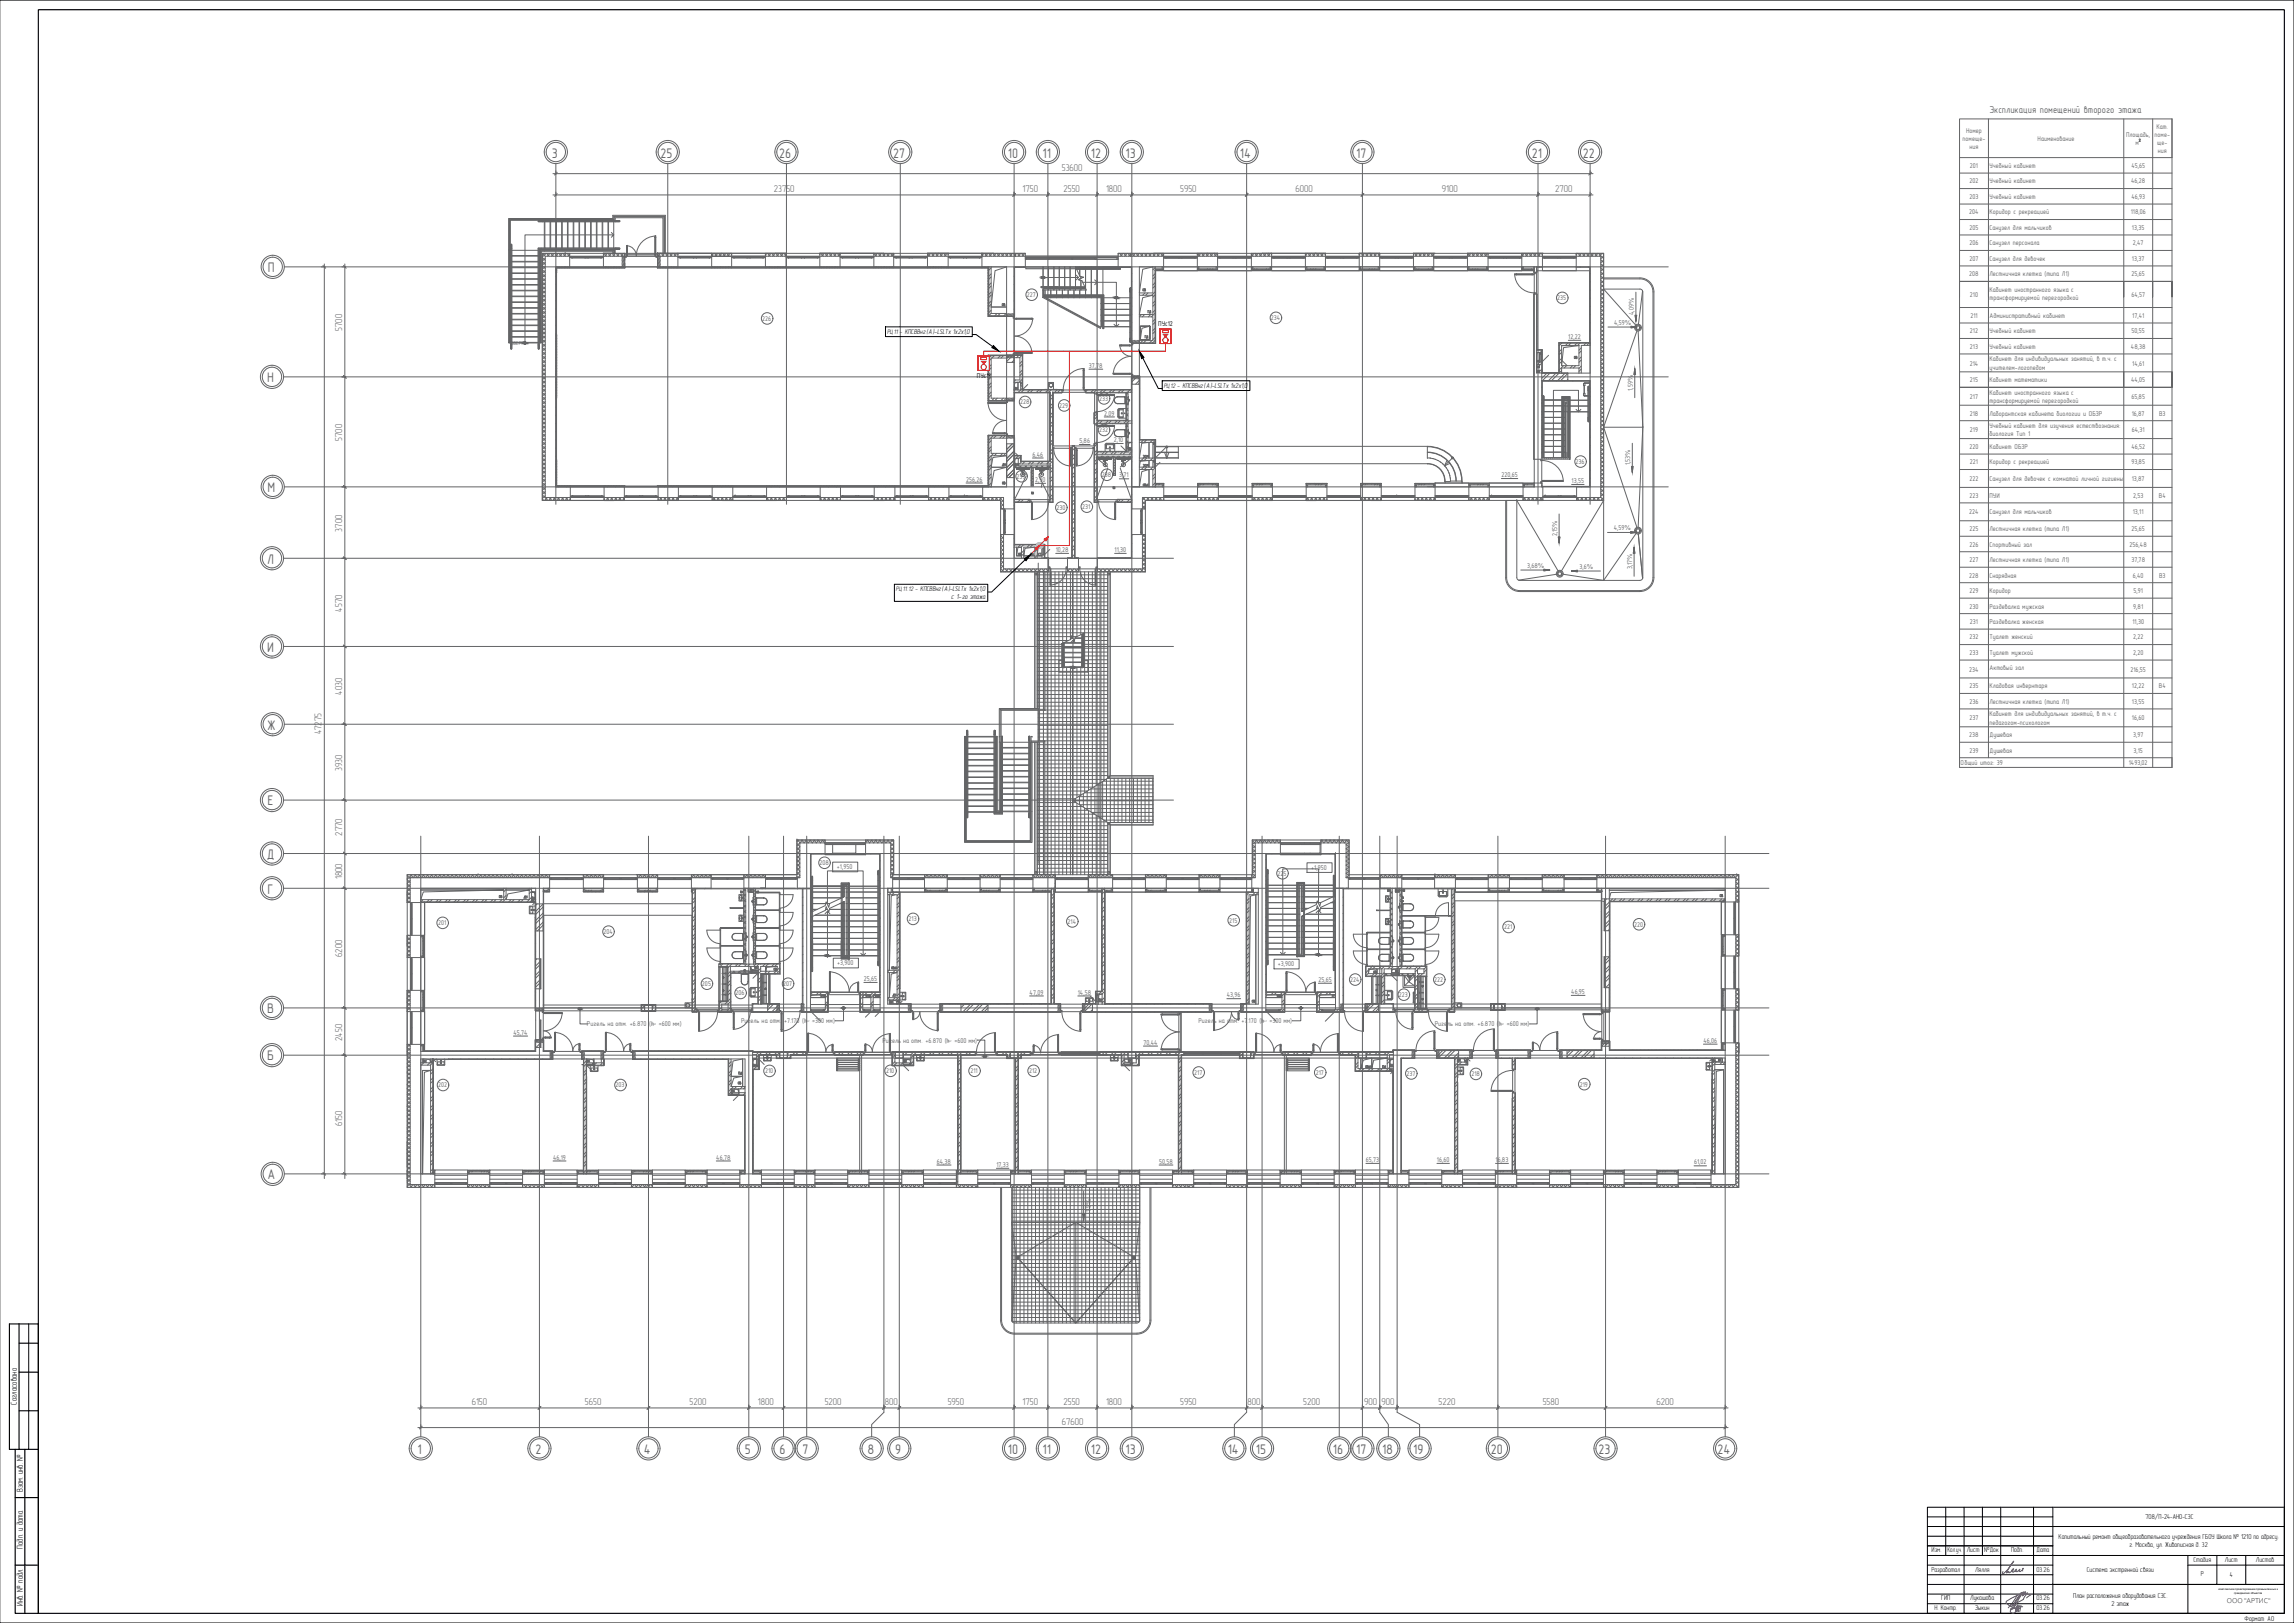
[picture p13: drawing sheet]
<svg xmlns="http://www.w3.org/2000/svg" width="1189mm" height="841mm" viewBox="0 0 1189 841" stroke-linecap="round" stroke-linejoin="round" font-family="sans-serif">
<defs><g id="words">
<g font-size="7.2" fill="#636466">
<text x="286" y="82">3</text>
<text x="342" y="82">25</text>
<text x="404" y="82">26</text>
<text x="463" y="82">27</text>
<text x="522" y="82">10</text>
<text x="540" y="82">11</text>
<text x="565" y="82">12</text>
<text x="583" y="82">13</text>
<text x="643" y="82">14</text>
<text x="703" y="82">17</text>
<text x="794" y="82">21</text>
<text x="820" y="82">22</text>
<text x="139" y="141">П</text>
<text x="139" y="198">Н</text>
<text x="139" y="255">М</text>
<text x="138" y="292">Л</text>
<text x="139" y="338">И</text>
<text x="138" y="378">Ж</text>
<text x="139" y="417">Е</text>
<text x="138" y="445">Д</text>
<text x="139" y="463">Г</text>
<text x="138" y="525">В</text>
<text x="139" y="550">Б</text>
<text x="139" y="611">А</text>
<text x="216" y="753">1</text>
<text x="277" y="753">2</text>
<text x="334" y="753">4</text>
<text x="386" y="753">5</text>
<text x="404" y="753">6</text>
<text x="416" y="753">7</text>
<text x="450" y="753">8</text>
<text x="464" y="753">9</text>
<text x="522" y="753">10</text>
<text x="540" y="753">11</text>
<text x="565" y="753">12</text>
<text x="583" y="753">13</text>
<text x="636" y="753">14</text>
<text x="651" y="753">15</text>
<text x="691" y="753">16</text>
<text x="703" y="753">17</text>
<text x="716" y="753">18</text>
<text x="732" y="753">19</text>
<text x="773" y="753">20</text>
<text x="828" y="753">23</text>
<text x="890" y="753">24</text>
</g>
<g font-size="5.1" fill="#636466">
<text x="1031" y="59">Экспликация помещений второго этажа</text>
<text x="550" y="89">53600</text>
<text x="401" y="100">23750</text>
<text x="530" y="100">1750</text>
<text x="551" y="100">2550</text>
<text x="573" y="100">1800</text>
<text x="612" y="100">5950</text>
<text x="671" y="100">6000</text>
<text x="747" y="100">9100</text>
<text x="806" y="100">2700</text>
<text x="177" y="171" transform="rotate(-90 177 171)">5700</text>
<text x="177" y="228" transform="rotate(-90 177 228)">5700</text>
<text x="177" y="275" transform="rotate(-90 177 275)">3700</text>
<text x="177" y="317" transform="rotate(-90 177 317)">4570</text>
<text x="177" y="360" transform="rotate(-90 177 360)">4030</text>
<text x="167" y="381" transform="rotate(-90 167 381)">47275</text>
<text x="177" y="400" transform="rotate(-90 177 400)">3930</text>
<text x="177" y="433" transform="rotate(-90 177 433)">2770</text>
<text x="177" y="456" transform="rotate(-90 177 456)">1800</text>
<text x="177" y="496" transform="rotate(-90 177 496)">6200</text>
<text x="177" y="539" transform="rotate(-90 177 539)">2450</text>
<text x="177" y="584" transform="rotate(-90 177 584)">6150</text>
<text x="244" y="728">6150</text>
<text x="303" y="728">5650</text>
<text x="357" y="728">5200</text>
<text x="393" y="728">1800</text>
<text x="427" y="728">5200</text>
<text x="459" y="728">800</text>
<text x="491" y="728">5950</text>
<text x="530" y="728">1750</text>
<text x="551" y="728">2550</text>
<text x="573" y="728">1800</text>
<text x="612" y="728">5950</text>
<text x="647" y="728">800</text>
<text x="675" y="728">5200</text>
<text x="707" y="728">900</text>
<text x="716" y="728">900</text>
<text x="746" y="728">5220</text>
<text x="800" y="728">5580</text>
<text x="858" y="728">6200</text>
<text x="550" y="738">67600</text>
</g>
<g font-size="4.4">
<text x="9" y="728" transform="rotate(-90 9 728)">Согласовано</text>
<text x="12" y="773" transform="rotate(-90 12 773)">Взам. инв. №</text>
<text x="12" y="802" transform="rotate(-90 12 802)">Подп. и дата</text>
<text x="12" y="832" transform="rotate(-90 12 832)">Инв. № подл.</text>
</g>
<g font-size="3.9">
<text x="600" y="169">ПУс12</text>
<text x="506" y="196">ПУс11</text>
</g>
<text font-size="3.8" x="1154" y="831">ООО &quot;АРТИС&quot;</text>
<g font-size="3.7">
<text x="469" y="173">КПСВВнг(А)-LSLTx 1x2x1,0</text>
<text x="493" y="311">с 1-го этажа</text>
<text x="1112" y="787">708/П-24-АНО-СЭС</text>
<text x="1067" y="798">Капитальный ремонт общеобразовательного учреждения ГБОУ Школа № 1210 по адресу:</text>
<text x="1104" y="802">г. Москва, ул. Живописная д. 32</text>
<text x="1001" y="804">Изм.</text>
<text x="1009" y="804">Кол.уч.</text>
<text x="1019" y="804">Лист</text>
<text x="1028" y="804">№Док</text>
<text x="1042" y="804">Подп.</text>
<text x="1055" y="804">Дата</text>
<text x="1137" y="809">Стадия</text>
<text x="1153" y="809">Лист</text>
<text x="1169" y="809">Листов</text>
<text x="1001" y="814">Разработал</text>
<text x="1024" y="814">Лялля</text>
<text x="1055" y="814">03.26</text>
<text x="1082" y="814">Система экстренной связи</text>
<text x="1141" y="817">Р</text>
<text x="1156" y="817">4</text>
<text x="1074" y="828">План расположения оборудования СЭС.</text>
<text x="1006" y="829">ГИП</text>
<text x="1021" y="829">Лукашова</text>
<text x="1055" y="829">03.26</text>
<text x="1094" y="832">2 этаж</text>
<text x="1003" y="835">Н. Контр.</text>
<text x="1024" y="834">Зыкин</text>
<text x="1055" y="834">03.26</text>
<text x="1163" y="840">Формат A0</text>
</g>
<g font-size="3.6" fill="#636466">
<text x="1019" y="69">Номер</text>
<text x="1102" y="71">Площадь,</text>
<text x="1117" y="71">поме-</text>
<text x="1118" y="67">Кат.</text>
<text x="1017" y="73">помеще-</text>
<text x="1021" y="77">ния</text>
<text x="1056" y="73">Наименование</text>
<text x="1107" y="75">м</text>
<text x="1118" y="75">ще-</text>
<text x="1118" y="79">ния</text>
<text x="1021" y="87">201</text>
<text x="1031" y="87">Учебный кабинет</text>
<text x="1105" y="87">45,65</text>
<text x="1021" y="95">202</text>
<text x="1031" y="95">Учебный кабинет</text>
<text x="1104" y="95">46,28</text>
<text x="1021" y="103">203</text>
<text x="1031" y="103">Учебный кабинет</text>
<text x="1105" y="103">46,93</text>
<text x="1021" y="111">204</text>
<text x="1031" y="111">Коридор с рекреацией</text>
<text x="1104" y="111">118,06</text>
<text x="1021" y="119">205</text>
<text x="1031" y="119">Санузел для мальчиков</text>
<text x="1105" y="119">13,35</text>
<text x="1021" y="127">206</text>
<text x="1031" y="127">Санузел персонала</text>
<text x="1105" y="127">2,47</text>
<text x="1021" y="135">207</text>
<text x="1031" y="135">Санузел для девочек</text>
<text x="1105" y="135">13,37</text>
<text x="1021" y="143">208</text>
<text x="1031" y="143">Лестничная клетка (типа Л1)</text>
<text x="1105" y="143">25,65</text>
<text x="532" y="154">227</text>
<text x="807" y="156">235</text>
<text x="1021" y="154">210</text>
<text x="1031" y="151">Кабинет иностранного языка с</text>
<text x="1031" y="156">трансформируемой перегородкой</text>
<text x="1105" y="154">64,57</text>
<text x="395" y="166">226</text>
<text x="659" y="166">234</text>
<text x="847" y="163" transform="rotate(-90 847 163)">4,09%</text>
<text x="1021" y="165">211</text>
<text x="1031" y="165">Административный кабинет</text>
<text x="1105" y="165">17,41</text>
<text x="837" y="168">4,59%</text>
<text x="1021" y="173">212</text>
<text x="1031" y="173">Учебный кабинет</text>
<text x="1105" y="173">50,55</text>
<text x="813" y="176">12,22</text>
<text x="1021" y="181">213</text>
<text x="1031" y="181">Учебный кабинет</text>
<text x="1104" y="181">48,38</text>
<text x="564" y="191">37,78</text>
<text x="1021" y="189">214</text>
<text x="1031" y="187">Кабинет для индивидуальных занятий, в т.ч. с</text>
<text x="1031" y="192">учителем-логопедом</text>
<text x="1105" y="189">14,61</text>
<text x="846" y="203" transform="rotate(-90 846 203)">1,59%</text>
<text x="1021" y="198">215</text>
<text x="1031" y="198">Кабинет математики</text>
<text x="1104" y="198">44,05</text>
<text x="529" y="210">228</text>
<text x="570" y="208">233</text>
<text x="1021" y="207">217</text>
<text x="1031" y="205">Кабинет иностранного языка с</text>
<text x="1031" y="209">трансформируемой перегородкой</text>
<text x="1105" y="207">65,85</text>
<text x="549" y="211">229</text>
<text x="572" y="215">2,09</text>
<text x="1021" y="215">218</text>
<text x="1031" y="215">Лаборантская кабинета биологии и ОБЗР</text>
<text x="1105" y="215">16,87</text>
<text x="1119" y="215">В3</text>
<text x="1031" y="222">Учебный кабинет для изучения естествознания:</text>
<text x="570" y="224">232</text>
<text x="1021" y="224">219</text>
<text x="1031" y="226">биология Тип 1</text>
<text x="1105" y="224">64,31</text>
<text x="559" y="230">5,86</text>
<text x="577" y="229">2,10</text>
<text x="1021" y="233">220</text>
<text x="1031" y="233">Кабинет ОБЗР</text>
<text x="1105" y="233">46,52</text>
<text x="535" y="237">6,46</text>
<text x="817" y="240">236</text>
<text x="845" y="241" transform="rotate(-90 845 241)">1,53%</text>
<text x="1021" y="241">221</text>
<text x="1031" y="241">Коридор с рекреацией</text>
<text x="1105" y="241">93,85</text>
<text x="501" y="250">256,26</text>
<text x="527" y="248">239</text>
<text x="537" y="250">2,90</text>
<text x="571" y="247">238</text>
<text x="580" y="247">3,71</text>
<text x="778" y="247">220,65</text>
<text x="814" y="250">13,55</text>
<text x="1021" y="249">222</text>
<text x="1031" y="249">Санузел для девочек с комнатой личной гигиены</text>
<text x="1105" y="249">13,87</text>
<text x="1021" y="258">223</text>
<text x="1031" y="258">ПУИ</text>
<text x="1105" y="258">2,53</text>
<text x="1119" y="258">В4</text>
<text x="561" y="264">231</text>
<text x="547" y="264">230</text>
<text x="1021" y="267">224</text>
<text x="1031" y="266">Санузел для мальчиков</text>
<text x="1105" y="267">13,11</text>
<text x="836" y="275">4,59%</text>
<text x="1021" y="275">225</text>
<text x="1031" y="275">Лестничная клетка (типа Л1)</text>
<text x="1105" y="275">25,65</text>
<text x="807" y="278" transform="rotate(-90 807 278)">2,15%</text>
<text x="547" y="286">10,28</text>
<text x="578" y="286">11,30</text>
<text x="1021" y="283">226</text>
<text x="1031" y="283">Спортивный зал</text>
<text x="1104" y="283">256,48</text>
<text x="1021" y="291">227</text>
<text x="1031" y="291">Лестничная клетка (типа Л1)</text>
<text x="1105" y="291">37,78</text>
<text x="791" y="294">3,68%</text>
<text x="819" y="295">3,6%</text>
<text x="846" y="295" transform="rotate(-90 846 295)">3,17%</text>
<text x="1021" y="299">228</text>
<text x="1031" y="299">Снарядная</text>
<text x="1105" y="299">6,40</text>
<text x="1119" y="299">В3</text>
<text x="1021" y="307">229</text>
<text x="1031" y="307">Коридор</text>
<text x="1106" y="307">5,91</text>
<text x="1021" y="315">230</text>
<text x="1031" y="315">Раздевалка мужская</text>
<text x="1106" y="315">9,81</text>
<text x="1021" y="323">231</text>
<text x="1031" y="323">Раздевалка женская</text>
<text x="1105" y="323">11,30</text>
<text x="1021" y="331">232</text>
<text x="1031" y="331">Туалет женский</text>
<text x="1105" y="331">2,22</text>
<text x="1021" y="339">233</text>
<text x="1031" y="339">Туалет мужской</text>
<text x="1105" y="339">2,20</text>
<text x="1031" y="347">Актовый зал</text>
<text x="1021" y="348">234</text>
<text x="1104" y="348">216,55</text>
<text x="1021" y="357">235</text>
<text x="1031" y="357">Кладовая инвернтаря</text>
<text x="1105" y="357">12,22</text>
<text x="1119" y="357">В4</text>
<text x="1021" y="365">236</text>
<text x="1031" y="365">Лестничная клетка (типа Л1)</text>
<text x="1105" y="365">13,55</text>
<text x="1031" y="371">Кабинет для индивидуальных занятий, в т.ч. с</text>
<text x="1021" y="373">237</text>
<text x="1031" y="375">педагогом-психологом</text>
<text x="1105" y="373">16,60</text>
<text x="1021" y="382">238</text>
<text x="1031" y="382">Душевая</text>
<text x="1105" y="382">3,97</text>
<text x="1021" y="390">239</text>
<text x="1031" y="390">Душевая</text>
<text x="1106" y="390">3,15</text>
<text x="1016" y="397">Общий итог: 39</text>
<text x="1103" y="397">1493,02</text>
<text x="425" y="448">208</text>
<text x="434" y="450">+1,950</text>
<text x="662" y="454">225</text>
<text x="680" y="451">+1,950</text>
<text x="227" y="479">201</text>
<text x="471" y="477">213</text>
<text x="553" y="479">214</text>
<text x="637" y="478">215</text>
<text x="313" y="484">204</text>
<text x="779" y="482">221</text>
<text x="847" y="480">220</text>
<text x="434" y="500">+3,900</text>
<text x="662" y="501">+3,900</text>
<text x="448" y="508">25,65</text>
<text x="683" y="509">25,65</text>
<text x="700" y="509">224</text>
<text x="743" y="509">222</text>
<text x="364" y="511">205</text>
<text x="381" y="516">206</text>
<text x="406" y="511">207</text>
<text x="534" y="515">47,09</text>
<text x="559" y="515">14,58</text>
<text x="814" y="515">46,95</text>
<text x="636" y="517">43,96</text>
<text x="725" y="517">223</text>
<text x="304" y="532">Ригель на отм. +6.870 (h =600 мм)</text>
<text x="384" y="530">Ригель на отм. +7.170 (h</text>
<text x="421" y="530">=300 мм)</text>
<text x="621" y="530">Ригель на отм. +7.170 (h</text>
<text x="658" y="530">=300 мм)</text>
<text x="744" y="532">Ригель на отм. +6.870 (h =600 мм)</text>
<text x="266" y="536">45,74</text>
<text x="457" y="540">Ригель</text>
<text x="468" y="540">на отм. +6.870 (h =600 мм)</text>
<text x="593" y="541">70,44</text>
<text x="883" y="540">46,06</text>
<text x="396" y="556">210</text>
<text x="459" y="556">210</text>
<text x="503" y="556">211</text>
<text x="533" y="556">212</text>
<text x="619" y="557">217</text>
<text x="682" y="557">217</text>
<text x="729" y="557">237</text>
<text x="763" y="558">218</text>
<text x="227" y="563">202</text>
<text x="319" y="563">203</text>
<text x="819" y="563">219</text>
<text x="287" y="601">46,19</text>
<text x="371" y="601">46,78</text>
<text x="486" y="603">64,38</text>
<text x="516" y="605">17,33</text>
<text x="601" y="603">50,58</text>
<text x="708" y="602">65,73</text>
<text x="745" y="602">16,60</text>
<text x="775" y="602">16,83</text>
<text x="878" y="603">61,02</text>
<text x="565" y="628" transform="rotate(-90 565 628)">1,5%</text>
</g>
<g font-size="3.4">
<text x="460" y="173">РЦ11 -</text>
<text x="603" y="201">РЦ12 - КПСВВнг(А)-LSLTx 1x2x1,0</text>
<text x="464" y="306">РЦ11..12 - КПСВВнг(А)-LSLTx 1x2x1,0</text>
</g>
<text font-size="2.9" fill="#636466" x="265" y="179">ВВЕРХ</text>
<g font-size="2" fill="#636466">
<text x="338" y="531">риг .</text>
<text x="417" y="530">риг .</text>
<text x="654" y="530">риг .</text>
<text x="777" y="531">риг .</text>
<text x="491" y="540">риг .</text>
</g>
<g font-size="1.4">
<text x="1150" y="824">комплексное проектирование промышленных и</text>
<text x="1158" y="826">гражданских объектов</text>
</g>
</g></defs>
<g fill="none" stroke="#636466" stroke-width=".52">
<path d="M1031 62v84M1101 62v84M1116 62v84M1016 98h110M1016 90h110M1016 82h110M1016 114h110M1016 106h110M522 138l-6 2-2 19h8M1016 138h110M1016 130h110M1016 122h110"/>
<path d="M519 157h1v1zM520 158h1M521 158h.1M521 158l-1-1 1 2M1016 154v-8v47h110v-47v8M1016 159h110M1016 146h110zM1016 146v-84h110v84M1031 154v-8v47M1101 154v-8v47M1116 154v-8v47M818 179l-8 1-1 9"/>
<path d="M1016 175h110M1016 167h110M805 193h.1M809 193h4M816 185v1zM817 185h.1M817 185v1M1016 183h110M1016 201v-8v205h110M1016 218h110M1016 210h110M1016 201h110z"/>
<path d="M1031 201v-8v200M1101 201v-8v205M1116 201v-8v205M1126 201v-8v205M568 237l6 5M587 237l-6 5M590 237l2-7 3-1v8M592 236h1v1h-1M593 236h.1M593 236h1v1zM594 237v-1l1 1v-1v1M611 232v6"/>
<path d="M740 232v6M1016 235h110M1016 227h110M526 241l6 5M532 247l-6 12M538 247l7 12M545 241l-7 5M574 243l-6 16M581 243l6 16M590 242l1-3h4v3M590 252l2-8 3-1v9M592 241h1"/>
<path d="M593 241h.1M593 241v1h-1M593 241h1v1zM594 242v-1h1v1M740 240a9 9 0 0 1 9 10h3M758 250h.1M1016 253h110M1016 243h110M1016 278h110M1016 270h110M1016 261h110M527 284v4h2"/>
<path d="M528 287h.1M528 287v1v-1M529 287v1zM529 287h.1M529 284h-1l-1 4M534 287h1M534 287v1l1-1M535 287v1zM535 287h.1M536 284h-5v4h5M538 292v155M1016 294h110"/>
<path d="M1016 286h110M1016 318h110M1016 310h110M1016 302h110M1016 334h110M1016 326h110M551 342h-2v6h15v-6h-2M1016 359h110M1016 351h110M1016 342h110M1016 377h110M1016 367h110"/>
<path d="M1016 393h110v5M1016 385h110M421 459h15M281 524h109M281 521h109M420 521h36M420 524h36M656 521h36M656 524h36M722 520h108M722 523h108M390 548h332"/>
<path d="M390 545h332"/>
<circle cx="537" cy="297" r=".5"/>
<circle cx="575" cy="297" r=".5"/>
<circle cx="575" cy="403" r=".5"/>
<circle cx="575" cy="427" r=".5"/>
<circle cx="537" cy="452" r=".5"/>
<circle cx="575" cy="452" r=".5"/>
</g>
<path d="M1126 62v20" fill="none" stroke="#636466" stroke-width=".52"/>
<path d="M1109 72v1" fill="none" stroke="#636466" stroke-width=".52"/>
<g fill="none" stroke="#636466" stroke-width=".52">
<path d="M281 140l2 1M281 138h.1M281 134l2 1M281 140h.1M281 138l2 1M281 136l2 1M281 131l2 2M283 133h86M283 133v125h237M283 134l-2 1M283 136l-2 1M283 138l-2 2"/>
<path d="M283 131l-2 2M283 131l2 2M285 131l-1 2M285 131l2 2M286 131h.1M287 131l-1 2M287 131l2 2M288 131h.1M288 138h81M289 131l-1 2M290 131l1 2M291 131l-1 2"/>
<path d="M292 131l1 2M293 131h.1M294 131l-2 2M294 131l1 2M295 132l-1 1M295 131v7M313 131v7M313 131l1 2M315 131l-2 2M315 131l2 2M317 131l-2 2M317 131l2 2"/>
<path d="M319 131l-1 2M319 131l2 2M321 131l-1 2M321 131l2 2M323 131l-1 2M324 131v1M324 138v-7h-43v128h238v37h24v-1h-23v-18M341 131h.1M341 138v-7h190v7h-5v26h-4M341 132l1 1M342 131h.1M342 131l-1 2"/>
<path d="M343 131l1 2M345 131l-2 2M345 131l1 2M347 131l-2 2M347 131l1 2M349 131l-2 2M349 131l1 2M351 131l-2 2M351 131v1M351 131v7M369 131v7M369 132l1 1"/>
<path d="M370 131l-1 1M370 131l2 2M370 131h.1M372 131l-1 2M372 131l2 2M374 131l-1 2M374 131l2 2M376 131l-1 2M377 131l1 2M378 131l-1 2M379 131v1M379 131v7h-10"/>
<path d="M379 133h.1M397 133h-28h461v125h-41l2 1M397 131v7M397 132v1M398 131l-1 1M398 131l1 2M399 131h.1M400 131l-2 2M400 131l1 2M402 131l-2 2M402 131l1 2M404 131l-2 2"/>
<path d="M404 131l2 2M405 131h.1M406 131l-1 2M406 131l1 1M407 131v7M407 132v1M425 131v7M425 131v1M425 131l2 2M427 131l-1 2M427 131l2 2M429 131l-1 2"/>
<path d="M430 131l1 2M431 131l-1 2M432 131l1 2M432 131h.1M434 131l-2 2M434 131l1 2M435 132l-1 1M435 131v7M453 131v7M453 131l1 2M455 131l-2 2M455 131l2 2"/>
<path d="M457 131l-2 2M457 131l2 2M459 131l-1 2M459 131l2 2M461 131l-1 2M461 131l2 2M463 131v7M463 131l-1 2M481 131v7M481 132l1 1M482 131l-1 2M483 131l1 2"/>
<path d="M484 131l-1 2M485 131l1 2M485 131h.1M486 131h.1M487 131l-2 2M487 131l1 2M489 131l-2 2M489 131l1 2M491 131l-2 2M491 131v1M491 131v7M509 132h.1"/>
<path d="M509 131v7h-130M509 132l1 1M510 131l-1 1M510 131l2 2M512 131l-1 2M512 131l2 2M514 138h8v24M514 131l-1 2M514 131l2 2M515 131h.1M516 131l-1 2M517 131l1 2"/>
<path d="M517 131h.1M518 131l-1 2M519 131l1 2M521 131l-2 2M521 131l1 2M523 131l-2 2M523 131l1 2M524 131h.1M525 131l-2 2M525 131l2 2M526 132h.1M527 131l-2 2"/>
<path d="M527 131l2 2M529 131l-1 2M529 131l2 2M531 131h.1M531 131l-1 2M579 133h1M580 131l-1 1M580 131l2 2M582 131l-1 2M582 131l2 2M584 131l-1 2M584 131l2 2"/>
<path d="M586 131l-1 2M586 131h.1M586 131v1M587 131l1 2M588 131l-1 2M589 131l1 2M591 131l-2 2M591 131l1 2M593 131l-2 2M593 131l1 2M595 131l-2 2M595 131l2 2"/>
<path d="M597 131l-2 2M597 131l2 2M597 138h-7v14M599 138h3M599 131l-1 2M599 131l2 2M601 131l-1 2M601 131l2 2M602 131h.1M603 132l-1 1M603 131v7M621 131v7"/>
<path d="M621 132h.1M621 131l1 2M621 138h9M622 131l-1 2M623 131l1 2M625 131l-2 2M625 131l1 2M627 131l-2 2M627 131l1 2M629 131l-2 2M629 131l1 2M629 131h.1"/>
<path d="M631 131l-2 2M631 131v7M649 131v7M649 132l1 1M649 138h9M650 131l-1 2M650 131l2 2M651 131h.1M652 131l-1 2M652 131l2 2M653 131h.1M654 131l-1 2"/>
<path d="M654 131l2 2M656 131l-1 2M657 131l1 2M657 131h.1M658 131l-1 2M659 131v1M659 131v7M677 131v7M677 132v1M677 138h9M678 131l-1 1M678 131l1 2"/>
<path d="M680 131l-2 2M680 131l1 2M681 131h.1M682 131l-2 2M682 131l2 2M682 131h.1M684 131l-2 2M684 131l2 2M686 131l-1 2M686 131l1 1M687 131v7M687 133h.1"/>
<path d="M704 131v7M704 133h1M704 132h.1M705 131l-1 1M705 138h9M705 131l2 2M706 131h.1M707 131l-1 2M707 131l2 2M709 131l-1 2M710 131l1 2M710 131h.1"/>
<path d="M711 131l-1 2M712 131l1 2M714 131l-2 2M714 131l1 1M715 132l-1 1M715 131v7M733 131v7M733 132h.1M733 131h.1M733 131l1 2M733 138h9M734 131h.1"/>
<path d="M735 131l-2 2M735 131l2 2M737 131l-2 2M737 131l2 2M739 131l-1 2M739 131l2 2M741 131l-1 2M741 131l2 2M743 132l-1 1M743 131v7M761 131v7M761 131l1 2"/>
<path d="M761 138h9M762 131l-1 2M763 131l1 2M763 131h.1M765 131l-2 2M765 131l1 2M767 131l-2 2M767 131l1 2M769 131l-2 2M769 131l1 2M771 131l-2 2M771 131h.1"/>
<path d="M771 131v7M789 131v7M789 132l1 1M789 131h.1M790 131l-1 2M790 131l2 2M792 131l-1 2M792 131l2 2M794 131l-1 2M794 131l2 2M795 138v1M796 138v43"/>
<path d="M796 131l-1 2M797 131l1 2M797 131h.1M798 131l-1 2M799 131v1M799 132h.1M799 131v7h-10M799 133h.1M817 131v7h7M817 132h.1M817 133h.1M817 131h.1"/>
<path d="M818 131l-1 1M818 131l1 2M820 131l-2 2M820 131l1 2M822 131l-2 2M822 131l2 2M824 131l-2 2M824 131l2 2M826 131h.1M826 131l-1 2M826 131l2 2M828 131h.1"/>
<path d="M828 131l-1 2M828 131l3 3M830 139l1 1M830 137l1 1M830 135l1 1M830 131l-1 2M830 131l1 1M831 133l-1 1M831 135l-1 1M831 137l-1 1M831 139l-1 1M831 136h.1"/>
<path d="M831 134h.1M831 139h.1M831 133h.1M281 148h.1M281 159l2 1M281 157l2 1M281 155l2 1M281 153l2 1M281 150l2 2M281 148l2 2M281 146l2 2M281 144l2 2"/>
<path d="M281 142l2 1M283 140l-2 2M283 142l-2 2M283 144l-2 2M283 147l-2 1M283 149l-2 1M283 151l-2 1M283 153l-2 1M283 155l-2 2M283 157l-2 2M283 159l-2 2M590 153v10"/>
<path d="M795 140v1M795 142v10M796 141h.1M796 152h.1M830 143l1 2h19a7 7 0 0 1 7 6v148a7 7 0 0 1-7 7h-62a7 7 0 0 1-7-7v-40M830 158l1 1M830 156l1 1M830 154l1 1M830 152l1 1M830 149l1 2M830 147l1 2M830 145l1 2"/>
<path d="M830 141l1 1M831 141l-1 2M831 143l-1 2M831 145l-1 2M831 147l-1 2M831 149l-1 2M831 152l-1 1M831 154l-1 1M831 156l-1 1M831 158l-1 2M831 147h.1M831 158h.1"/>
<path d="M831 145h.1M831 156h.1M831 144h19a7 7 0 0 1 7 7v148a7 7 0 0 1-7 8h-62a7 7 0 0 1-8-8v-40h6v40l1 1 63 1 1-1v-149v-1h-1h-19M281 162h.1M281 170h.1M281 178l2 1M281 176l2 1M281 174l2 1M281 172l2 1M281 169l2 2M281 167l2 2M281 165l2 2"/>
<path d="M281 163l2 2M281 161l2 1M283 161l-2 2M283 164l-2 1M283 166l-2 1M283 168l-2 1M283 170l-2 1M283 172l-2 2M283 174l-2 2M283 176l-2 2M283 178l-2 2M522 164v20"/>
<path d="M526 165v18M587 179v15M590 164v12M824 178v15h-4M830 179l1 2M830 177l1 2M830 175l1 2M830 173l1 1M830 171l1 1M830 169l1 1M830 166l1 2M830 164l1 2"/>
<path d="M830 162l1 2M830 160l1 2M831 160l-1 2M831 162l-1 2M831 164l-1 2M831 167l-1 1M831 169l-1 1M831 171l-1 1M831 173l-1 1M831 175l-1 2M831 177l-1 2M831 179l-1 2"/>
<path d="M831 169h.1M831 161h.1M831 167h.1M831 172h.1M831 178h.1M831 180h.1M831 168h.1M281 184h.1M281 189l2 1M281 192h.1M281 199l2 2M281 197l2 2"/>
<path d="M281 195l2 1M281 193l2 1M281 191l2 1M281 186l2 2M281 184l2 2M281 182l2 2M281 180l2 2M283 180l-2 2M283 183l-2 1M283 185l-2 1M283 187l-2 1M283 189l-2 1"/>
<path d="M283 191l-2 2M283 193l-2 2M283 195l-2 2M283 197l-2 2M283 200l-2 1M522 186v20M522 188h4M526 185v12M526 198v4M590 199h-3v3M796 192v1h3M796 183v5"/>
<path d="M796 189v2M799 193v45M809 193h9M813 193v4M824 197v55h-7v7M830 198l1 2M830 196l1 2M830 194l1 2M830 192l1 1M830 190l1 1M830 188l1 1M830 186l1 1"/>
<path d="M830 183l1 2M830 181l1 2M831 194l-1 2M831 181l-1 2M831 184l-1 1M831 186l-1 1M831 188l-1 1M831 190l-1 1M831 192l-1 2M831 196l-1 2M831 198l-1 2M831 192h.1"/>
<path d="M831 183h.1M831 189h.1M831 195h.1M831 186h.1M831 199h.1M831 191h.1M281 217h.1M281 218l2 2M281 216l2 2M281 214l2 2M281 212l2 1M281 210l2 1"/>
<path d="M281 208l2 1M281 206l2 1M281 203l2 2M281 201l2 2M283 202l-2 1M283 204l-2 1M283 206l-2 1M283 208l-2 2M283 210l-2 2M283 212l-2 2M283 214l-2 2M283 217l-2 1"/>
<path d="M283 219l-2 1M522 208v17M522 208h4M526 203v23h-4M587 203v15M587 219v15M830 219l1 2M830 217l1 2M830 215l1 2M830 213l1 2M830 211l1 1M830 209l1 1"/>
<path d="M830 207l1 1M830 205l1 1M830 202l1 2M830 200l1 2M831 217l-1 2M831 200l-1 2M831 203l-1 1M831 205l-1 1M831 207l-1 1M831 209l-1 1M831 211l-1 2M831 213l-1 2"/>
<path d="M831 215l-1 2M831 220l-1 1M831 203h.1M831 214h.1M831 201h.1M831 206h.1M831 212h.1M831 217h.1M831 208h.1M281 229h.1M281 231h.1M281 239l2 2"/>
<path d="M281 237l2 2M281 235l2 2M281 233l2 2M281 231l2 2M281 229l2 1M281 227l2 1M281 225l2 1M281 223l2 1M281 220l2 2M283 221l-2 1M283 223l-2 1M283 225l-2 2"/>
<path d="M283 227l-2 2M283 229l-2 2M283 231l-2 2M283 234l-2 1M283 236l-2 1M283 238l-2 1M283 240l-2 1M522 236v16h-8M522 227v8M522 230h4M526 237v4M587 235v1"/>
<path d="M590 228v-50h-3v-40h-8v-7h252v128h-149M590 229v8M590 239v3M799 238h-4v12h4M799 239v11M830 239l1 1M830 236l1 2M830 234l1 2M830 232l1 2M830 230l1 2M830 228l1 1M830 226l1 1"/>
<path d="M830 224l1 1M830 222l1 1M831 224l-1 1M831 222l-1 1M831 226l-1 1M831 228l-1 2M831 230l-1 2M831 232l-1 2M831 234l-1 2M831 237l-1 1M831 239l-1 1M831 225h.1"/>
<path d="M831 236h.1M831 223h.1M831 228h.1M831 234h.1M831 239h.1M831 233h.1M831 221h.1M831 235h.1M281 251h.1M281 259h1M281 256l3 3M281 254l2 2"/>
<path d="M281 252l2 2M281 250l2 2M281 248l2 1M281 246l2 1M281 244l2 1M281 242l2 1M283 242l-2 2M283 244l-2 2M283 246l-2 2M283 248l-2 2M283 250l-2 2M283 253l-2 1"/>
<path d="M283 255l-2 1M283 257l-2 1M284 258l-2 1M285 258l1 1M286 259h.1M286 258l-2 1M287 258l1 1M287 259h.1M288 258l-1 1M288 252h.1M288 252h224M289 258l1 1"/>
<path d="M289 259h.1M290 258l-1 1M291 258l1 1M292 258l-1 1M293 258l2 1M294 258l-1 1M295 258h1M296 259h-1M296 252v7M313 252v7M313 259h1M313 258h.1"/>
<path d="M314 259h.1M314 258l2 1M316 258l-2 1M316 258l2 1M318 259h.1M318 258l-2 1M318 258l2 1M320 258l-2 1M321 258l1 1M322 258l-2 1M323 258l1 1M324 252v7"/>
<path d="M324 258l-1 1M341 252v7M341 259h.1M342 258l1 1M342 259h.1M343 258l-1 1M344 258l1 1M345 258l-1 1M346 258l2 1M347 258l-1 1M348 258l2 1M350 258l-2 1"/>
<path d="M350 258l2 1M352 259h.1M352 252v7M352 258l-2 1M369 252v7M369 258l2 1M370 259h.1M371 258l-2 1M372 258l1 1M373 258l-2 1M374 258l1 1M375 258l-2 1"/>
<path d="M376 258l1 1M377 258l-1 1M378 258l1 1M379 258l-1 1M380 252v7M397 252v7M397 258l1 1M398 258l-1 1M399 258l2 1M400 258l-1 1M401 258l2 1M403 258l-2 1"/>
<path d="M403 258l2 1M405 258l-2 1M405 258l2 1M406 259h.1M407 258l-2 1M408 259h-1M408 258h.1M408 252v7M425 252v7M425 258l1 1M425 259h.1M426 258l-1 1"/>
<path d="M427 258l1 1M428 258l-1 1M429 258l1 1M430 258l-1 1M431 258l1 1M432 258l-1 1M433 258l2 1M434 259h.1M434 258l-1 1M435 258h1M436 259h-1M436 252v7"/>
<path d="M453 252v7M453 259h.1M453 259h1M453 258h.1M454 258l2 1M456 258l-2 1M456 258l2 1M458 258l-2 1M458 258l2 1M460 258l-2 1M461 258l1 1M462 259h.1"/>
<path d="M462 258l-2 1M463 258l1 1M464 252v7M464 258l-1 1M481 252v7M481 259h.1M482 258l1 1M483 258l-1 1M484 258l1 1M485 258l-1 1M486 258l2 1M487 258l-1 1"/>
<path d="M488 258l2 1M489 259h.1M490 258l-2 1M490 258l2 1M492 258l-2 1M492 259h.1M492 252v7M509 252v7M509 258l2 1M511 258l-2 1M512 258l1 1M513 258l-2 1"/>
<path d="M514 258l1 1M515 258l-2 1M516 258l1 1M517 259h.1M517 258l-1 1M518 258h1M519 258l-1 1M519 258l1 2M519 258h.1M520 258h.1M520 258v6M520 259l-1 2 1 1"/>
<path d="M522 247h4M587 252h10M590 243v9M592 260l2 1M592 258l2 1M593 258l-1 1M594 260l-2 1M594 258l2 1M596 258l-2 1M596 258l2 1M598 258l-2 1M598 258l2 1"/>
<path d="M599 252h3M600 258l-2 1M600 259h.1M601 258l1 1M602 258l-2 1M602 259h.1M603 258h.1M603 259h.1M603 252v7M621 252v7M621 259h.1M621 258h.1"/>
<path d="M621 252h10M622 258l1 1M623 258l-1 1M624 258l1 1M625 258l-1 1M626 258l2 1M627 259h.1M627 258l-1 1M628 258l2 1M628 259h.1M630 258l-2 1M630 258l1 1"/>
<path d="M631 252v7M631 258l-1 1M649 252v7M649 258l2 1M650 252h9M651 258l-2 1M652 258l1 1M653 258l-2 1M654 258l1 1M655 258l-2 1M656 258l1 1M657 258l-1 1"/>
<path d="M658 258l1 1M659 258l-1 1M659 252v7M677 252v7h-83v37h-25v-1h23v-18M677 258l1 1M678 252h9M678 259h.1M678 258l-1 1M679 258l2 1M680 259h.1M680 258l-1 1M681 258l2 1"/>
<path d="M683 258l-2 1M683 258l2 1M685 258l-2 1M685 258l2 1M687 258l-2 1M688 258h.1M688 259h-1M688 252v7M705 252v7M705 259h.1M705 258l1 1M706 259h.1"/>
<path d="M706 258l-1 1M706 252h9M707 258l1 1M708 259h.1M708 258l-1 1M709 258l1 1M710 258l-1 1M711 258l1 1M712 258l-1 1M713 258l2 1M714 258l-1 1M715 258h1l-1 1"/>
<path d="M716 252v7M733 252v7M733 259h.1M733 259h1M733 258h.1M734 252h9M734 258l2 1M736 258l-2 1M736 258l2 1M738 258l-2 1M738 258l2 1M740 258l-2 1"/>
<path d="M741 258l1 1M742 258l-2 1M743 258l1 1M744 252v7M744 258l-1 1M761 252v7M762 258l1 1M762 252h9M763 258l-1 1M764 258l1 1M765 258l-1 1M766 258l2 1"/>
<path d="M767 258l-1 1M768 258l2 1M770 258l-2 1M770 258l2 1M771 259h.1M772 258l-2 1M772 258h-180v6M772 252v7M772 258h16M789 252v7M789 259h.1M791 258l-2 1"/>
<path d="M792 258l1 1M793 258l-2 1M794 258l1 1M795 258l-2 1M795 251v1h-5M796 258l1 1M797 258l-1 1M798 258l1 1M799 250v2h1v7M799 258l-1 1M817 258l1 1M818 258l-1 1"/>
<path d="M819 258l2 1M820 258l-1 1M821 258l2 1M822 259h.1M823 258l-2 1M823 258l2 1M824 259h.1M825 258l-2 1M825 258l2 1M827 258l-2 1M828 258l1 1M829 258l-2 1"/>
<path d="M830 259h.1M830 258l1 1M830 256l1 1M830 253l1 2M830 251l1 2M830 249l1 2M830 247l1 2M830 245l1 1M830 243l1 1M830 241l1 1M831 247h.1M831 250h.1"/>
<path d="M831 241l-1 1M831 243l-1 1M831 245l-1 2M831 247l-1 2M831 249l-1 2M831 251l-1 2M831 254l-1 1M831 256l-1 1M831 258l-1 1M831 259h.1M831 245h.1M831 257h.1"/>
<path d="M831 255h.1M831 258h.1M519 277h7v5M519 263l1 1v-1M519 280l1 1M519 277v1l1 1M520 278l-1 2M520 261l-1 2M526 260v4h-7M587 260v4h7M592 279l2 1M592 262l2 1"/>
<path d="M592 277l2 1M593 277l-1 1M594 262l-2 1M594 279l-2 1M594 277h-7v12h-31M519 293h.1M519 295l1 1M519 290l1 2M519 284l1 1M520 282l-1 2M520 287l-1 1 1 2M520 291l-1 1 1 2"/>
<path d="M520 293l-1 1M520 280l-1 2 1 1M520 285l-1 1 1 2M520 289l-1 1M520 295l-1 1M521 295l1 1M523 295l-2 1M523 295l2 1M524 296h.1M525 295l-2 1M525 295l2 1M526 284v5h3"/>
<path d="M526 296h.1M527 295l-2 1M527 295l2 1M529 295l-2 1M529 295l2 1M531 289h5M531 295l-1 1M532 295l1 1M533 295l-1 1M534 295l1 1M535 296h.1M535 295l-1 1"/>
<path d="M536 295l1 1M537 295l-1 1M538 289h2M538 295l1 1M539 295l-1 1M540 295l2 1M541 289h12v5M542 295l-2 1M542 295l1 1M543 296h.1M543 295l-1 1M543 289v5"/>
<path d="M545 295h8M553 295h6v1h-6zM553 295l1 1M554 295l-1 1M555 295l1 1M556 295l-1 1M557 295l1 1M559 295l-2 1M559 289v5M560 295h8M569 289v5M569 296h.1"/>
<path d="M569 295h.1M570 295l1 1M571 295l-1 1M572 295l1 1M573 295l-1 1M574 295l1 1M576 295l-2 1M576 295l2 1M577 296h.1M578 295l-2 1M578 295l2 1M580 295l-2 1"/>
<path d="M580 295l2 1M582 295l-2 1M582 295l2 1M584 295l-1 1M585 295l1 1M586 295l-1 1M587 295l1 1M587 296h.1M588 295l-1 1M589 295l1 1M590 295l-1 1M591 296h.1"/>
<path d="M591 295l1 1M592 292l2 1M592 294l2 1M592 290l2 1M592 287l2 2M592 285l2 2M592 283l2 2M592 281l2 2M594 294l-3 2M594 292l-2 1M594 285l-2 2M594 287l-2 2"/>
<path d="M594 296h-1M594 295h.1M594 281l-2 2M594 283l-2 2M594 290l-2 1M594 287h.1M413 435h50v18M413 435v20h2M413 435h.1M413 439l2 2M413 437l2 2M413 435l2 2"/>
<path d="M414 435l-1 1M415 439l-2 1M415 435l2 2M416 435l-3 3M417 435l2 2M418 435l-1 2M420 435l1 2M420 435l-1 2M422 435l1 2M422 435l-1 2M424 435h.1M424 435l1 2"/>
<path d="M424 435l-1 2M426 435l1 2M427 435l-2 2M428 435v2h-13v18M428 437v5M428 437h21M428 436l-1 1M449 437h13v18h1M449 437v5h7M449 435v2M449 437h.1M449 435l2 2"/>
<path d="M450 435l-1 2M451 435l2 2M452 435l-1 2M454 435l1 2M454 435h.1M454 435l-1 2M456 435l1 2M456 435l-1 2M458 435l1 2M458 435l-1 2M460 435l1 2M461 435l-2 2"/>
<path d="M462 439l1 2M462 437l1 1M462 435l1 1M462 435h.1M463 435l-2 2M463 437h.1M463 437l-1 1M463 439l-1 2M649 437h.1M649 435l2 2M651 438l-2 2 2 1M651 435l1 2"/>
<path d="M651 435l-2 3 2 1M653 435l1 2M654 435l-2 2M655 435l2 2M656 435l-2 2M657 435h.1M657 435l2 2M658 435l-2 2M659 435l2 2M659 435h.1M660 435l-2 2M661 435l2 2"/>
<path d="M662 435l-1 2M664 436l-1 1M664 435v2h-13v18h-104M664 437v5M664 437h21M676 437h.1M679 437h.1M684 437h.1M685 435v2h13v18M685 437v5M685 435l1 2M685 435v1"/>
<path d="M687 435l1 2M687 435l-1 2M688 435h.1M689 435l2 2M690 435l-2 2M691 435l2 2M692 435l-2 2M693 435l2 2M694 435l-2 2M695 435l2 2M696 435h.1M696 435l-2 2"/>
<path d="M697 435l2 2M698 438l1 1M698 440l1 1M698 435l-1 2M699 439l-1 1M699 436l-1 2M211 456h.1M211 458l2 1M211 456l2 1M211 454l2 1M211 453v1M213 455h72v5"/>
<path d="M213 455h72v-2h-74v162h184v-7M213 455v13M213 456l-2 2M213 458l-2 2M213 453l1 2M213 453l-2 3M215 453l1 2M216 453l-2 2M216 453h.1M217 453l1 2M218 453l-2 2M219 453l2 2"/>
<path d="M220 453l-2 2M221 453l2 2M222 453l-2 2M223 453l2 2M224 453l-1 2M225 453l2 2M226 453l-1 2M228 453l1 2M228 453l-1 2M229 453h.1M230 453l1 2M230 453h.1"/>
<path d="M230 453l-1 2M232 453l1 2M233 453l-2 2M234 453l1 2M235 453l-2 2M236 453h.1M236 453l2 2M237 453l-2 2M237 453h.1M238 453l2 2M239 453l-2 2M240 453h.1"/>
<path d="M240 453l2 2M241 453l-2 2M242 453l2 2M243 453l-1 2M245 453l1 2M245 453l-1 2M247 453l1 2M247 453l-1 2M248 453h.1M249 453l1 2M249 453l-1 2M251 453l1 2"/>
<path d="M252 453l-2 2M253 453l2 2M254 453l-2 2M254 453h.1M255 453l2 2M256 453l-2 2M257 453l2 2M258 453l-2 2M259 453l2 2M260 453l-1 2M262 453l1 2M262 453l-1 2"/>
<path d="M264 453l1 2M264 453l-1 2M265 453h.1M266 453l1 2M266 453l-1 2M268 453h.1M268 453l1 2M269 453h.1M269 453l-2 2M270 453l2 2M271 453l-2 2M272 453l2 2"/>
<path d="M273 453l-2 2M274 453l2 2M275 453l-2 2M276 453h.1M276 453l2 2M277 453l-1 2M279 453l1 2M279 453l-1 2M281 453l1 2M281 453l-1 2M283 453l1 2M283 453l-1 2"/>
<path d="M285 454l-1 1M285 455h17M302 454l1 1M303 453h-1M304 453l1 2M304 453h.1M305 453l-2 2M306 453l2 2M306 453h.1M307 453l-2 2M307 453h.1M308 453h-6v2"/>
<path d="M308 453l2 2M309 453l-2 2M310 453l2 2M311 453l-2 2M312 453l1 1-1 1M313 455h17M330 453h-17v2h-11M330 453h11v2h-11zM330 454l1 1M332 453l1 2M332 453l-1 2M334 453l1 2"/>
<path d="M334 453l-1 2M335 453h.1M336 453l1 2M336 453l-1 2M338 453l1 2M339 453l-2 2M340 453l1 1M341 453l-2 2M341 455h17M341 453h17M358 453h11v2h-11zM358 455h.1"/>
<path d="M359 453l2 2M360 453l-2 2M360 453h.1M361 453l2 2M362 453l-2 2M363 453l2 2M364 453l-1 2M365 453l2 2M366 453l-1 2M368 453l1 1M368 453l-1 2M369 455h17"/>
<path d="M386 453h11v2h-11zM386 454v1M387 453l1 2M387 453l-1 2M388 453h.1M389 453l1 2M389 453l-1 2M391 453l1 2M392 453l-2 2M393 453l2 2M394 453l-2 2M395 453l2 2"/>
<path d="M396 453l-2 2M397 455h16M397 453h16M397 455h-1M413 449v1M413 454l1 1M413 452l2 2M413 450l2 1M413 448l2 1M413 445h.1M413 446l2 1M413 444l2 1"/>
<path d="M413 441l2 2M415 455h-2v5h2M415 452l-2 1M415 447l-2 2M415 449l-2 2M415 454l-2 1M415 441l-2 1M415 443l-2 2M415 445l-2 2M462 454v1M462 452l1 1M462 450l1 1"/>
<path d="M462 448l1 1M462 445l1 2M462 443l1 2M462 441l1 2M463 453h.1M463 453v7h-3v2M463 454l-1 1M463 449h.1M463 448l-1 1M463 450l-1 1M463 452l-1 1M463 446h.1"/>
<path d="M463 443h.1M463 441h.1M463 441l-1 2M463 443l-1 2M463 445l-1 2M463 455h72M463 453h16M463 452h.1M479 455v-2h12v7M479 455v5M479 454v1M480 453h.1"/>
<path d="M480 453l2 2M481 453l-2 2M481 453h.1M482 453l2 2M483 453l-2 2M484 453l2 2M485 453l-2 2M486 453l2 2M487 453l-1 2M489 453l1 2M489 453l-1 2M490 453h.1"/>
<path d="M491 453v1l-1 1M491 453h17M508 453v1l1 1M509 453h.1M510 453l1 2M510 453l-1 2M512 453l1 2M513 453l-2 2M514 453l1 2M515 453l-2 2M516 453l2 2M517 453l-2 2"/>
<path d="M518 453h.1M518 454l-1 1M535 455v-2h12v2M535 455h12M535 455v5M535 453l2 2M536 453l-1 1M537 453l2 2M538 453l-2 2M539 453l2 2M540 453l-1 2M542 453l1 2"/>
<path d="M542 453l-1 2M543 453h.1M544 453l1 2M544 453l-1 2M546 453l1 1M546 453l-1 2M547 453h.1M547 455v5M547 453h17v2l2-2M547 455h.1M564 454v6M565 453l1 2"/>
<path d="M567 453l2 2M568 453l-2 2M569 453l2 2M570 453l-2 2M570 453h7v7M571 453h.1M571 453l2 2M572 453l-2 2M573 453l2 2M574 453l-1 2M575 453l2 1M576 453l-1 2"/>
<path d="M577 453h17M594 454v1M595 453l1 2M595 453l-1 2M596 453h.1M597 453l1 2M597 453l-1 2M599 453l1 2M599 453h.1M599 453l-1 2M601 453l1 2M602 453l-2 2"/>
<path d="M603 453l1 2M604 453l-2 2M604 455v-2h-10v7M604 455v5M604 453h17v7M604 455h.1M622 453l2 2M623 453l-1 2M624 453h.1M624 453l2 2M625 453l-2 2M626 453h.1"/>
<path d="M626 453l2 2M627 453l-1 2M629 453l1 2M629 453l-1 2M631 453l1 2M631 453l-1 2M632 454v1M649 455v-20h50v20h-1M649 453h-17v7M649 455v5M649 454v1M649 454h.1"/>
<path d="M649 449h.1M649 452h.1M649 440h.1M649 445h.1M649 446h.1M649 455h.1M649 441h.1M651 440l-2 2 2 1M651 443l-2 1 2 2M651 449l-2 1 2 2M651 447l-2 1 2 2M651 451l-2 2 2 1"/>
<path d="M651 453l-2 2M651 445l-2 1 2 2M676 442h.1M679 442h.1M684 442h8M692 442v18h4h-4v7M692 442h.1M698 455h1v5h-1M698 454v1M698 452l1 2M698 450l1 2M698 448l1 2"/>
<path d="M698 446l1 2M698 444l1 1M698 442l1 1M699 441l-1 1M699 447l-1 2M699 449l-1 2M699 451l-1 2M699 453l-1 2M699 443l-1 1M699 445l-1 1M699 445h.1M699 455h16"/>
<path d="M699 453h.1M699 453h16M715 453h11v2h-11zM716 453l1 2M716 453l-1 1M718 453l1 2M718 453l-1 2M720 453l1 2M720 453l-1 2M722 453l1 2M723 453l-2 2M724 453l1 2"/>
<path d="M725 453l-2 2M725 453h.1M726 453v1l-1 1M726 454h.1M726 455h17M726 453h17M743 453h11v2h-11zM743 454h.1M743 454l2 1M744 453h.1M744 453l-1 1M745 453l2 2"/>
<path d="M746 453l-2 2M747 453l2 2M748 453l-2 2M748 453h.1M749 453l2 2M750 453l-1 2M752 453l1 2M752 453l-1 2M753 453h.1M754 453v1M754 455h17M771 453h11v2h-11z"/>
<path d="M771 453h-17l-1 2M771 454l1 1M771 453h.1M773 453l1 2M773 453l-1 2M775 453l1 2M776 453l-2 2M777 453l2 2M778 453l-2 2M779 453l2 2M780 453l-2 2M781 453l1 1"/>
<path d="M782 453h.1M782 453l-2 2M782 455h17M782 453h17M799 453h12v2h-12zM799 454l1 1M800 453h.1M800 453l2 2M801 453l-1 2M801 453h.1M802 453l2 2M803 453l-1 2"/>
<path d="M805 453l1 2M805 453l-1 2M807 453l1 2M807 453h.1M807 453l-1 2M809 453l1 2M810 453l-2 2M811 454h.1M811 455h89M811 454l-1 1M811 453h17M828 455v-2h73v162h-434v-7"/>
<path d="M828 453l1 2M828 453h.1M829 453l-1 1M830 453l2 2M831 453l-2 2M832 453l2 2M833 453l-2 2M834 453l2 2M835 453l-2 2M835 453h.1M836 453l2 2M837 453l-1 2"/>
<path d="M839 453l1 2M839 453l-1 2M841 453l1 2M841 453l-1 2M843 453l1 2M843 453l-1 2M845 453l1 2M845 453h.1M846 453l-2 2M846 453h.1M847 453l2 2M848 453l-2 2"/>
<path d="M849 453l2 2M850 453l-2 2M851 453l2 2M852 453l-2 2M853 453l2 2M854 453h.1M854 453l-1 2M856 453l1 2M856 453l-1 2M858 453l1 2M858 453l-1 2M859 453h.1"/>
<path d="M860 453l1 2M860 453h.1M860 453l-1 2M862 453l1 2M863 453l-2 2M864 453l1 2M865 453l-2 2M866 453l2 2M867 453l-2 2M868 453l2 2M869 453l-2 2M870 453l2 2"/>
<path d="M871 453l-1 2M872 453l2 2M873 453l-1 2M875 453l1 2M875 453l-1 2M877 453l1 2M877 453l-1 2M879 453l1 2M880 453l-2 2M881 453l1 2M882 453l-2 2M883 453l2 2"/>
<path d="M884 453l-2 2M885 453l2 2M886 453l-2 2M887 453l2 2M888 453h.1M888 453l-2 2M889 453l2 2M890 453l-1 2M892 453l1 2M892 453l-1 2M894 453l1 2M894 453l-1 2"/>
<path d="M896 453l1 2M896 453l-1 2M898 453l3 3M899 453h.1M899 453l-2 2M900 455h-72v5M900 455v12M900 459l1 2M900 457l1 2M900 453h.1M900 453l1 1M901 453l-2 2"/>
<path d="M901 456h.1M901 460h.1M901 455l-1 2M901 457l-1 2M901 459l-1 2M211 467l7 1M211 464h.1M211 462h.1M211 467h.1M211 464l2 2M211 462l2 2M211 460l2 2"/>
<path d="M211 466l1 2M211 468h.1M213 460l-2 2M213 463l-2 1M213 465l-2 1M213 467l-1 1M261 460h-43v6M262 460h12M275 460h3v6M278 467v1M278 468h4M284 460h-2v1"/>
<path d="M302 460v-5h11v5M303 460h9M330 460v-5h11v5M331 460h9M358 460v-5h11v5h-9M386 460v-5h11v5M386 460h.1M386 460h4M397 460h-6M416 460h4M416 461h4M460 464v39"/>
<path d="M480 460h10M508 460v-7h10v7M509 460h9M536 460h10M565 460h6M572 460h4M594 460h10M622 460h9M650 460h2v2M652 464v56h-5M692 468v46M721 460h-6v-5h11v5"/>
<path d="M722 460h4M726 460h.1M752 460h-9v-5h11v5M771 460v-5h11v5M772 460h10M799 460v-5h12v5M800 460h10M828 460h66v7M830 462h.1M830 467h1v15h3v14h-3v16h3v27M830 460v1M830 462v4h2"/>
<path d="M834 460v6M894 467h7M900 466l1 1M900 463l1 2M900 461l1 2M901 461l-1 2M901 466l-1 1M901 464h.1M901 467h.1M901 464l-1 1M211 485h7M211 496h7"/>
<path d="M211 489h.1M211 495h.1M211 486h.1M211 494l2 2M211 492l2 1M211 490l2 1M211 488l2 1M211 486l2 1M211 496h.1M212 485h-1M212 485h1M213 485v11"/>
<path d="M213 486l-2 1M213 488l-2 2M213 490l-2 2M213 492l-2 2M213 494l-2 2M218 485v10M282 482h-4v15h2v15h-2M830 482v42h4M894 485v10M894 495h7M894 484h7M900 484v11"/>
<path d="M900 485l1 1M900 487l1 1M900 495h.1M900 493l1 2M900 491l1 1M900 489l1 1M901 495h.1M901 484h.1M901 489l-1 2M901 491l-1 2M901 489h.1M901 485l-1 1"/>
<path d="M901 487l-1 1M901 493l-1 2M211 513h7M211 520h.1M211 518h.1M211 520l2 1M211 517l2 2M211 515l2 2M211 513l2 2M213 513v11M213 514l-2 1M213 516l-2 1"/>
<path d="M213 518l-2 1M213 520l-2 1M218 514v9M420 515v9M456 515v9h16v-4h15v4h11v-4M460 518v2h5M460 504v13M656 515v9h-13v-4M692 515v8h4v1v-4h11M894 513v10M894 512h7M900 512v11"/>
<path d="M900 519l1 1M900 516l1 2M900 514l1 2M900 512l1 2M901 512l-1 2M901 519l-1 1M901 520h.1M901 516h.1M901 514l-1 2M901 517l-1 1M211 524h7M211 523h.1"/>
<path d="M211 522l2 1M211 524h1M213 522l-2 2M213 524h.1M280 529v14h-2v2M280 539h2v6h4v4M282 522v2h-4v5M282 524v14M390 520v4h8v-4h-4M399 520h17M405 524h10M415 520v4h1"/>
<path d="M473 524h13M545 520h-33v4M546 520h15M550 520v4M550 524h10M561 524h4M566 520v4h62v-4M568 520h.1M569 520h2M573 520h73M629 524h13M697 524h10"/>
<path d="M716 520h-2v4M722 520v4M830 525v14M894 523h7M900 523h.1M900 521l1 1M901 523h.1M901 521l-1 1M211 541h7M211 551h.1M211 549h.1M211 553h.1"/>
<path d="M211 556h.1M211 551l2 2M211 547l2 2M211 543l2 1M211 542h.1M211 545h.1M211 555h.1M211 560l2 1M211 558l2 1M211 556l2 1M211 553l2 2M211 549l2 2"/>
<path d="M211 545l2 1M211 541h.1M212 541l1 1M212 541l-1 2M213 541v73h283M213 543l-2 2M213 545l-2 2M213 547l-2 2M213 550l-2 1M213 552l-2 1M213 554l-2 1M213 556l-2 1"/>
<path d="M213 558l-2 2M218 542v3h1M218 552v56h5M220 545h.1M224 549h-6v2M224 549h9M286 549h16M287 545h14M304 549h8M314 545h13M328 545v4h-15v-4h-12v4M379 549h7v14"/>
<path d="M386 545h4M390 545v8M722 544h11v4h11M722 545v9M722 555h.1M734 544h10M755 548h4M756 548v-4h7v4M761 548h23M764 544h11M775 548v-4h18v4h15v-4h4v4M794 544h14"/>
<path d="M830 544h.1M830 542h4M830 544h-4v4h61M834 544h58M889 548h5v2M894 541v3h-1M894 552v56h-5M894 540h7M900 540v74h-13M900 555l1 1M900 559l1 1M900 557l1 1"/>
<path d="M900 552l1 2M900 550l1 2M900 548l1 2M900 546l1 2M900 544l1 2M900 542l1 1M900 540l1 1M901 540l-1 1M901 544l-1 2M901 546l-1 2M901 548l-1 2M901 553l-1 1"/>
<path d="M901 555l-1 1M901 545h.1M901 553h.1M901 549h.1M901 557h.1M901 541h.1M901 551l-1 1M901 557l-1 1M901 559l-1 2M901 542l-1 2M211 573h.1M211 564h.1"/>
<path d="M211 576h.1M211 562h.1M211 567h.1M211 574h.1M211 579h.1M211 577l2 1M211 573l2 1M211 570h.1M211 579l2 1M211 575l2 1M211 570l2 2M211 568l2 2"/>
<path d="M211 566l2 2M211 564l2 2M211 562l2 1M213 560l-2 2M213 562l-2 2M213 564l-2 2M213 567l-2 1M213 569l-2 1M213 571l-2 1M213 573l-2 1M213 575l-2 2M213 577l-2 2"/>
<path d="M213 579l-2 2M386 564v2M900 578l1 1M900 576l1 1M900 574l1 1M900 572l1 1M900 569l1 2M900 567l1 2M900 565l1 2M900 563l1 2M900 561l1 1M901 574l-1 1"/>
<path d="M901 576l-1 1M901 578l-1 2M901 564h.1M901 576h.1M901 572h.1M901 579h.1M901 561l-1 2M901 563l-1 2M901 565l-1 2M901 570l-1 1M901 572l-1 1M901 567l-1 2"/>
<path d="M211 596h.1M211 587h.1M211 598h.1M211 585h.1M211 590h.1M211 581l2 2M211 598l2 1M211 596l2 1M211 594l2 1M211 592l2 1M211 589l2 2M211 587l2 2"/>
<path d="M211 585l2 2M211 583l2 2M213 581l-2 2M213 584l-2 1M213 586l-2 1M213 588l-2 1M213 590l-2 1M213 592l-2 2M213 594l-2 2M213 596l-2 2M213 598l-2 2M900 599l1 2"/>
<path d="M900 597l1 2M900 595l1 1M900 593l1 1M900 591l1 1M900 589l1 1M900 586l1 2M900 584l1 2M900 582l1 2M900 580l1 2M901 582l-1 2M901 587h.1M901 598h.1"/>
<path d="M901 583h.1M901 590h.1M901 594h.1M901 588h.1M901 580l-1 2M901 584l-1 2M901 587l-1 1M901 589l-1 1M901 591l-1 1M901 593l-1 1M901 595l-1 2M901 597l-1 2"/>
<path d="M901 599l-1 2M211 609h.1M211 601h.1M211 607h.1M211 612h.1M211 613l1 1 1-1M211 615l1-1 2 1M211 615h.1M211 611l2 1M211 609l2 1M211 606l2 2M211 604l2 2"/>
<path d="M211 602l2 2M211 600l2 2M213 601l-2 1M213 603l-2 1M213 605l-2 1M213 607l-2 1M213 609l-2 1M213 611l-2 2M213 615l1-1 2 1M213 615h.1M215 615l1-1 2 1M217 615l1-1 2 1"/>
<path d="M219 615l2-1 1 1M221 615l2-1 1 1M224 608h1M225 608v7M225 614l-2 1M242 608v7M242 614l1 1M242 615l2-1 1 1M243 608h10M244 615l2-1 1 1M247 615l1-1 2 1M249 615l1-1 2 1"/>
<path d="M252 615h.1M254 615h.1M254 615l-2-1-1 1M254 608v7M254 614l-1 1M271 608v7M271 614l2 1M272 608h9M272 615l2-1 1 1M274 615l2-1 1 1M276 615l2-1 1 1M278 615l2-1 1 1"/>
<path d="M282 608v7M282 614l-1 1M299 608v7M299 614l1 1M300 615l1-1 2 1M300 608h3M302 615l1-1 2 1M304 608h5M304 615l1-1 2 1M305 615h.1M306 615l1-1 2 1M307 615h.1"/>
<path d="M310 608v7M310 614l-2 1M327 608v7M327 614l1 1M328 608h9M329 614l-2 1M329 614l1 1M329 615l2-1 1 1M331 615l2-1 1 1M334 615l1-1 2 1M335 615h.1M338 615l-1-1-1 1"/>
<path d="M338 615h.1M338 608v7M355 608v7M355 615l1-1 2 1M355 615h1M356 608h10M357 615l1-1 2 1M357 615h.1M359 615l2-1 1 1M361 615l2-1 1 1M363 615l2-1 1 1M366 608v7"/>
<path d="M366 614l-1 1M383 608v7M383 614h1l1 1M384 615l2-1 1 1M386 607v1h-2M388 614l-1 1M388 614l2 1M389 615l1-1 2 1M390 607v1h4M391 615l1-1 2 1M395 614l-2 1M412 608v7h38v-7"/>
<path d="M412 614l1 1M412 615l2-1 1 1M412 608h10M414 615l2-1 1 1M415 615h.1M416 615l2-1 1 1M420 614l-2 1M420 614l1 1M421 615h.1M422 608v7M422 614l-1 1M439 608v7"/>
<path d="M439 614l2 1M440 615l1-1 2 1M440 608h10M442 615l1-1 2 1M444 615l1-1 2 1M446 615l1-1 2 1M450 615h.1M450 614l-2 1M467 615h.1M467 615h1M468 615h.1M468 608h10"/>
<path d="M469 614l-2 1M469 614l1 1M469 615l2-1 1 1M471 615l2-1 1 1M474 615h.1M474 615l1-1 2 1M479 615l-2-1-1 1M479 608v7M479 614l-1 1M496 614l2 1M496 614v1M496 614h11"/>
<path d="M497 608l-1 6M497 615l1-1 2 1M498 608h8M499 615l2-1 1 1M501 615l2-1 1 1M503 615l2-1 1 1M507 608v7M507 614l-2 1M519 615v69a7 7 0 0 0 7 7h63a7 7 0 0 0 7-7v-69M524 614h11l-2 1M524 608v7M524 614h.1"/>
<path d="M524 614l1 1M524 608h2M528 608h6M528 614l-1 1M528 614l2 1M529 615l1-1 2 1M531 615l1-1 2 1M535 608v7M552 614h11M552 608v7M552 614l1 1M552 615l2-1 1 1"/>
<path d="M552 608h10M554 615l2-1 1 1M556 615l2-1 1 1M558 615l2-1 1 1M563 615l-1-1-1 1M563 615h.1M563 608v7M580 614h11M580 608v7M580 615l1-1 2 1M580 615h1M581 608h9"/>
<path d="M582 615l1-1 2 1M584 615l1-1 2 1M585 615h.1M586 615l1-1 2 1M591 615h-1M591 615l-1-1-2 1M591 608v76l-1 1-1 1h-63l-1-1-1-70 2-1 1 1M608 614h11M608 608v7M608 615l1-1 1 1M608 608h10M609 615l2-1 1 1"/>
<path d="M611 615l2-1 1 1M614 615l1-1 2 1M615 615h.1M619 608v7M619 615l-2-1-1 1M619 614l-1 1M636 614h10M636 608v7M636 614l2 1M636 608h10M637 615l1-1 2 1M639 615l2-1 1 1"/>
<path d="M641 615l2-1 1 1M643 615l2-1 1 1M646 608v7M646 614l-1 1M663 614h11l-1 1M663 608v7M663 614h1l1 1M664 608h10M664 615l2-1 1 1M665 615h.1M668 614l-1 1M668 614l2 1"/>
<path d="M669 615l1-1 2 1M671 615l1-1 2 1M674 608v7M691 614h.1M691 614h11M691 608v7M691 614l2 1M692 615l2-1 1 1M692 608h10M693 615h.1M694 615l2-1 1 1M696 615l2-1 1 1"/>
<path d="M698 615l2-1 1 1M702 608v7M702 614l-1 1M719 614h11M719 608v7M719 614l2 1M720 615l1-1 2 1M720 608h9M721 615h.1M722 615l1-1 2 1M722 607v1M723 615h.1"/>
<path d="M724 615l1-1 2 1M726 607v1M727 614l-1 1M728 614l1 1M730 608v7M730 614l-2 1M747 614h11M747 608v7l2-1 1 1M747 614l1 1M748 615h.1M748 608h6M749 615l2-1 1 1"/>
<path d="M751 615h.1M751 615l2-1 1 1M754 615l1-1 2 1M755 608h2M758 615h.1M758 608v7M758 615l-1-1-1 1M775 614h11M775 608v7M775 615h1M776 608h8M776 615h.1"/>
<path d="M776 614l-1 1M776 614l2 1M777 615l1-1 2 1M779 615l2-1 1 1M781 615l2-1 1 1M784 615h.1M785 608h.1M786 615l-1-1-2 1M786 615h-1M786 608v7M803 614h11M803 608v7"/>
<path d="M803 615h.1M803 615l1-1 1 1M804 608h9M804 615l2-1 2 1M808 614l-1 1M808 614l2 1M809 615l1-1 2 1M811 615l1-1 2 1M814 608v7M814 614l-1 1M831 614h11M831 608v7"/>
<path d="M831 614l2 1M831 615h.1M832 608h9M832 615l2-1 1 1M834 615l2-1 1 1M836 615l2-1 1 1M837 615h.1M838 615l2-1 1 1M842 608v7M842 614l-1 1M859 614h11l-2 1M859 608v7"/>
<path d="M859 614l2 1M859 608h10M860 615l1-1 2 1M862 615l1-1 2 1M864 615l1-1 2 1M866 615l2-1 1 1M870 615h.1M870 608v7M887 608v7M887 614l1 1M887 615l2-1 1 1M889 615l2-1 1 1"/>
<path d="M890 615h.1M891 615l2-1 1 1M894 615l1-1 2 1M896 615l1-1 2 1M898 615l1-1 2 1M900 603l1 2M900 612l1 1M900 610l1 1M900 608l1 1M900 606l1 1M900 601l1 2M901 601l-1 2"/>
<path d="M901 604l-1 1M901 606l-1 1M901 610l-1 1M901 612l-1 2M901 614l-1 1M901 609h.1M901 601h.1M901 612h.1M901 608l-1 1M901 602h.1"/>
</g>
<g fill="none" stroke="#636466" stroke-width=".52">
<path d="M296 133h16M296 134h7M297 133h6M304 133h.1M304 134h.1M305 134h7M305 133h6M352 133h16M353 134h6M353 133h6M360 133h.1M360 134h.1"/>
<path d="M361 134h7M361 133h6M380 133h16M380 134h7M381 133h6M388 133h.1M388 134h.1M389 134h6M389 133h6M408 133h16M409 134h6M409 133h6"/>
<path d="M416 133h.1M416 134h.1M417 134h7M417 133h7M436 133h16M437 134h6M437 133h6M444 133h.1M444 134h.1M445 134h7M445 133h7M464 133h16"/>
<path d="M464 134h7M465 133h6M472 133h.1M472 134h.1M473 134h6M473 133h6M492 133h16M493 134h6M493 133h6M500 133h.1M500 134h.1M501 134h7"/>
<path d="M501 133h7M604 133h16M604 134h7M604 133h7M611 133h1M612 133h.1M612 134h.1M612 134h7M613 133h6M632 133h16M632 134h7M632 133h7"/>
<path d="M639 133h1M640 133h.1M640 134h.1M640 134h7M641 133h6M660 133h16M660 134h7M660 133h7M667 133h1M668 133h.1M668 134h.1M668 134h7"/>
<path d="M669 133h6M688 133h16M688 134h.1M688 133h7M688 134h7M695 133h1M696 133h.1M696 134h.1M696 134h7M697 133h6M716 133h16M716 134h7"/>
<path d="M716 133h7M723 133h1M724 133h.1M724 134h.1M724 134h7M725 133h6M744 133h16M744 134h7M744 133h7M751 133h1M752 133h.1M752 134h.1"/>
<path d="M752 134h7M753 133h6M772 133h16M772 134h7M773 133h6M780 133h.1M780 134h.1M781 134h.1M781 133h6M781 134h6M800 133h16M801 134h6"/>
<path d="M801 133h6M808 133h.1M808 134h.1M809 134h7M809 133h7M296 258h16M297 257h7M304 257h.1M305 257h7M324 258h16M325 257h7M332 257h.1"/>
<path d="M333 257h7M352 258h16M353 257h7M360 257h.1M361 257h7M381 258h15M381 257h.1M381 257h7M388 257h1M389 257h7M408 258h16M409 257h7"/>
<path d="M416 257h.1M417 257h7M436 258h16M437 257h7M444 257h.1M445 257h7M465 258h15M465 257h7M472 257h1M473 257h7M493 258h15M493 257h7"/>
<path d="M500 257h.1M500 257h1M501 257h7M604 258h16M604 257h7M612 257h.1M613 257h6M632 258h16M633 257h6M640 257h.1M641 257h7M660 258h16"/>
<path d="M661 257h6M668 257h.1M669 257h7M689 258h15M689 257h7M696 257h1M697 257h7M717 258h15M717 257h7M724 257h.1M724 257h1M725 257h7"/>
<path d="M745 258h15M745 257h7M752 257h1M753 257h7M773 258h15M773 257h.1M773 257h7M780 257h1M781 257h7M800 258h16M801 257h.1M801 257h7"/>
<path d="M808 257h.1M809 257h7M520 265v5M520 271v5M520 265v4M521 265v5M521 271v5M591 265v5M591 271v5M592 265v4M592 271v5M592 265v5"/>
<path d="M428 437h.1M428 437h20h1h-1h-20zM428 437h10M438 437h10M664 437h.1M664 437h20h1h-1h-20zM664 437h10M674 437h10M286 455h15M293 455h-7M293 455h1M293 455h.1"/>
<path d="M293 455l-8 1 17-1-8 1M293 456h1M294 455v1M294 455h7M314 455h15M321 455h-7M321 455h1M321 455h.1M321 455l-8 1 17-1-8 1M321 456h1M322 455v1M322 455h7"/>
<path d="M342 455h15M349 455h-7M349 455h1M349 455h.1M349 455l-8 1 17-1-8 1M349 456h1M350 455v1M350 455h7M369 455h16M377 455h-8M377 455h.1M377 455l-8 1 16-1-8 1"/>
<path d="M377 456h.1M377 455v1M377 455h8M398 455h14M405 455h-7M405 455h.1M405 455l-8 1 16-1-8 1M405 456h.1M405 455v1M405 455h7M463 455h15M471 455h-8"/>
<path d="M471 455h.1M471 455l-8 1 15-1-7 1M471 456h.1M471 455v1M471 455h7M492 455h15M499 455h-7M499 455h1M499 455h.1M499 455l-7 1 15-1-7 1M499 456h1M500 455v1"/>
<path d="M500 455h7M519 455h15M526 455h-7M526 455h1M526 455h.1M527 455l-8 1 16-1-8 1M527 456h.1M527 455v1M527 455h7M548 455h15M555 455h-7M555 455h1"/>
<path d="M555 455h.1M555 455l-7 1 15-1-7 1M555 456h1M556 455v1M556 455h7M577 455h16M585 455h-8M585 455h.1M585 455l-8 1 16-1-8 1M585 456h.1M585 455v1M585 455h8"/>
<path d="M605 455h16M613 455h-8M613 455h.1M613 455l-8 1 16-1-8 1M613 456h.1M613 455v1M613 455h8M633 455h15M640 455h-7M640 455h1M640 455h.1M640 455l-7 1 15-1-7 1"/>
<path d="M640 456h1M641 455v1M641 455h7M700 455h14M707 455h-7M707 455h.1M707 455l-8 1 16-1-8 1M707 456h.1M707 455v1M707 455h7M727 455h16M735 455h-8"/>
<path d="M735 455h.1M735 455l-8 1 16-1-8 1M735 456h.1M735 455v1M735 455h8M755 455h16l-8 1M755 455h8M755 455h15M762 455h-7M762 455h1M762 455h.1M763 456h.1"/>
<path d="M763 455v1M763 455h7M783 455h16l-8 1M783 455h8M783 455h15M790 455h-7M790 455h1M790 455h.1M791 456h.1M791 455v1M791 455h7M811 455h16"/>
<path d="M819 455h-8M819 455h.1M819 455l-8 1 16-1-8 1M819 456h.1M819 455v1M819 455h8M213 469v15M213 477v7M213 476v1M213 477h.1M213 469v7M213 476h.1"/>
<path d="M213 476v-8v16v-8M899 468v8M899 476h.1M899 468h.1M899 476v8M899 468v16v-8M899 468v16M213 497v15M213 497v7M899 496v8M899 496h.1M899 496v16v-8"/>
<path d="M899 484h.1M899 496v16M213 505v7M213 504v1M213 505h.1M213 505v-8v16v-8M899 504h.1M899 504v8M899 512h.1M213 525v15M213 533v7M213 532v1"/>
<path d="M213 533h.1M213 525v7M213 533v-8v16v-8M899 524v8M899 532h.1M899 524h.1M899 532v8M899 524v16v-8M899 540h.1M899 524v16M226 614h15M226 613v1"/>
<path d="M233 613v1h-7M234 613h-8h16h-8M234 613h.1M234 613v1h7v-1M255 613v1M255 614h15M262 613v1h-7M262 613h-8h16h-8M262 613h.1M263 613v1h7v-1M283 613v1M283 614h15"/>
<path d="M290 613v1h-7M290 613h-7h15h-7M290 613h1M290 613h.1M291 613v1h7v-1M311 614h15M311 613v1M318 613v1h-7M319 613h-8h16h-8M319 613h.1M319 613v1h7v-1M339 613v1"/>
<path d="M339 614h15M346 613v1h-7M346 613h-7h15M346 613h1M346 613h.1M347 613h7M347 613v1h7v-1M367 613v1M367 614h16M375 613v1h-8M375 613h-8h16h-8M375 613h.1"/>
<path d="M375 613v1h8v-1M395 613v1M395 614h16M403 613v1h-8M403 613h-8h16h-8M403 613h.1M403 613v1h8v-1M423 614h15M423 613v1M430 613v1h-7M431 613h-8h16h-8M431 613h.1"/>
<path d="M431 613v1h7v-1M451 614h15M451 613v1M458 613v1h-7M459 613h-8h16h-8M459 613h.1M459 613v1h7v-1M479 614h16M479 613v1M487 613v1h-8M487 613h-8h16h-8M487 613h.1"/>
<path d="M487 613v1h8v-1M508 613v1M508 614h15M515 613v1h-7M515 613h-8h16h-8M515 613h.1M516 613v1h7v-1M535 613v1M535 614h16M543 613v1h-8M543 613h-8h16h-8M543 613h.1"/>
<path d="M543 613v1h8v-1M564 613v1M564 614h15M571 613v1h-7M571 613h-8h16h-7M571 613h1M571 613h.1M572 613v1h7v-1M591 613v1M591 614h16M599 613v1h-8M599 613h-8h16h-8"/>
<path d="M599 613h.1M599 613v1h8v-1M619 614h16M619 613v1M627 613v1h-8M627 613h-8h16h-8M627 613h.1M627 613v1h8v-1M647 613v1M647 614h16M655 613v1h-8M655 613h-8h16h-8"/>
<path d="M655 613h.1M655 613v1h8v-1M675 613v1M675 614h16M683 613v1h-8M683 613h-8h16h-8M683 613h.1M683 613v1h8v-1M703 614h16M703 613v1M711 613v1h-8M711 613h-8h16h-8"/>
<path d="M711 613h.1M711 613v1h8v-1M731 614h15M731 613v1M738 613v1h-7M739 613h-8h16h-8M739 613h.1M739 613v1h7v-1M759 613v1M759 614h15M766 613v1h-7M766 613h-7h15h-7"/>
<path d="M766 613h1M766 613h.1M767 613v1h7v-1M787 613v1M787 614h15M794 613v1h-7M794 613h-7h15h-7M794 613h1M794 613h.1M795 613v1h7v-1M815 613v1M815 614h15"/>
<path d="M822 613v1h-7M822 613h-7h15h-7M822 613h1M822 613h.1M823 613v1h7v-1M843 613v1M843 614h15M850 613v1h-7M850 613h-8h16h-8M850 613h.1M851 613v1h7v-1M871 614h15"/>
<path d="M871 613v1M878 613v1h-7M878 613h-8h16h-8M878 613h.1M879 613v1h7v-1"/>
</g>
<g fill="none" stroke="#636466" stroke-width=".52">
<path d="M295 133h.1M296 133l1 1h-1zM296 133h.1M296 133h-1h1M296 134h.1M296 133l7 1zM303 133l1 1h-1zM303 133h.1M304 133l1 1h-1zM305 134h.1M305 133l7 1zM311 133l1 1h-1z"/>
<path d="M312 133h.1M313 133h.1M351 133h.1M352 133h.1M352 133l1 1h-1zM353 134h.1M353 133l6 1zM359 133l1 1h-1zM359 133h.1M360 133l1 1h-1zM361 134h.1M361 133l7 1z"/>
<path d="M367 133l1 1h-1zM368 133h.1M368 133h1zM369 133h.1M379 133h.1M379 133h1zM380 133l1 1h-1zM380 134h.1M380 133l7 1zM387 133l1 1h-1zM387 133h.1M388 133l1 1h-1z"/>
<path d="M389 134h.1M389 133l6 1zM395 133l1 1h-1zM395 133h.1M396 133h.1M397 133h.1M407 133h.1M408 133h.1M408 133l1 1h-1zM409 134h.1M409 133l6 1zM415 133l1 1h-1z"/>
<path d="M415 133h.1M416 133l1 1h-1zM417 134h.1M417 133l7 1zM424 133v1zM424 133h.1M424 133h1zM425 133h.1M435 133h.1M436 133h.1M436 133l1 1h-1zM437 134h.1"/>
<path d="M437 133l6 1zM443 133l1 1h-1zM443 133h.1M444 133l1 1h-1zM445 134h.1M445 133l7 1zM452 133v1zM452 133h.1M452 133h1zM453 133h.1M463 133h.1M463 133h1z"/>
<path d="M464 133l1 1h-1zM464 134h.1M464 133l7 1zM471 133l1 1h-1zM471 133h.1M472 133l1 1h-1zM473 134h.1M473 133l6 1zM479 133l1 1h-1zM479 133h.1M480 133h.1M481 133h.1"/>
<path d="M491 133h.1M492 133h.1M492 133l1 1h-1zM493 134h.1M493 133l6 1zM499 133l1 1h-1zM499 133h.1M500 133l1 1h-1zM501 134h.1M501 133l7 1zM508 133v1zM508 133h.1"/>
<path d="M508 133h1zM509 133h.1M568 134h11h-11zM603 133h.1M604 133v1zM604 133h.1M604 133h-1h1M604 134h.1M604 133l7 1zM611 133l1 1h-1zM611 133h.1M612 133l1 1h-1z"/>
<path d="M613 134h.1M613 133l6 1zM619 133l1 1h-1zM619 133h.1M620 133h.1M621 133h.1M631 133h.1M632 133v1zM632 133h.1M632 133h-1h1M632 134h.1M632 133l7 1z"/>
<path d="M639 133l1 1h-1zM639 133h.1M640 133l1 1h-1zM641 134h.1M641 133l6 1zM647 133l1 1h-1zM647 133h.1M648 133h.1M649 133h.1M659 133h.1M660 133v1zM660 133h.1"/>
<path d="M660 133h-1h1M660 134h.1M660 133l7 1zM667 133l1 1h-1zM667 133h.1M668 133l1 1h-1zM669 134h.1M669 133l6 1zM675 133l1 1h-1zM675 133h.1M676 133h.1M677 133h.1"/>
<path d="M687 133h.1M687 133h1zM688 133v1M688 134h.1M688 133l7 1zM695 133l1 1h-1zM695 133h.1M696 133l1 1h-1zM696 134h.1M696 133l7 1zM703 133l1 1h-1zM703 133h.1"/>
<path d="M704 133h.1M715 133h.1M716 133v1zM716 133h.1M716 133h-1h1M716 134h.1M716 133l7 1zM723 133l1 1h-1zM723 133h.1M724 133l1 1h-1zM725 134h.1M725 133l6 1z"/>
<path d="M731 133l1 1h-1zM731 133h.1M732 133h.1M733 133h.1M743 133h.1M744 133v1zM744 133h.1M744 133h-1h1M744 134h.1M744 133l7 1zM751 133l1 1h-1zM751 133h.1"/>
<path d="M752 133l1 1h-1zM753 134h.1M753 133l6 1zM759 133l1 1h-1zM759 133h.1M760 133h.1M761 133h.1M771 133h.1M771 133h1zM772 133l1 1h-1zM772 134h.1M772 133l7 1z"/>
<path d="M779 133l1 1h-1zM779 133h.1M780 133l1 1h-1zM781 134h.1M781 133l6 1zM787 133l1 1h-1zM787 133h.1M788 133h.1M789 133h.1M799 133h.1M800 133h.1M800 133l1 1h-1z"/>
<path d="M801 134h.1M801 133l6 1zM807 133l1 1h-1zM807 133h.1M808 133l1 1h-1zM809 134h.1M809 133l7 1zM816 133v1zM816 133h.1M816 133h1zM817 133h.1M296 257v1"/>
<path d="M296 257v1zM296 257h1v1zM297 257h.1M297 257h7zM303 257h1v1zM304 257h.1M304 257h1v1zM305 257h.1M305 257h7zM312 257v1zM312 257h.1M312 257l1 1h-1z"/>
<path d="M313 257v1M324 257v1M324 257v1zM324 257h1v1zM325 257h.1M325 257h7zM331 257h1v1zM332 257h.1M332 257h1v1zM333 257h.1M333 257h7zM340 257v1z"/>
<path d="M340 257h.1M340 257l1 1h-1zM341 257v1M352 257v1M352 257v1zM352 257h1v1zM353 257h.1M353 257h7zM359 257h1v1zM360 257h.1M360 257h1v1zM361 257h.1"/>
<path d="M361 257h7zM368 257v1zM368 257h.1M368 257l1 1h-1zM369 257v1M380 257v1M380 257l1 1h-1zM380 257h1v1zM381 257h.1M381 257h7zM388 257v1zM388 257h.1"/>
<path d="M389 257v1zM389 257h.1M389 257h7zM396 257h1l-1 1zM396 257h.1M397 257v1h-1zM397 257v1M408 257v1M408 257v1zM408 257h1v1zM409 257h.1M409 257h7z"/>
<path d="M415 257h1v1zM416 257h.1M416 257h1v1zM417 257h.1M417 257h7zM424 257v1zM424 257h.1M424 257l1 1h-1zM425 257v1M436 257v1M436 257v1zM436 257h1v1z"/>
<path d="M437 257h.1M437 257h7zM443 257h1v1zM444 257h.1M444 257h1v1zM445 257h.1M445 257h7zM452 257v1zM452 257h.1M452 257l1 1h-1zM453 257v1M464 257v1"/>
<path d="M464 257l1 1h-1zM464 257h1v1zM465 257h.1M465 257h7zM472 257v1zM472 257h.1M473 257v1zM473 257h.1M473 257h7zM480 257h1l-1 1zM480 257h.1M481 257v1h-1z"/>
<path d="M481 257v1M492 257v1M492 257l1 1h-1zM492 257h1v1zM493 257h.1M493 257h7zM500 257v1zM500 257h.1M501 257v1zM501 257h.1M501 257h7zM508 257h1l-1 1z"/>
<path d="M508 257h.1M509 257v1h-1zM509 257v1M603 257v1M603 257l1 1h-1zM604 257v1zM604 257h7zM611 257h1v1zM611 257h.1M612 257h1v1zM613 257h.1M613 257h6z"/>
<path d="M619 257h1v1zM619 257h.1M620 257v1zM621 257v1M631 257v1M632 257h1v1zM632 257v1M632 258h.1M633 257h6zM639 257h1v1zM639 257h.1M640 257h1v1z"/>
<path d="M641 257h.1M641 257h7zM648 257v1zM648 257h.1M648 257l1 1h-1zM649 257v1M659 257v1M660 257h1v1zM660 257v1M660 258h.1M661 257h6zM667 257h1v1z"/>
<path d="M667 257h.1M668 257h1v1zM669 257h.1M669 257h7zM676 257v1zM676 257h.1M676 257l1 1h-1zM677 257v1M688 257v1M688 257h1v1zM688 257v1h1l-1-1M689 257h7z"/>
<path d="M696 257v1zM696 257h.1M697 257v1zM697 257h.1M697 257h7zM704 257h1l-1 1zM704 257h.1M704 257v1M705 257v1h-1M705 257v1M716 257v1M716 257h1v1z"/>
<path d="M716 257v1h1M717 258h.1M717 257v1M717 257h7zM724 257v1zM724 257h.1M725 257v1zM725 257h.1M725 257h7zM732 257h1l-1 1zM732 257h.1M733 257v1h-1z"/>
<path d="M733 257v1M744 257v1M744 257l1 1h-1zM744 257h1v1zM745 257h7zM752 257v1zM752 257h.1M753 257v1zM753 257h.1M753 257h7zM760 257h1l-1 1zM760 257h.1"/>
<path d="M761 257v1h-1zM761 257v1M772 257v1M772 257h1v1zM772 257v1h1M773 258h.1M773 257v1M773 257h7zM780 257v1zM780 257h.1M781 257v1zM781 257h.1"/>
<path d="M781 257h7zM788 257h1l-1 1zM788 257h.1M789 257v1h-1zM789 257v1M800 257v1M800 257v1zM800 257h1v1zM801 257h.1M801 257h7zM807 257h1v1zM808 257h.1"/>
<path d="M808 257h1v1zM809 257h.1M809 257h7zM816 257v1zM816 257h.1M816 257l1 1h-1zM817 257v1M520 277h1M520 264h1M520 264h1l-1 1zM520 265l1-1v1zM520 269h1v1z"/>
<path d="M520 271l1-1v1zM520 276h1zM520 270h1M520 270v1M520 276h1M520 276v1l1-1M521 265v5zM521 270h.1M521 271v5zM521 276h.1M521 271h-1M591 276h1h-1z"/>
<path d="M591 270l1 1h-1zM591 269l1 1h-1zM591 264l1 1h-1zM591 271l1 5zM591 271h.1M591 265l1 5zM591 265h.1M591 264h1M591 277h1M591 270h1v1M591 271h1M591 264h1v1z"/>
<path d="M591 276h1M592 276v1l-1-1M592 276h.1M285 455h.1M286 455h.1M286 455h-1M302 455h-1h1M302 455h.1M313 455h.1M314 455h.1M314 455h-1M329 455h1z"/>
<path d="M330 455h.1M341 455h.1M342 455h.1M342 455h-1M357 455h1zM358 455h.1M369 455h.1M385 455h.1M386 455h.1M397 455h.1M397 455h1h-1zM412 455h1z"/>
<path d="M413 455h.1M463 455h.1M464 455h-1M478 455h1zM479 455h.1M491 455h.1M491 455h1zM507 455h1zM508 455h.1M518 455h.1M519 455h.1M534 455h1z"/>
<path d="M535 455h.1M547 455h.1M547 455h1zM563 455h1h-1M563 455h.1M564 455h.1M577 455h.1M578 455h-1M593 455h.1M594 455h.1M604 455h.1M605 455h.1"/>
<path d="M621 455h.1M632 455h.1M633 455h.1M633 455h-1h1M648 455h.1M649 455h.1M699 455h.1M699 455h1h-1zM714 455h1zM715 455h.1M726 455h.1M727 455h.1"/>
<path d="M743 455h.1M754 455h.1M755 455h.1M770 455h1zM771 455h.1M782 455h.1M783 455h.1M798 455h1zM799 455h.1M811 455h.1M827 455h.1M828 455h.1"/>
<path d="M213 468h.1M213 468v1zM899 467h.1M899 468h.1M213 496h.1M213 496v1zM213 485h.1M213 484h.1M899 484h.1M899 495h.1M899 496h.1M899 483v1"/>
<path d="M213 513h.1M213 512v1M899 512h.1M899 511v1M213 524h.1M213 524v1zM899 523h.1M899 524h.1M899 540h.1M213 541h.1M213 540v1M225 613v1"/>
<path d="M226 613v1zM242 613v1h-1zM242 613v1M254 613v1M254 613v1h1M255 614h.1M255 613v1M270 613l1 1h-1zM271 613v1M282 613v1M282 613l1 1h-1zM298 613l1 1h-1z"/>
<path d="M299 613v1M310 613v1M311 613l-1 1h1M311 614h.1M311 613v1M327 613v1h-1zM327 613v1M338 613v1M338 613l1 1h-1zM354 614h1v-1l-1 1M355 613v1M366 613v1"/>
<path d="M367 613v1M367 614h.1M383 613v1zM383 613v1M395 613v1M395 613v1h1M395 614h.1M411 613v1zM412 613v1M422 613v1M423 613v1zM439 613v1h-1z"/>
<path d="M439 613v1M450 613v1M451 613v1zM467 613v1h-1zM467 613v1M479 613v1M479 613v1h1M479 614h.1M495 613v1zM496 613v1M507 613v1M507 613l1 1h-1z"/>
<path d="M523 613v1zM524 613v1M535 613v1M535 613v1zM551 613v1M552 613v1M563 613v1M563 613v1h1v-1M579 613l1 1h-1zM580 613v1M591 613v1M591 613v1h1"/>
<path d="M591 614h.1M607 613v1zM608 613v1M619 613v1M619 613v1h1M619 614h.1M635 613v1zM636 613v1M646 613v1M647 613v1M647 614h.1M663 613v1z"/>
<path d="M663 613v1M674 613v1M675 613v1M675 614h.1M691 613v1zM691 613v1M702 613v1M703 613v1M703 614h.1M719 613v1zM719 613v1M730 613v1"/>
<path d="M730 613l1 1h-1zM746 613v1M747 613v1h-1M747 613v1M758 613v1M758 613l1 1h-1zM774 613v1M774 613l1 1h-1M775 613v1M786 613v1M787 613l-1 1h1M787 614h.1"/>
<path d="M787 613v1M802 613l1 1h-1zM803 613v1M814 613v1M814 613l1 1h-1zM830 613v1M830 613l1 1h-1M831 613v1M842 613v1M842 613l1 1h-1zM858 613v1zM859 613v1"/>
<path d="M870 613v1M870 613l1 1h-1zM886 613v1zM887 613v1"/>
</g>
<path d="M334 521h4v3h-4v-3h4v3h-4zM774 520h4v3h-4v-3h4v3h-4zM404 545h4v3h-4v-3h4v3h-4zM464 545h4v3h-4v-3h4v3h-4zM524 545h4v3h-4v-3h4v3h-4zM585 545h4v3h-4v-3h4v3h-4zM644 545h4v3h-4v-3h4v3h-4zM704 545h4v3h-4v-3h4v3h-4z" fill="none" stroke="#636466" stroke-width=".52"/>
<g fill="none" stroke="#636466" stroke-width=".52">
<path d="M288 138v114h226v-16h8v-1h-8v-8h8v-1h-10M288 138v114v-14l1 14M288 138v3l1-2M288 138l1 1M288 140h1M289 139h35M289 140h-1M289 138l-1 1M290 138v1M291 138v1M292 138l1 1M293 138l-1 1"/>
<path d="M294 138v1M295 138v1M313 131h5M313 131h.1M313 138v1M314 138v1M315 138v1M316 138l1 1M317 138v1M318 131h.1M318 138v1M319 138l1 1"/>
<path d="M320 138l-1 1M321 138v1M322 138v1M323 138l-1 1M324 138v1M324 138h.1M341 139h171M341 139h.1M341 138v1M341 131h66M341 131h.1M341 138h.1"/>
<path d="M342 138v1M342 131h.1M343 138l1 1M344 138l-1 1M345 138v1M346 131h.1M346 138l1 1M347 138l-1 1M348 138v1M349 138v1M350 138l1 1M351 138l-1 1"/>
<path d="M351 131h.1M351 138v1M369 131h.1M369 138v1v-1M369 138v1M370 138l1 1M371 138l-1 1M372 138v1M373 138v1M374 138l-1 1M374 131h.1M374 138l1 1"/>
<path d="M375 138v1M376 138v1M377 138l1 1M378 138l-1 1M379 138v1M397 138v1M399 138v1M400 138v1M401 138l1 1M402 138l-1 1M402 131h.1M403 138v1"/>
<path d="M404 138v1M405 138l-1 1M406 138v1M407 131h.1M407 138v1v-1M407 138v1M425 131h33M425 131h.1M425 138v1M425 138l1 1M426 138l-1 1M427 138v1"/>
<path d="M428 138l1 1M429 138l-1 1M430 138v1M430 131h.1M431 138v1M432 138l1 1M433 138v1M434 138v1M435 138v1M435 131h.1M435 139h.1M453 131h.1"/>
<path d="M453 138v1M454 138v1M455 138v1M457 138v1M458 138v1M458 131h.1M459 138l1 1M460 138l-1 1M461 138v1M462 138v1M463 138l-1 1M463 138v1"/>
<path d="M481 131h34M481 131h.1M481 138v1M482 138v1M483 138l1 1M484 138l-1 1M485 138v1M485 131h.1M486 138l1 1M486 131h.1M487 138l-1 1M488 138v1"/>
<path d="M489 138v1M490 138l1 1M491 138l-1 1M491 131h.1M491 138v1M509 138v1M509 138v1v-1h5v24M510 138l1 1M511 138l-1 1M512 138v1M512 139h.1M512 139v25"/>
<path d="M512 138v26M512 139v1M513 138h-1M514 139l-2 1M515 131h.1M526 139h.1M526 138h.1M531 138h-1M531 133h48M532 138h-6v26M579 138h7l1 40M581 138h.1"/>
<path d="M586 138h.1M597 138h2v1h3v-1h1v2h-4v38h-9v-2h7v-12h-7v-1h7v-10h-7v-1h7zM598 131h33M598 131h.1M599 139l-2 1M599 140h.1M601 140h.1M603 139l-1 1M621 138v1h9v-1h1v2h-10zM621 139h.1M621 139v1M622 140h.1"/>
<path d="M624 140h.1M626 131h.1M626 139l-1 1M627 139l-1 1M629 139l-1 1M629 140h-1M629 131h.1M631 140h.1M631 131h.1M649 138v1h9v-1h1v2h-10zM649 139h.1M649 139v1"/>
<path d="M650 140h.1M650 139v1M651 139v1M652 140h.1M654 131h33M654 131h.1M654 140h.1M656 140h.1M656 139v1M657 131h.1M658 139l-1 1M658 140h.1"/>
<path d="M659 138l-1 1M659 139v1M659 131h.1M659 139h.1M677 138v1h9v-1h1v2h-10zM677 138v1M678 140h-1M679 139v1M680 140h-1M681 139l-1 1M682 131h.1M682 140h-1"/>
<path d="M682 139l-1 1M684 140h.1M686 140h.1M687 139h.1M687 131h.1M687 139l-1 1M704 138h1v1h9v-1h1v2h-11zM704 131h11M704 131h.1M704 138h.1M705 140h.1M705 139l-1 1"/>
<path d="M706 131h.1M707 131h.1M707 140h.1M709 131h.1M710 139l-1 1M710 131h.1M711 139v1M711 140h.1M713 139l-1 1M714 140h-1M715 138v1M715 131h.1"/>
<path d="M733 138v1h9v-1h1v2h-10zM733 131h11M733 131h.1M733 140h.1M733 139h.1M734 139v1M735 140h.1M735 139v1M737 140h.1M738 131h.1M739 140h.1M740 139v1"/>
<path d="M742 139l-1 1M743 138l-1 1M743 139v1M744 131h.1M761 138v1h9v-1h1v2h-10zM761 131h39M761 131h.1M761 139h.1M762 131h.1M762 140h.1M763 131h.1M763 139v1"/>
<path d="M764 140h.1M765 139l-1 1M766 131h.1M766 139l-1 1M767 140h-1M769 140h-1M771 140h.1M771 139l-1 1M789 138v1h6v1h-6zM789 139h.1M790 140h.1M792 140h.1"/>
<path d="M794 139l-1 1M794 131h.1M794 140h.1M795 138h.1M795 139v1M796 140h.1M798 138h.1M799 138h-3v3M800 131h.1M817 138h7M819 138h.1M823 138h.1"/>
<path d="M824 138v41h-4v14h-2v-2h-9v2M288 143h.1M288 147h.1M288 151v1M288 156h.1M288 160h.1M288 141h.1M512 152h.1M512 159h.1M512 157h.1M512 156h.1M512 154v1"/>
<path d="M512 153h.1M512 150h.1M512 149h.1M512 147v1M512 146h.1M512 144v1M512 143h.1M512 142h.1M512 140v1M512 141h.1M512 142v1M512 145h.1"/>
<path d="M512 147h.1M512 151h.1M512 152v1M512 154h.1M512 155h.1M512 158h.1M512 159v1M512 144h.1M512 156v1M514 142l-2 1M514 147l-2 1M514 151l-2 2"/>
<path d="M514 156l-2 1M514 143l-2 2M514 148l-2 2M514 153l-2 1M514 158l-2 1M526 152h.1M526 143h.1M526 147h.1M526 156h.1M587 159h-1M587 150h-1M587 146h-1"/>
<path d="M587 142h-1M587 154l-1 1M593 152l-1 1M595 152l-1 1M599 142l-2 1M599 143l-2 2M599 148l-2 1M599 151l-2 2M599 156l-2 1M599 153l-2 1M599 158l-2 1M599 146l-2 2"/>
<path d="M599 155h.1M599 151h.1M599 159h.1M599 142h.1M621 140h.1M649 140h.1M677 140h.1M704 140h.1M761 140h.1M766 140h.1M789 140h.1M795 140v1"/>
<path d="M795 152v86zM796 152h.1M796 152v1M796 157h.1M796 152v31h2M824 142h.1M824 146h.1M824 150h.1M824 159h.1M824 154v1M288 168v1M288 173h.1"/>
<path d="M288 164h.1M288 179l1 1M288 178h1M288 177h1M288 175l1 1M288 174h1M289 177h-1M289 174h-1M289 175l-1 1M289 178h-1M289 179l-1 1M512 164h10"/>
<path d="M512 163h.1M512 161v1M512 160h.1M512 162h.1M512 164h.1M512 161h.1M514 162h8v2M514 161l-2 1M514 162l-2 2M514 164h.1M517 162l-1 2M518 164h.1"/>
<path d="M518 162l-1 2M521 162l-1 2M522 164h.1M526 160h.1M587 167h-1M587 163h-1M587 171h-1M587 176h-1M592 163l-2 1M592 176l-1 2M593 178h.1M593 163l-1 1"/>
<path d="M594 176l-1 2M596 163l-1 1M597 176l-1 2M597 178h.1M599 175l-2 1M599 167l-2 1M599 161l-2 1M599 165l-2 2M599 170l-2 1M599 162l-2 2M599 172l-2 1M599 176l-2 2"/>
<path d="M599 172h.1M599 168h.1M599 163h.1M796 161h.1M796 165h.1M796 169h.1M796 178h.1M796 174h.1M808 178h16M808 179h.1M809 179h9v10h-9zM809 179h9"/>
<path d="M809 178l-1 1M809 178h.1M813 178l-2 1M814 178h-1M814 178l-1 1M817 178l-1 1M818 178h.1M819 178l-1 1M822 178l-1 1M824 178l-2 1M824 178h-16v15l-4 4M824 176h.1"/>
<path d="M824 163h.1M824 167h.1M824 171v1M288 199l1 1M288 196l1 1M288 195h1M288 194h1M288 192h1M288 189l1 1M288 198h1M288 191h1M288 188h1"/>
<path d="M288 187h1M288 185h1M288 184h1M288 182l1 1M288 181h1M289 194h-1M289 198h-1M289 181h-1M289 185l-1 1M289 189l-1 1M289 182l-1 1M289 184h-1"/>
<path d="M289 187h-1M289 188h-1M289 191h-1M289 192l-1 1M289 195h-1M289 196l-1 1M289 199l-1 1M512 200h.1M512 198h.1M512 197h.1M512 195v1M512 194h.1"/>
<path d="M512 193h.1M512 191h.1M512 190h.1M512 188v1M512 185v1M512 184h10M512 184v24M512 196h.1M512 185h.1M512 188h.1M512 189h.1M512 193v1"/>
<path d="M512 195h.1M512 186v1M512 199h.1M514 194l-2 1M514 189l-2 2M514 198l-2 2M514 186l-2 1M514 191l-2 1M514 195l-2 2M514 184l-2 2M514 184h.1M515 184l-1 2"/>
<path d="M519 184l-2 2M520 184l-1 2M522 184v2h-8v20h8M522 184h-10v24M523 184l-1 2M525 184l-3 3M526 184h-4v4M526 187l-2 1M526 184h4v18h20M526 185h3v12h-3v1h3v4M526 184v4M526 184h4v18"/>
<path d="M526 198v4M526 197v1M527 184h.1M528 184l-1 1M529 200h1M530 184l-2 1M530 192l-1 1M530 193l-1 2M530 197l-2 1M530 187l-1 1M530 189l-1 1M530 186h.1"/>
<path d="M530 194h.1M530 198l-1 1M530 190h.1M587 197h-1M588 195l-1 1M590 195l-3 3M590 195h-3v4l-1-4v7h-23M590 199h.1M590 195v4M590 195l1 33h8v22h4v2h-1v-1h-3v1M591 197l-2 2M796 181h3v2"/>
<path d="M796 181h3v12h9l1-1M797 191h-1M797 181h.1M798 183v5M798 188l-1 1M798 188h-2v1h2v2h-2v1h2v1M799 188h.1M799 183h.1M799 193h.1M799 188l-1 1M799 182l-1 1M799 187v6h14"/>
<path d="M799 197h14M799 191l-1 2M799 184h.1M799 192h.1M802 193l-3 3M802 193h.1M803 193l-4 4M807 193l-5 4M807 197h.1M808 183h.1M808 187v1M809 183l-1 1"/>
<path d="M809 181l-1 1M809 186l-1 1M809 187l-1 2M810 189l-2 3M811 197h.1M811 193l-4 4M812 189l-1 2M813 197h-1M813 194l-4 3M815 189l-1 2M815 197h.1M817 189l-2 2"/>
<path d="M819 197h.1M820 190l-2 1M820 191l-2 1M820 182l-2 1M820 180l-2 1M820 185l-2 1M820 187l-2 1M824 197h.1M824 197h-25M288 219v1M288 207h.1M288 211h.1"/>
<path d="M288 215h.1M288 205h1M288 204h1M288 202h1M288 201h1M289 202l-1 1M289 201h-1M289 204h-1M289 205h-1M512 207h.1M512 205v1M512 204h.1"/>
<path d="M512 202v1M512 201h.1M512 200v1M512 202h.1M512 205h.1M512 203h.1M512 207v1M514 203l-2 1M514 200l-2 1M514 205l-2 1M515 206l-1 2M516 208h.1"/>
<path d="M517 206l-1 2M520 206l-1 2M521 208h.1M522 206l-2 2M522 206v2h-10M526 203h18v36M526 207h.1M529 202l-1 1M529 202h-3v1M529 203h.1M530 201l-1 1M531 202l-2 1"/>
<path d="M533 203h.1M534 202l-2 1M535 202h.1M535 202l-1 1M538 203h-1M538 202l-1 1M539 202h.1M540 202l-1 1M542 203h.1M543 202l-1 1M543 202h.1M544 203h-18v5"/>
<path d="M544 209v1M544 205h.1M544 218h.1M544 214h.1M545 202l-2 1M545 203l1 28M545 209l-1 1M545 219l-1 1M545 206l-1 1M545 211l-1 1M545 215l-1 2M546 203h.1"/>
<path d="M546 203v28M546 204h-1M546 204l-2 2M546 214l-2 1M546 215h.1M546 208h-1M546 212h-1M546 216l-1 1M546 219h.1M546 216h.1M546 217h.1M546 209h.1"/>
<path d="M546 210h.1M546 212h.1M546 207h.1M546 204h.1M546 205h.1M546 206h.1M546 211h.1M546 213h.1M546 214h.1M546 218h.1M546 203v1M547 203v1"/>
<path d="M548 202h-1M548 202l-1 1M548 203v1M549 203v1M549 202l-1 1M550 203l-1 1M550 203h13M550 202h.1M550 203v1h-4M550 203v1M551 202h11M563 202h.1"/>
<path d="M563 203v1h5M563 203v1M564 202l-1 1M564 203v1M564 202h.1M565 203v1M566 203v1M567 202l-2 1M567 203v1M567 204h.1M567 203h.1M567 215h.1"/>
<path d="M567 218h.1M567 217h.1M567 214h.1M567 219h.1M567 204v10M567 220v10M567 216h.1M568 214h-1v6l1-1M568 202l-1 1M568 216l-1 1M568 214l1 4h14v-14l-15-1h16v15M568 219h16v15h-16"/>
<path d="M568 214l-1 2M568 204v9M568 219l15 1v14M568 218h16M569 202h.1M569 204h.1M569 220h.1M569 215h-1M570 218l-2 1M571 218l-1 1M571 202l-1 1M573 219l-1 1"/>
<path d="M573 202l-2 2M574 218h.1M574 218l-1 1M576 218l-1 1M576 203v1M576 202l-1 1M577 219v1M577 202h.1M578 202l-2 1M578 218h.1M579 218l-1 1M580 203v1"/>
<path d="M581 218l-2 1M581 202l-1 1M581 219v1M581 202h.1M582 202l-1 1M583 218h-1M584 218l-2 1M584 208h-1M584 218h.1M584 215l1 1M584 212l1 1M584 209l1 1"/>
<path d="M584 206l1 1M584 203l1 1M585 217l-1 1M585 212h-1M585 209l-1 1M585 214l-1 1M585 206l-1 1M585 218l-1 1M586 202l-3 2M587 202v1h-2v15h2v1h-2v15M587 201h-1M587 203h-1"/>
<path d="M591 214h-1M591 218h-1M591 201h-1M591 205l-1 1M591 210h-1M799 201h.1M799 218h.1M799 209h.1M799 213h.1M799 205h.1M811 207h1M811 209h1"/>
<path d="M811 209v28M812 208h-1v1h1M824 218h.1M824 205v1M824 201h.1M824 210h.1M824 214h.1M288 224h.1M288 228h.1M288 232h.1M288 236v1M288 239h1"/>
<path d="M289 239h-1M512 239v1M512 238h.1M512 236v1M512 235h.1M512 234h.1M512 232h.1M512 231h.1M512 228h.1M512 226v1M512 226v26M512 227v1"/>
<path d="M512 230h.1M512 231v1M512 233h.1M512 236h.1M512 239h.1M512 240h.1M512 237h.1M512 228v1M514 233l-2 2M514 238l-2 1M514 232l-2 1M514 228l-2 2v-1"/>
<path d="M515 226l-3 2M515 235l-3 2M515 226h.1M516 226l-1 1M517 235l-2 1M520 226l-2 1M520 235l-2 1M521 226l-1 1M521 235l-1 1M522 226h-10v26M522 230v17M525 230l-3 3"/>
<path d="M526 234l-4 4M526 239l-4 3M526 231l-4 3M526 235l-4 4M526 237h2v3h16v1h-18v1M526 236h3v3h15M526 236v-10v34h8M526 228h.1M526 232h.1M526 236h.1M528 236l-1 1M529 237l-1 1"/>
<path d="M529 239h15M529 237h.1M529 239l-1 1M531 239l-1 1M532 239h-1M534 239l-1 1M536 239l-1 1M539 239l-1 1M540 239h.1M541 239l-2 1M544 239l-2 1M544 226v1"/>
<path d="M544 235h.1M544 239h.1M544 222h.1M545 235l1 25h-2M545 230l-1 1M545 234l-1 1M545 233l-1 1M545 228v4M545 232v27M545 228h.1M545 223l-1 1M545 228l-1 1"/>
<path d="M545 237l-1 2M545 225l-1 1M545 239l-1 1M546 225h-1M546 238h-1M546 229h-1M546 228h.1M546 220l-2 1M546 229h.1M546 222h.1M546 231h.1M546 221h-1"/>
<path d="M546 227h.1M546 226h.1M546 224h.1M546 221h.1M546 223h.1M546 225h.1M546 230h.1M546 231h10M546 232h9M556 232v57M556 231h1l-1 1zM556 233l1-1v57"/>
<path d="M556 231h.1M557 231h10M557 231v1M557 235l-1 2M557 237l-1 1M557 232v57h2M557 232h10M567 230h.1M567 232h.1M567 231v1M567 232v28h2M567 231h.1"/>
<path d="M567 233h.1M567 237h.1M568 230h-1v1M568 238l-1 1M568 233l-1 1M568 230l-1 1M568 220v9M568 230l1 4h14M568 240l-1 1M569 236v1M569 232h-1M569 234l-2 2"/>
<path d="M571 234h-1M571 236l-1 1M571 236l1 1M572 234l-1 1M574 234l-1 1M574 236l-1 1M574 236l1 1M575 234h.1M575 237h.1M577 236l-1 1M577 234l-1 1M577 236l1 1h9"/>
<path d="M577 237h-9v22h18v-22h-8v9h-1v-9h-8v22M577 239l1 1M577 237v9M578 238l-1 1M578 239h.1M579 234l-2 1M580 236l-1 1M580 236l1 1M581 237h.1M582 234l-2 1M582 236v1M583 236l1 1"/>
<path d="M583 234l-1 1M584 232l1 1M584 229l1 1M584 226l1 1M584 223l1 1M584 220l1 1M584 225h-1M584 234h-1M585 234h2v1h-19v1h19v24h-8M585 231l-1 1M585 220l-2 1M585 223l-1 1"/>
<path d="M585 226h-1M585 229l-2 1M585 234h.1M585 236l-1 1M586 236v1M586 234l-1 1M587 239h-1M590 228h9M590 228v1h7v8l-1 2M591 227h-1M591 222l-1 1M593 228l-2 1"/>
<path d="M593 237l-2 2M594 228h.1M594 228l-1 1M594 237l-1 2M597 228l-1 1M597 239v3l-1 1M597 229h1M598 228h.1M598 237h-8v2h8M598 229l1 1M598 239h1M599 228l-1 1"/>
<path d="M599 238l-1 1M599 237h-1M599 231h.1M599 235v1M599 240h.1M799 238v-41h25v55M799 230h.1M799 226h.1M799 222h.1M799 235h.1M824 231h.1M824 227h.1"/>
<path d="M824 239h.1M824 235h.1M824 222v1M288 252h1M288 249h1M288 247l1 1M288 246h1M288 250h1M288 245h1M288 243h1M288 242h1M288 240l1 1"/>
<path d="M289 252h35M289 249h-1M289 240l-1 1M289 245h-1M289 252h-1M289 242h-1M289 243h-1M289 246h-1M289 247l-1 1M289 250h-1M290 252h-1M290 259h.1"/>
<path d="M291 252h.1M291 252h1M293 252h-1M293 252h.1M294 252h-1M294 252h.1M295 252h.1M296 252h.1M296 259h.1M313 252h.1M313 259h.1M314 252h-1"/>
<path d="M314 252h.1M315 252h.1M315 252h1M317 252h-1M317 252h.1M318 252h.1M318 259h.1M319 252h.1M320 252h.1M320 259h.1M321 252h.1M322 252h.1"/>
<path d="M322 252h1M324 259h-34M324 252h.1M324 259h.1M324 252h-1M341 252h.1M342 252h.1M342 252h1M343 252h.1M344 252h.1M345 252h-1M345 252h.1"/>
<path d="M346 252h.1M346 259h6M346 259h.1M346 252h1M348 252h-1M348 252h.1M349 252h.1M349 252h1M351 252h-1M351 252h.1M352 252h.1M352 259h.1"/>
<path d="M369 252h.1M370 252h.1M371 252h.1M372 252h-1M372 252h.1M373 252h.1M373 252h1M374 259h34M374 259h.1M375 252h-1M375 252h.1M376 252h.1"/>
<path d="M377 252h.1M378 252h.1M379 252h-1M379 252h.1M380 252h.1M380 259h.1M397 252h.1M397 259h.1M397 252h1M399 252h-1M399 252h.1M400 252h.1"/>
<path d="M400 252h1M401 252h.1M402 252h.1M402 259h.1M403 252h.1M404 252h.1M404 252h1M406 252h-1M406 252h.1M407 252h.1M407 252h1M408 259h.1"/>
<path d="M425 259h33M425 252h.1M425 259h.1M426 252h.1M427 252h.1M428 252h1M430 252h-1M430 252h.1M430 259h.1M431 252h.1M431 252h1M433 252h-1"/>
<path d="M433 252h.1M434 252h.1M435 252h.1M436 252h.1M453 252h.1M454 252h-1M454 252h.1M455 252h.1M455 252h1M457 252h-1M457 252h.1M458 252h.1"/>
<path d="M458 259h.1M459 252h.1M460 252h.1M461 252h.1M462 252h.1M462 252h1M464 252h-1M464 252h.1M481 252h.1M482 252h.1M482 252h1M483 252h.1"/>
<path d="M484 252h.1M485 252h-1M485 252h.1M486 252h.1M486 259h29M486 259h.1M486 252h1M488 252h-1M488 252h.1M489 252h.1M489 252h1M491 252h-1"/>
<path d="M491 252h.1M492 252h.1M492 259h.1M509 252h.1M509 259h.1M510 252h.1M511 252h.1M512 252h-1M512 252h.1M512 252h-223M512 243v1M512 251h.1"/>
<path d="M512 249h.1M512 248h.1M512 246v1M512 245h.1M512 242h.1M512 241h.1M512 243h.1M512 244h.1M512 247h.1M512 251v1M512 241v1M512 245v1"/>
<path d="M512 250h.1M514 252h-1M514 246l-2 1M514 241l-2 1M514 250l-2 2M514 242l-2 2M514 247l-2 2M515 259h.1M526 240l-4 4M526 243l-4 4M526 245l-3 2M526 258h.1"/>
<path d="M526 245h.1M526 249h.1M526 253v1M526 241v1h9M527 242h.1M528 241l1 1M529 259l-2 1M529 241l-1 1M530 259l-1 1M531 241l1 1M532 241l-1 1M533 259h.1"/>
<path d="M533 259l-1 1M533 242h.1M534 259v1M534 241l1 2M535 250v1M535 245v1M535 249h-1M535 248h.1M535 242v10M535 241l-1 1M535 242h9v17h-18v-17h8v10h1v-10h9M535 247h.1"/>
<path d="M535 249v1M535 244l-1 1M537 241l1 1M538 241l-1 1M539 242h.1M540 241l1 1M541 241l-1 1M543 241v1M544 259v1M544 248h.1M544 252h.1M544 256h.1"/>
<path d="M545 258l-1 1M545 252l-1 1M545 244l-1 1M545 247l-1 1M545 256l-1 1M545 248l-1 2M545 253l-1 1M546 242l-2 2M546 246h-1M546 250l-1 1M546 255h-1M557 259l-1 1"/>
<path d="M557 246l-1 2M557 242l-1 1M557 240l-1 1M557 245l-1 1M557 250l-1 1M557 254l-1 2M557 251l-1 1M557 256l-1 1M567 242h.1M567 246h.1M567 254h.1M567 259h.1"/>
<path d="M568 247l-1 2M568 244l-1 1M568 258l-1 2M568 254l-1 1M568 243l-1 1M568 252l-1 1M568 249l-1 1M568 257l-1 1M569 249h-1M569 244l-1 1M569 253h-1M569 257h-1"/>
<path d="M569 240h-1M569 259v1M577 240h.1M577 245l1 1M577 242l1 1M578 241l-1 1M578 243l-1 2M579 259v1M580 259h.1M581 259l-2 1M582 259l-1 1M584 259h.1"/>
<path d="M585 259l-1 1M587 259l-1 1M587 248h-1M587 252h-1M587 256h-1M587 243l-1 1M593 242l-2 1M594 242l-1 1M598 259h.1M598 242h-8v1h7v9h2M599 242h-1M599 245l-2 2"/>
<path d="M599 252h-1M599 251h.1M599 250l-2 1M599 242l-2 2M599 247l-2 1M599 252h.1M599 248h.1M599 244h.1M600 251h-1M601 250l-1 1M601 251h.1M603 251h.1"/>
<path d="M603 259h.1M621 250h10v2v-1h-10v1zM621 259h.1M621 252h.1M621 251h.1M622 250v1M623 251h-1M624 251h-1M624 251h.1M626 259h.1M626 250v1M628 251h.1"/>
<path d="M629 251h-1M630 250v1M631 252h.1M631 251v1M649 250h10v2v-1h-9v1h-1zM650 251h-1M652 250l-1 1M652 251h-1M653 251h.1M654 251h-1M654 259h.1M654 251h.1"/>
<path d="M655 259h.1M656 251h.1M656 250v1M658 251h.1M659 251h.1M659 251v1M659 259h-61M659 259h.1M677 250h11v2h-1v-1h-9v1h-1zM677 259h39M677 259h.1M677 250v1"/>
<path d="M677 251h.1M678 259h.1M679 251h.1M680 259h.1M681 250v1M682 259h.1M682 251h.1M683 251h.1M684 251h-1M685 251h-1M686 250l-1 1M688 251h-1"/>
<path d="M705 251h.1M706 251l-1 1M706 251v1h-1M706 251h9M707 250l-1 1M708 251h-1M709 251h.1M711 259h.1M711 250v1M713 251h-1M713 251h.1M714 251h.1"/>
<path d="M715 251v1h1v-2h-11v2M715 250v1M716 251h-1M716 252h.1M716 259h.1M733 250h11v2h-1v-1h-9v1h-1zM734 251l-1 1M734 251h.1M736 251h-1M737 250l-1 1M737 251h.1M739 259h28"/>
<path d="M739 259h.1M739 251h-1M740 252h3M741 250l-1 1M743 251h.1M744 252h-1M744 259h.1M761 250h11v2h-1v-1h-9v1h-1zM761 259h.1M761 251h.1M762 250v1M764 251h.1"/>
<path d="M766 250v1M766 251h.1M767 259h.1M768 251h-1M768 251h.1M769 251h-1M770 250v1M772 251v1M789 250h6v1h-5v1h-1zM790 251h-1M791 251l-1 1M792 251h-1"/>
<path d="M792 251h.1M792 250v1M794 251h.1M794 259h6M794 259h.1M795 250h.1M795 252h.1M799 250v2h25M799 251v1M800 252h.1M800 259h.1M820 252h.1"/>
<path d="M824 252h.1M824 248h.1M824 244h.1M526 277v5h15v7M526 264h.1M526 262h.1M526 279h.1M526 260v17M532 260h.1M534 260h.1M534 260h9M544 260h.1"/>
<path d="M545 260h-1M557 265l-1 1M557 264l-1 1M557 268l-1 2M557 273l-1 1M557 278l-1 1M557 261l-1 1M557 270l-1 1M557 275l-1 1M557 279l-1 2M569 260h.1M569 260h9"/>
<path d="M579 260h.1M583 260h.1M586 260l1 4M586 264v25h-17M586 277h1M587 260l-1 1M587 277l-1 1M526 282h.1M527 282h-1M529 282l-1 2M530 282l-1 2M531 285l-2 2"/>
<path d="M531 287l-2 1M531 282h.1M534 282l-2 2M535 282l-1 2M538 288l-2 1M538 285l-2 1M538 282l-2 2M539 282h.1M540 282l-1 2M540 284v5h1M540 288h1M541 284h-3v5h-2v-5h-5v5h-2v-5h-3v-2h15v2"/>
<path d="M541 284h.1M541 288h.1M541 287v2M541 289h2M541 289h.1M541 284v1M553 289h3M553 289h.1M554 289h-1M557 284l-1 1M557 283l-1 1M557 287l-1 2"/>
<path d="M557 289h-1M558 289h.1M569 289h.1M571 289h-1M575 289h.1M579 289h.1M583 289h.1M587 286h-1M587 282h-1M428 437h21M432 438v4h12v-4M664 437h21"/>
<path d="M684 437v5h-20M280 453h28M280 453h.1M285 453h.1M302 453h.1M308 453h5zM330 453h5M330 453h.1M335 453h.1M363 453h50M363 453h.1M369 453h.1"/>
<path d="M386 453h.1M391 453h.1M420 444h.1M420 452h.1M420 457h.1M420 448h.1M422 442h.1M426 442h.1M428 442h.1M449 442h-29v73M451 442h.1M456 442h-1"/>
<path d="M456 446h.1M456 459h.1M456 450h.1M456 455h.1M456 442v73M463 453h28M485 453h.1M491 453h.1M513 453h28M513 453h.1M518 453h.1M535 453h.1"/>
<path d="M541 453h1M542 453h.1M547 455v5M547 459h.1M547 458h.1M564 453h6zM564 455v5M564 459h.1M564 456h.1M594 453h10M594 453h.1M621 453h11z"/>
<path d="M621 453h.1M624 453h.1M626 453h.1M656 450h.1M656 454h.1M656 458h.1M656 445v1M659 442h.1M663 442h1M685 442h7v25M685 442h.1M689 442h.1"/>
<path d="M692 442v25M692 448h.1M692 452h.1M692 456h.1M692 443v1M721 453h33M721 453h.1M726 453h.1M744 453h.1M748 453h.1M754 453h.1M777 453h5"/>
<path d="M777 453h.1M782 453h.1M799 453h34M799 453h.1M807 453h.1M828 453h.1M833 453h.1M211 462v6M211 468h.1M211 462h.1M218 467v1M219 466l-1 1"/>
<path d="M220 468h.1M221 468h.1M222 468h.1M222 466l-1 1M223 467l-1 1M223 468h.1M224 468h.1M224 466l-1 1M225 468h.1M226 468h.1M227 467v1M227 466l-1 1"/>
<path d="M227 468h.1M228 468h.1M229 466l-2 1M229 468h.1M230 468h.1M231 468h.1M231 467v1M232 468h.1M232 466l-1 1M233 468h.1M233 466l-1 1M234 468h.1"/>
<path d="M235 468h-1M235 468h.1M236 468h.1M237 466l-2 2M237 468h.1M238 468h.1M238 466l-1 1M239 468h.1M240 467l-1 1M240 468h.1M241 468h.1M241 466l-1 1"/>
<path d="M242 468h.1M243 466l-1 1M243 468h.1M244 467v1M244 468h.1M245 468h.1M246 468h.1M246 466l-1 1M247 468h-1M247 468h.1M248 466l-2 1M248 467v1"/>
<path d="M249 468h.1M250 468h.1M251 466l-2 1M251 468h.1M252 468h.1M252 466l-1 1M252 467v1M253 468h.1M254 468h.1M255 468h.1M255 466l-1 1M256 468h.1"/>
<path d="M257 467l-1 1M257 466l-1 1M257 468h.1M258 468h.1M259 468h.1M260 468h.1M260 466l-1 1M261 468h.1M261 467v1M261 460v1M262 468h.1M262 464l-1 1"/>
<path d="M262 461l-1 1M262 466l-2 1M263 468h.1M264 468h-1M264 468h.1M265 466l-1 1M265 467v1M266 468h.1M266 466l-1 1M267 468h.1M268 468h.1M269 468h.1"/>
<path d="M269 467v1M270 466l-2 1M270 468h.1M271 468h.1M271 466l-1 1M272 468h.1M273 468h.1M274 467l-1 1M274 468h.1M275 468h.1M275 460l-1 1M275 460h-1v6h-12v-6h-1v6h-43v2h59v56l1-27"/>
<path d="M275 465l-2 2M275 467h.1M275 460v7M275 466h2M275 462l-1 1M276 468h-1M276 467l-56 1M276 468h.1M277 468h.1M277 467h1M277 467l1-1v16M277 467h.1"/>
<path d="M277 477h.1M277 478h.1M277 479h.1M277 480h.1M278 468h-1M278 476h-1M278 472h-1M278 472l3-4v14M278 468v1M281 470l-3 4M281 479l-3 3M281 473l-3 4"/>
<path d="M281 478l-3 4M281 475l-3 4M282 460h.1M282 462h.1M282 465h.1M282 468h.1M282 478h.1M282 470h.1M282 463v1M282 479h.1M282 472h.1M282 471h.1"/>
<path d="M282 474h.1M282 473h.1M282 475v1M282 475h.1M282 476h.1M282 480h.1M282 463h.1M282 464h.1M282 466h.1M282 467h.1M282 469h.1M282 477h.1"/>
<path d="M282 461v1M283 462h.1M284 461l-1 1M284 462h.1M285 462h-1M285 460l-1 1M285 460v1M302 460h1v1h9v-1h1v2h-11zM302 462h.1M303 462h.1M304 462h.1M304 461l-1 1"/>
<path d="M305 462h-1M305 462h.1M305 461v1M306 462h.1M307 461l-1 1M307 462h-1M307 462h.1M308 462h.1M309 462h.1M310 462h.1M311 462h.1M311 461v1"/>
<path d="M312 462h.1M312 460v1M313 462h.1M313 461l-1 1M330 460h1v1h9v-1h1v2h-11zM330 462h.1M331 461h.1M331 462h.1M332 462h.1M333 462h.1M334 462h.1M334 461v1"/>
<path d="M335 462h.1M336 461l-1 1M336 462h.1M337 462h.1M337 461v1M338 462h-1M338 462h.1M339 462h-1M339 462h.1M340 462h.1M341 462h-1M359 461h-1"/>
<path d="M359 466h.1M359 468h.1M359 475h.1M359 465h.1M359 472h.1M359 463v1M359 464h.1M359 467h.1M359 469h.1M359 470h.1M359 471h.1M359 473h.1"/>
<path d="M359 474h.1M359 476h.1M359 477h.1M359 478h.1M359 479h.1M359 480h.1M359 462v62h1M359 463h.1M359 475v1M359 460v1zM359 461l-1 1M360 476l-1 1"/>
<path d="M360 465l-1 1M360 462l-1 1M360 475l-1 1M360 471l-1 2M360 460l-1 2M360 479l-1 2M360 467l-1 1M360 461h.1M360 470l-1 1M360 465v1M360 474h.1M360 478h.1"/>
<path d="M361 460v1M366 460l-1 1M369 460l-9 1v62h1M369 461h16M386 461l-1 38h-12v2h4v18h-4v4v-4h4v-18h-4M386 478v1M386 475v1M386 472v1M386 469v1M386 466v1M386 464h.1M386 461v1"/>
<path d="M386 474h-1M386 466h-1M386 461l-1 1M386 463v1M386 469l-1 1M386 475h.1M386 478l-1 1M390 477l1 1M390 474l1 1M390 471l1 1M390 468l1 1M390 466h1"/>
<path d="M390 480h1M390 463l1 1M391 460v1M391 461l-1 1M391 467l-1 1M391 470l-1 1M391 476h-1M391 478l-1 1M392 472l-2 2M392 464l-2 1M392 468h-1M392 477h-1"/>
<path d="M394 460l3 1h-5v38h12v6h-9v15h9M395 460v1M397 461h19v59h-1M397 460h15M413 460v1M415 460h1v60M416 465h.1M416 461h.1M416 469h.1M416 473v1M416 478h.1M420 461h.1"/>
<path d="M420 469h.1M420 465h.1M420 474h.1M456 463h.1M456 472h.1M456 467h.1M456 476h.1M456 480h.1M460 460h.1M462 462h-2v2h5v39h-5v1h5v13h-5v1h6M462 460v2M462 462l-1 2"/>
<path d="M463 461h-1M463 460v2h3M463 462h.1M463 462h3v50M463 462l-1 2M464 462h.1M465 462h.1M466 462h.1M466 472l-1 2M466 479l-1 1M466 463l-1 1M466 468l-1 1"/>
<path d="M466 464l-1 2M466 462v50M466 469l-1 1M466 477l-1 1M466 474l-1 1M466 466h.1M466 470h.1M466 472h.1M466 463h.1M466 465h.1M466 467h.1M466 468h.1"/>
<path d="M466 470v1M466 473h.1M466 475h.1M466 478h.1M466 479h.1M466 464h.1M466 471h.1M466 476h.1M466 480h.1M479 460h1v1h10v-1h1v2h-12zM479 461h.1M480 462h.1"/>
<path d="M480 461l-1 1M481 462h-1M481 461l-1 1M481 462h.1M482 462h.1M482 461v1M483 462h.1M483 462h-1M484 462h.1M485 462h.1M486 462h.1M487 462h.1"/>
<path d="M487 461v1M488 462h.1M488 461v1M489 462h.1M490 462h.1M490 461l-1 1M491 460l-1 1M508 462h.1M509 462h.1M510 461l-1 1M510 462h.1M511 462h.1"/>
<path d="M511 461v1M512 462h-1M512 462h.1M513 462h-1M513 461l-1 1M513 462h.1M514 462h.1M515 462h-1M515 462h.1M516 462h.1M517 462h-1M517 462h.1"/>
<path d="M518 461h-9v-1h-1v2M518 461v-1v2h-10M518 461l-1 1M518 462h.1M518 461h.1M518 460h.1M535 462h10M536 462h-1M536 461l-1 1M536 462h.1M537 462h.1M538 462h.1"/>
<path d="M539 462h.1M540 462h.1M540 461v1M541 462h.1M542 461l-1 1M542 462h.1M543 462h.1M543 461v1M544 462h.1M545 462h.1M545 462v58h1M545 475h.1"/>
<path d="M545 462v58h-58h25M545 478h.1M545 460h.1M545 463h.1M545 474h.1M545 476h.1M545 473h.1M545 477h.1M545 479h.1M545 465h.1M545 466h.1M545 468h.1"/>
<path d="M545 470h.1M545 467h.1M545 469h.1M545 464h.1M545 470v1M545 471h.1M545 480h.1M545 460v1h-9v-1h-1v2M545 472h.1M546 460l-1 1M546 463l-1 1M546 468l-1 1"/>
<path d="M546 472l-1 2M546 477l-1 1M546 465l-1 1M546 469l-1 1M546 474l-1 1M546 479l-1 1M546 461v-1h1v2h-1M546 461h.1M546 462v58h4M546 462v58M546 479h.1M546 470v1"/>
<path d="M546 475h.1M546 466h.1M546 462h.1M547 461h.1M564 461h.1M564 460h.1M565 461v-1h-1v2h7v52h-3v6h-7h7M565 461l-1 1M566 461l-1 1M567 462h.1M568 462h-1M570 462h.1"/>
<path d="M571 461v1M571 462v52M571 460h.1M571 463l1-1v58M571 475h.1M571 463h.1M571 467h.1M571 479v1M572 460l-1 2M572 470l-1 1M572 475l-1 1M572 479l-1 1"/>
<path d="M572 467l-1 1M572 465l-1 1M572 471l-1 2M572 460h-1v1h-6M572 460v1h4v-1h1v2M572 476l-1 1M572 460h1M573 462v58h55M573 462h.1M573 470h.1M573 471h.1M573 462h4"/>
<path d="M573 478h.1M573 467v1M573 465h.1M573 468h.1M573 472h.1M573 473h.1M573 475h.1M573 477h.1M573 479h.1M573 463h.1M573 474h.1M573 476h.1"/>
<path d="M573 479v1M573 464h.1M573 466h.1M573 467h.1M573 469h.1M574 461l-1 1M574 462h.1M575 462h.1M576 462h.1M577 462h.1M594 460v1h10v-1v2h-10zM594 461h.1"/>
<path d="M594 462h.1M594 461v1M595 462h.1M595 461v1M596 462h.1M597 461l-1 1M597 462h.1M598 462h.1M599 462h.1M600 462h.1M601 462h.1M602 461l-1 1"/>
<path d="M602 462h-1M602 462h.1M603 462h.1M603 461l-1 1M604 460v1M604 462h.1M604 461l-1 1M621 460h1v1h9v-1h1v2h-11zM622 461h-1M622 462h.1M623 462h-1M623 462h.1"/>
<path d="M624 462h.1M624 461v1M625 462h.1M626 461l-1 1M626 462h.1M627 462h.1M627 461v1M628 462h.1M629 462h.1M630 462h.1M631 462h.1M632 462h.1"/>
<path d="M632 461v1M646 473h.1M646 466h.1M646 463h.1M646 468h.1M646 470h.1M646 471h.1M646 475h.1M646 478h.1M646 465h.1M646 467h.1M646 469h.1"/>
<path d="M646 472h.1M646 474h.1M646 476h.1M646 479h.1M646 480h.1M646 464h.1M646 462h3v-2h1v2h2v2h-5v56h-1zM646 472v1M646 477h.1M646 462h.1M647 462h.1M647 480l-1 1"/>
<path d="M647 477l-1 1M647 466l-1 1M647 470l-1 1M647 475l-1 1M647 467l-1 1M647 472l-1 1M647 462l-1 2M648 462h.1M648 462h-2v58h-3M649 461h.1M650 460l-1 1M650 462h-1"/>
<path d="M650 462l-1 2M652 462l-1 2M656 475h.1M656 462v1M656 467h.1M656 471h.1M656 479h.1M692 472v42h-9M692 468v47h-8v8h1v1M692 465h.1M692 469h.1M692 460v1"/>
<path d="M692 473h.1M696 460h3l-3 1v59zM696 473h.1M696 465h.1M696 469h.1M696 477v1M696 460v1M699 461h16M718 460l-1 1M721 478l-1 1M721 460v41h-13v5h8v14M721 479l1 1"/>
<path d="M721 476l1 1M721 473l1 1M721 471h1M721 468l1 1M721 465l1 1M721 462l1 1M721 470h-1M721 461l-1 1M722 476l-1 1M722 462l-1 1M722 465l-2 1M722 468l-1 1"/>
<path d="M722 471h-1M722 473l-2 2M722 479l-1 1M726 478v1M726 470h.1M726 475v1M726 473h.1M726 467v1M726 464v1M726 461v1M726 460v1M726 471v1"/>
<path d="M726 466v1M726 474v1M726 480v1M726 463v1M726 461l1 40h12v5h-4v17h5v1M727 473h-1M727 468l-1 1M727 477l-1 1M727 464h-1M727 461h16M743 460l9 1v62h-1v1l1-1M747 460v1"/>
<path d="M752 460l-1 1M752 468h.1M752 464h.1M752 472h.1M752 476v1M753 460l-1 1M754 460v1zM754 468l-2 1M754 462v-2h-2v63M754 463l-2 1M754 472l-2 2M754 469l-2 1"/>
<path d="M754 474l-2 1M754 462v55M754 462v62h-3M754 471h.1M754 479h.1M754 477l-2 1M754 464l-2 2M754 474h.1M754 479l-2 1M754 462v62M754 466v1M754 469h.1"/>
<path d="M754 463h.1M754 475h.1M754 473h.1M754 468h.1M754 470h.1M754 466h.1M754 464h.1M754 465h.1M754 467h.1M754 472h.1M754 476h.1M754 478h.1"/>
<path d="M754 480h.1M754 462h.1M754 461v1M771 460h1v1h10v-1v2h-11zM771 462h.1M772 462h.1M772 460v1M772 461v1M773 462h.1M774 462h.1M775 462h-1M775 462h.1"/>
<path d="M776 462h-1M776 462h.1M777 462h.1M777 461v1M778 462h-1M778 462h.1M778 461v1M779 462h.1M780 462h-1M780 462h.1M780 461l-1 1M781 462h.1"/>
<path d="M782 462h.1M799 462h.1M800 461h-1M800 462h.1M800 461h10v-1h1v2h-12M800 461v1M800 461v-1h-1v2M801 462h.1M801 461v1M802 462h.1M803 461l-1 1M803 462h.1"/>
<path d="M804 462h-1M804 462h.1M805 462h.1M806 462h.1M807 462h.1M808 461l-1 1M808 462h.1M809 461l-1 1M809 462h.1M810 462h.1M810 460h.1M810 461v1"/>
<path d="M811 461h-1M811 462h.1M828 462h.1M828 462h2M828 462v-2v1h2v1M828 460v1M829 462h-1M829 462h.1M830 462h.1M830 462v62M830 472h.1M830 468h.1"/>
<path d="M830 465h.1M830 470h.1M830 467h.1M830 463h.1M830 464h.1M830 466h.1M830 467v1M830 469h.1M830 471h.1M830 460h.1M830 466v16M833 466l-1 1"/>
<path d="M834 469l-2 3M834 474l-2 2M834 467v15M834 472l-2 3M834 477l-2 2M834 478l-2 3M834 475h.1M834 477h.1M834 478h.1M834 467l-2 3M834 471h.1M834 479v1"/>
<path d="M834 473h.1M834 470h.1M834 468h.1M834 469h.1M834 472h.1M834 474h.1M834 476h.1M834 479h.1M835 467h.1M836 466l-2 1M836 467h.1M837 467h.1"/>
<path d="M837 466l-1 1M838 467h.1M839 467h.1M840 467h.1M840 466l-1 1M841 467h.1M842 467h.1M842 466l-1 1M843 467h.1M844 467h.1M845 466l-1 1M845 467h.1"/>
<path d="M846 467h.1M847 467h.1M847 466l-2 1M848 467h.1M849 467h.1M850 466l-1 1M850 467h.1M851 467h.1M851 467h1M851 466l-1 1M852 467h.1M853 467h.1"/>
<path d="M854 467h.1M855 466l-2 1M855 467h.1M856 467h.1M856 466l-1 1M857 467h.1M858 467h.1M859 467h.1M859 466l-1 1M860 467h.1M861 467h.1M861 466l-1 1"/>
<path d="M862 467h.1M863 467h.1M863 467h1M864 466l-1 1M864 467h.1M865 467h.1M866 466l-2 1M866 467h.1M867 467h.1M868 467h.1M869 466l-1 1M869 467h.1"/>
<path d="M870 467h.1M870 466l-1 1M871 467h.1M872 467h.1M873 467h.1M873 466l-1 1M874 467h.1M875 467h.1M875 466l-1 1M876 467h.1M877 467h.1M878 467h.1"/>
<path d="M878 466l-1 1M879 467h.1M880 466l-2 1M880 467h.1M881 467h-1M881 467h.1M882 467h.1M883 467h.1M883 466l-1 1M884 467h.1M884 466l-1 1M885 467h.1"/>
<path d="M886 467h.1M887 467h.1M888 466l-2 1M888 467h.1M889 467h.1M889 466l-1 1M890 467h.1M891 467h.1M892 467h.1M892 467h-58v57v-28l-2 2M892 466l-1 1M893 467h.1"/>
<path d="M894 466l-1 1M894 467h-1M894 466h.1M894 467h-1h1v-1h-62v16M894 467h-2M901 467h.1M901 462h.1M901 462v28M211 485v5M218 485h2v11h-2v-1h1v-10h-1zM219 495l-1 1M219 485h.1"/>
<path d="M220 486h-1M220 493l-1 1M220 495h-1M220 492l-1 1M220 491v1M220 491h.1M220 489v1M220 494h.1M220 487l-1 1M220 496h.1M220 485h.1M220 493v1"/>
<path d="M220 486h.1M220 488h.1M220 489h.1M220 490h.1M220 492h.1M220 493h.1M220 495h.1M277 488h.1M277 482h.1M277 490h.1M277 499h.1M277 483h.1"/>
<path d="M277 485h.1M277 487h.1M277 495h.1M277 494h.1M277 484h.1M277 481h.1M277 486h.1M277 491h.1M277 492h.1M277 492v1M277 493h.1M277 496h.1"/>
<path d="M277 497h.1M277 498h.1M277 500h.1M278 497h-1M278 493h-1M278 480h-1M278 485h-1M278 489h-1M278 497h.1M280 500l-2 2M280 498l-2 3M280 497v15"/>
<path d="M282 497h.1M282 484h.1M282 493h.1M282 498h.1M282 486h.1M282 489h.1M282 495h.1M282 483h.1M282 491h.1M282 492v1M282 482h.1M282 485h.1"/>
<path d="M282 490h.1M282 500h.1M282 481h.1M282 488h.1M282 487h.1M282 492h.1M282 494h.1M282 499h.1M282 496h.1M359 485h.1M359 491h.1M359 494h.1"/>
<path d="M359 500h.1M359 492v1M359 490h.1M359 495h.1M359 496h.1M359 497h.1M359 488h.1M359 489h.1M359 480v1M359 481h.1M359 482h.1M359 483h.1"/>
<path d="M359 486h.1M359 487h.1M359 492h.1M359 493h.1M359 498h.1M359 499h.1M359 484h.1M360 484l-1 1M360 489l-1 1M360 493l-1 2M360 498l-1 1M360 481l-1 1"/>
<path d="M360 486l-1 1M360 490l-1 2M360 495l-1 1M360 500l-1 1M360 495h.1M360 499v1M360 482v1M360 491h.1M360 487h.1M373 500h13M373 500h.1M373 499v1"/>
<path d="M374 500l-1 1M377 499v1M378 500l-2 1M379 500l-2 1M382 499l-1 1M382 500l-1 1M384 500l-1 1M386 500v-40v40h4v-40h1v40h13v4h-10v16h-4M386 498h.1M386 495h.1M386 492v1M386 489v1"/>
<path d="M386 486v1M386 483v1M386 481h.1M386 491h-1M386 500h.1M386 483h-1M386 480v1M386 486l-1 1M386 492h.1M386 494l-1 2M386 497v1M387 500l-1 1"/>
<path d="M389 500l-2 1M390 499l1 1M390 497h1M390 494l1 1M390 491l1 1M390 488l1 1M390 483h1M390 485l1 1M391 484l-1 1M391 493h-1M391 487l-1 1M391 495l-1 1"/>
<path d="M392 489l-2 1M392 481l-2 1M392 498l-2 1M392 485h-1M392 494h-1M392 500l-1 1M393 500l-1 1M394 499v1M396 500l-1 1M398 500l-1 1M399 499l-1 1M401 500l-1 1"/>
<path d="M403 499l-1 2M416 482h.1M416 486h.1M416 490v1M416 495h.1M416 499h.1M420 495h.1M420 499h.1M456 488v1M456 484h.1M456 493h.1M456 497h.1"/>
<path d="M466 491l-1 1M466 493l-1 1M466 486l-1 2M466 483l-1 2M466 488l-1 1M466 497l-1 2M466 491h.1M466 492h.1M466 482l-1 1M466 496l-1 1M466 483h.1M466 495h.1"/>
<path d="M466 499v1M466 485h.1M466 490h.1M466 493h.1M466 481h.1M466 486h.1M466 487v1M466 488h.1M466 497h.1M466 498h.1M466 484h.1M466 487h.1"/>
<path d="M466 489h.1M466 494h.1M466 499h.1M545 483h.1M545 487h.1M545 491h.1M545 484h.1M545 485h.1M545 492h.1M545 496h.1M545 499v1M545 481h.1"/>
<path d="M545 488h.1M545 493h.1M545 495h.1M545 497h.1M545 499h.1M545 486h.1M545 490h.1M545 494h.1M545 482h.1M545 498h.1M545 489h.1M546 482l-1 1"/>
<path d="M546 487l-1 1M546 491l-1 1M546 483l-1 2M546 488l-1 1M546 493l-1 1M546 498l-1 1M546 496l-1 1M546 487v1M546 492h.1M546 483h.1M571 484h.1M571 492h.1"/>
<path d="M571 496v1M571 488h.1M572 493l-1 2M572 481l-1 1M572 486l-1 1M572 498l-1 1M572 500l-1 1M572 484l-1 1M572 489l-1 1M572 495l-1 1M573 485h.1M573 490l-2 1"/>
<path d="M573 498h.1M573 499h.1M573 484h.1M573 482h.1M573 491h.1M573 487h.1M573 480h.1M573 489h.1M573 483h.1M573 492h.1M573 494h.1M573 496h.1"/>
<path d="M573 497h.1M573 496v1M573 481h.1M573 484v1M573 486h.1M573 488h.1M573 493h.1M573 495h.1M646 496h.1M646 482h.1M646 489h.1M646 492h.1"/>
<path d="M646 497h.1M646 490h.1M646 499h.1M646 482v1M646 483h.1M646 484h.1M646 485h.1M646 486h.1M646 487h.1M646 488h.1M646 491h.1M646 493h.1"/>
<path d="M646 495h.1M646 498h.1M646 494h.1M646 489v1M647 489l-1 1M647 495l-1 2M647 484l-1 2M647 494l-1 1M647 499l-1 1M647 481l-1 2M647 486l-1 1M647 491l-1 1"/>
<path d="M656 484h.1M656 488h.1M656 492h.1M656 496h.1M692 494h.1M692 499h.1M696 490h.1M696 499h.1M696 494v1M696 486h.1M696 482h.1M721 499l1 1"/>
<path d="M721 496l1 1M721 493l1 1M721 490l1 1M721 487l1 1M721 485h1M721 482l1 1M721 495l-1 1M721 487h-1M722 482l-2 1M722 485l-1 1M722 488h-1M722 490l-2 1"/>
<path d="M722 493l-1 1M722 496l-1 1M722 499l-2 1M726 492v1M726 487h.1M726 484v1M726 498v1M726 495v1M726 489v1M726 481v1M726 500v1M726 483v1"/>
<path d="M726 488v1M726 491v1M726 497v1M727 494l-1 1M727 485l-1 1M727 490h-1M727 498h-1M727 481h-1M752 493v1M752 485h.1M752 498h.1M752 481h.1"/>
<path d="M754 487l-2 1M754 491l-2 1M754 496l-2 1M754 488l-2 1M754 498l-2 1M754 482l-2 1M754 483l-2 2M754 488h.1M754 493l-2 1M754 492h.1M754 483v1M754 496h.1"/>
<path d="M754 494h.1M754 500h.1M754 486h.1M754 489h.1M754 491h.1M754 498h.1M754 499h.1M754 483h.1M754 493h.1M754 495h.1M754 497h.1M754 495v1"/>
<path d="M754 487h.1M754 481h.1M754 482h.1M754 484h.1M754 485h.1M754 490h.1M832 496v16M834 488h.1M834 482h-1M834 491h.1M834 496h.1M834 483h.1"/>
<path d="M834 497l-2 3M834 484h.1M834 492h.1M834 496v1M834 499h.1M834 494h.1M834 480h.1M834 485h.1M834 487h.1M834 489h.1M834 490h.1M834 481h.1"/>
<path d="M834 482h.1M834 486h.1M834 491v1M834 493h.1M834 495h.1M834 498h.1M834 500h.1M892 484h2v1h-1v10h1h-2zM892 484h.1M892 488h.1M892 495h.1M892 486v1"/>
<path d="M892 490h.1M892 486h.1M892 487h.1M892 489h.1M892 491h.1M892 492h.1M892 493h.1M892 494h.1M893 495h.1M893 489h-1M893 493l-1 1M893 485h-1"/>
<path d="M893 491h-1M893 487h-1M893 484v1M893 485v1M893 490v1M893 492h.1M893 493v1M894 485h-1M901 490v5M901 493h.1M901 490h.1M901 484h.1"/>
<path d="M211 513v34M211 513h.1M211 519h.1M218 513h2v11h-2v-1h1v-9h-1zM219 513h.1M220 516l-1 1M220 518h-1M220 517h.1M220 515l-1 1M220 519h.1M220 513h.1M220 514h.1"/>
<path d="M220 515h.1M220 516h.1M220 517v1M220 518h.1M220 520h.1M277 501h.1M277 502h.1M277 517h.1M277 509h.1M277 514h.1M277 511h.1M277 504v1"/>
<path d="M277 508h.1M277 512h.1M277 513h.1M277 518h.1M277 503h.1M277 504h.1M277 505h.1M277 507h.1M277 510h.1M277 515h.1M277 516h.1M277 519h.1"/>
<path d="M278 502h-1M278 506h-1M278 514h-1M278 518l-1 1M280 503l-2 2M280 512h.1M280 509l-2 3M280 507l-3 3M280 504l-2 3M282 512h.1M282 502h.1M282 510h.1"/>
<path d="M282 519h.1M282 507h.1M282 505h.1M282 508h.1M282 509h.1M282 514h.1M282 515h.1M282 516h.1M282 503h.1M282 504h.1M282 506h.1M282 511h.1"/>
<path d="M282 513h.1M282 516v1M282 501h.1M282 518h.1M282 504v1M282 517h.1M359 506h.1M359 505h.1M359 508h.1M359 517h.1M359 501h.1M359 503h.1"/>
<path d="M359 512h.1M359 513h.1M359 502h.1M359 510h.1M359 504h.1M359 507h.1M359 509h.1M359 511h.1M359 514h.1M359 516h.1M359 518h.1M359 509v1"/>
<path d="M360 503l-1 1M360 508l-1 1M360 517l-1 1M360 504l-1 2M360 509l-1 1M360 514l-1 1M360 519l-1 1M360 512l-1 2M360 504h.1M360 508h.1M360 516v1M374 519l-1 1"/>
<path d="M375 519h.1M376 501h.1M377 519l-1 1M379 519l-2 1M379 503l-2 2M379 508l-2 1M379 513l-2 1M379 518l-2 1M379 505l-2 1M379 510l-2 1M379 514l-2 2M379 511h.1"/>
<path d="M379 506v1M379 515h.1M379 519h.1M380 503l1 1M380 503v1M383 503l1 1M383 503v1M383 504h.1M386 503l1 1M386 503l-1 1M389 503v1l-10-1v-2h14v3M389 504h.1"/>
<path d="M389 504h-10v19M393 504v16M393 505h.1M393 503h-4l-1 1M394 507l-1 1M394 508l-1 1M394 502l-1 1M394 511l-1 1M394 516l-1 1M394 513l-1 1M394 518l-1 1M394 501h9v2h-9z"/>
<path d="M394 503l-1 2M397 503l-1 1M399 503l-2 2M402 504v1M402 503l-1 1M404 501l-1 2M404 503l-1 1M404 502h.1M416 503h.1M416 507v1M416 511v1M416 516h.1"/>
<path d="M416 520h.1M420 515h8M420 514h.1M420 507v1M420 512h.1M420 503h.1M421 514l-1 1M422 514h.1M424 514l-1 1M426 514l-1 1M426 514h.1M428 515l-1 9"/>
<path d="M428 517l1-1v8h-14M428 515h.1M429 515h17M429 515v9M429 514h17M429 519l-1 1M429 520h.1M429 516h.1M429 518h.1M429 517h.1M430 514h15M446 516v8"/>
<path d="M446 516h.1M446 519h.1M446 517h.1M446 516v1M446 518h.1M446 520h.1M446 515v9M447 516l-1 2M447 520l-1 1M447 514h.1M448 514l-2 2M449 514l-1 1"/>
<path d="M451 515h-4v8h4M451 515v9M452 514h.1M453 514l-2 1M453 519l-2 1M453 516l-2 1M454 514l-1 1M456 514h-10M456 514v-72h-36v72h9l-1 1M456 514h.1M456 515h.1M456 515h-3v9h-1"/>
<path d="M456 501h.1M456 505v1M456 510h.1M461 517l-1 1M461 503l-1 1M464 517l-1 1M464 503l-1 1M466 518h.1M466 505l-1 2M466 510l-1 1M466 501l-1 1M466 515l-1 1"/>
<path d="M466 502l-2 2M466 507l-1 1M466 516l-2 2M466 512v8h6h-7v-2M466 505h.1M466 511l-1 2M466 504h.1M466 502h.1M466 500h.1M466 503h.1M466 507h.1M466 509h.1"/>
<path d="M466 510h.1M466 506h.1M466 501h.1M466 508h.1M466 511h.1M466 512h.1M466 516v1M545 511v1M545 506h.1M545 509h.1M545 508h.1M545 516h.1"/>
<path d="M545 501h.1M545 502h.1M545 503h.1M545 504h.1M545 507h.1M545 514h.1M545 515h.1M545 520h.1M545 500h.1M545 511h.1M545 518h.1M545 519h.1"/>
<path d="M545 505h.1M545 517h.1M545 512h.1M545 501v1M545 510h.1M545 518v1M546 501l-1 1M546 505l-1 2M546 510l-1 1M546 515l-1 1M546 520h-1M546 502l-1 1"/>
<path d="M546 507l-1 1M546 512l-1 1M546 516l-1 2M546 500h.1M546 509h.1M546 504h.1M546 517h.1M546 513h.1M568 517h.1M568 515h.1M568 514v1M568 519v1h1v-1"/>
<path d="M569 515h2M569 515v4M571 514l-1 1M571 515v5h2M571 515h.1M571 509h.1M571 505h.1M572 503l-1 1M572 512l-1 2M572 517l-1 1M572 508l-1 1M572 509l-1 1"/>
<path d="M572 514l-1 1M573 504l-2 2M573 513h.1M573 518l-2 2M573 508h.1M573 516h.1M573 501h.1M573 506h.1M573 510h.1M573 503h.1M573 505h.1M573 509h.1"/>
<path d="M573 511h.1M573 515h.1M573 517h.1M573 520h.1M573 502h.1M573 500h.1M573 519h.1M573 504h.1M573 507h.1M573 508v1M573 512h.1M573 514h.1"/>
<path d="M573 518h.1M646 513h.1M646 501h.1M646 504h.1M646 508h.1M646 511v1M646 516h.1M646 519h.1M646 520h.1M646 500h.1M646 502h.1M646 503h.1"/>
<path d="M646 505h.1M646 506h.1M646 507h.1M646 509h.1M646 510h.1M646 511h.1M646 512h.1M646 514h.1M646 517h.1M646 518h.1M646 515h.1M646 506v1"/>
<path d="M647 503l-1 1M647 508l-1 1M647 510l-1 1M647 513l-1 1M647 517l-1 2M647 500l-1 1M647 505l-1 1M647 514l-1 2M647 519l-1 1M656 514h.1M656 501h.1M656 505h.1"/>
<path d="M656 509h.1M656 513h.1M657 514l-1 1M660 514h-1M660 514l-1 1M662 514l-2 1M664 514h.1M665 514l-2 1M666 514h-10v-72h20h-20v73h8v8h-1v1M666 515h17M666 515l-2 1M666 515v9h-3"/>
<path d="M666 518l-2 1M666 520l-2 1M666 514h17M666 516v8M666 516v1M666 515v9M666 519h.1M666 518h.1M666 516h.1M666 517h.1M666 520h.1M666 514h16"/>
<path d="M682 516h.1M682 517h.1M682 518h.1M682 519h.1M682 520h.1M683 517h-1M683 515v9h2M683 516l-1 8M684 514l-1 1M684 519l-1 1M684 516l-1 1M685 514l-1 1"/>
<path d="M688 514l-1 1M689 514h.1M690 514l-1 1M692 515h.1M692 507h.1M692 503h.1M692 511h.1M696 503h.1M696 516h.1M696 507h.1M696 520h.1M696 511v1"/>
<path d="M709 504l-1 2M709 503l-1 1M709 502h7v3h-7zM710 506h.1M711 501l-1 1M712 505l-1 1M713 501l-2 1M714 505l-2 1M715 506h-1M716 501h-1M716 501l-1 1M716 502h.1"/>
<path d="M717 504l-1 2M717 506l-1 1M717 513l-1 2M717 520h.1M717 518l-1 1M717 509l-1 1M717 510l-1 1M717 515l-1 1M717 501l-1 1M718 507h-1M718 520h-1M718 515l-1 1"/>
<path d="M718 511l-1 1M718 505h1M719 505h-1M719 505v1M720 501h.1M721 501l-2 1M721 505h.1M721 505h4M721 505h-4v15M722 501l-1 1M724 505l-1 1M725 505h8v18h-10"/>
<path d="M725 505h.1M725 501l-1 1M726 501h-4v-41h-7l5 1v40h-12v5h8v14h-9h7h-7v4h15M726 501v-41v41h13v5h-4v17M726 501h.1M726 505h1M727 501l-1 1M727 505h-1M728 505l-1 1M728 501h.1M729 505h1M730 501l-1 1"/>
<path d="M730 505h-1M732 501l-2 1M732 505h1M733 501h-1M733 505l-1 1M733 514v-8h-15v14h4l1 4h-1M733 520v4M733 515v4M733 502h-16v3h4M733 502v3h-8M733 508h.1M733 512v1"/>
<path d="M733 517h.1M735 510l-2 1M735 515l-2 1M735 512l-2 1M735 517l-2 1M735 502l-2 2M735 502h3v3h-3zM735 520l-2 1M735 507l-2 1M735 501l-2 1M736 505l-3 2M736 506h.1"/>
<path d="M736 501l-1 1M737 501h-1M737 505l-1 1M739 501l-1 1M739 503l-1 1M739 502h.1M752 506h.1M752 515h.1M752 519h.1M752 510v1M754 505l-2 2M754 510l-2 1"/>
<path d="M754 501l-2 1M754 515l-2 1M754 520l-2 1M754 502l-2 1M754 507l-2 1M754 512l-2 1M754 516l-2 2M754 507h.1M754 515h.1M754 505h.1M754 513h.1M754 511h.1"/>
<path d="M754 517h.1M754 516h.1M754 506h.1M754 508h.1M754 510h.1M754 512h.1M754 502h.1M754 504h.1M754 503h.1M754 501h.1M754 507v1M754 509h.1"/>
<path d="M754 512v1M754 514h.1M834 500l-2 3M834 502l-2 3M834 507l-2 2M834 505l-2 3M834 510l-2 2M834 506h.1M834 511v1M834 501h.1M834 509h.1M834 513v1"/>
<path d="M834 518h.1M834 520h.1M834 502h.1M834 504h.1M834 511h.1M834 512h.1M834 514h.1M834 516h.1M834 503h.1M834 505h.1M834 507h.1M834 508h.1"/>
<path d="M834 508v1M834 513h.1M834 515h.1M834 517h.1M834 519h.1M892 514h.1M892 518h.1M892 515v1M892 516h.1M892 513h.1M892 515h.1M892 517h.1"/>
<path d="M892 519h.1M892 520h.1M893 512l-1 1M893 514l-1 1M893 519h-1M893 517h-1M893 515h.1M893 516h.1M894 513l-1 1M901 512v11M901 516h.1M211 524h.1"/>
<path d="M219 523l-1 1M219 524h.1M220 523h-1M220 524h-1M220 522h.1M220 521h.1M220 523v1M220 524h.1M277 521v1M277 520h.1M277 524h.1M277 539h.1"/>
<path d="M277 521h.1M277 522h.1M278 529v14M278 523h-1M278 540h-1M279 539l-1 1M280 529v10M282 539v6M282 523h.1M282 522v-61h2v-1h1v2h-3v62M282 540h.1M282 521h.1"/>
<path d="M282 524h.1M282 521v1M282 539h.1M282 520h.1M332 521h8v3h-8zM332 521h.1M332 522h.1M332 524h.1M333 523h-1M333 521h.1M333 524h.1M334 524h.1"/>
<path d="M334 522v1M334 521l-1 2M334 521h-1v3h1M334 521h.1M335 521h.1M335 524h.1M336 521h.1M336 524h.1M337 524h-1M337 521h.1M337 524h.1M338 521h.1"/>
<path d="M338 524h.1M338 521h2v3h-2M338 522v1M339 524h.1M339 521l-1 1M339 521h.1M340 523l-1 1M340 524h.1M340 522h.1M340 521h.1M340 523h.1M359 524h.1"/>
<path d="M359 522h.1M360 524h.1M360 523v-63h-2v2h1v62M360 522l-1 1M360 523l-1 1M360 521h.1M361 524h.1M361 523h12M361 523v1M361 524h-2M362 524h10M373 524h6"/>
<path d="M373 523v1M373 523h.1M373 521h.1M373 524h.1M374 524h-1M374 520h3v3h-3zM374 522l-1 2M374 524h.1M375 523l-2 1M375 524h.1M376 524h.1M377 524h.1"/>
<path d="M378 524h.1M379 522l-2 2M379 524v-20h14v16h-3l-1 4M379 524h.1M380 524h9M389 523h-10l-1 1M389 524h15M390 524h.1M390 521h.1M391 520h-1M391 524h-1M391 524h.1"/>
<path d="M392 524h.1M393 524h.1M394 524h.1M395 520h.1M395 524h.1M396 524h.1M397 524h.1M398 524h.1M399 524h.1M399 520h.1M399 520l-1 2M400 524h.1"/>
<path d="M401 520l-3 3M401 524h.1M402 524h.1M403 524h-1M403 524h.1M403 520h.1M404 520l-4 4M404 524h.1M404 520v4h-6h6M404 522l-2 2M417 524h.1M418 524h.1"/>
<path d="M419 524h.1M420 523h7M420 523h.1M420 524h.1M420 523v1M421 524h-5M421 524h.1M422 524h.1M423 524h.1M424 524h.1M425 524h-1M425 524h.1"/>
<path d="M426 524h.1M427 524h.1M428 524h.1M429 524h.1M429 524h-1M429 521l-1 1M429 524h-2M429 523h.1M429 521h.1M429 522h.1M446 522h.1M446 521h.1"/>
<path d="M446 524h.1M446 521v1M446 523h.1M446 524h2M447 524h.1M447 521l-1 1M447 523v1M448 524h.1M449 524h.1M450 524h.1M451 524h.1M451 524h2"/>
<path d="M452 524h.1M453 523h3M453 521l-2 1M453 524h.1M454 524h.1M455 524h.1M456 524h.1M456 524h16h-26M456 523v1M457 524h.1M458 524h.1M459 524h-1"/>
<path d="M459 524h.1M460 524h.1M461 524h-1M461 524h.1M462 524h.1M463 524h.1M464 524h.1M465 524h.1M465 520h1M465 520h.1M466 520h.1M466 524h.1"/>
<path d="M467 524h.1M467 520h.1M468 520h.1M468 524h.1M469 520h.1M469 524h.1M470 524h.1M470 520h.1M471 520h.1M471 524h.1M472 524h.1M472 520h.1"/>
<path d="M487 524h63zM487 524h.1M487 520h.1M488 520h.1M488 524h.1M489 524h.1M489 520h.1M490 520h-1M490 520h.1M490 524h.1M491 524h.1M491 520h.1"/>
<path d="M492 520h.1M492 524h.1M493 524h.1M493 520h.1M494 524h.1M494 520h.1M495 520h.1M495 524h.1M496 524h.1M496 520h.1M497 520h-1M497 524h.1"/>
<path d="M497 520h.1M498 524h.1M498 520h.1M498 520v1M499 520h.1M499 524h.1M500 520l-2 2M500 520h.1M500 524h.1M501 520h.1M501 524h.1M502 524h-1"/>
<path d="M502 520h-1M502 520h.1M502 524h.1M503 520l-4 4M503 524h.1M503 520h.1M504 520h.1M504 524h.1M505 520l-4 4M505 520h.1M505 524h.1M506 520h.1"/>
<path d="M506 524h.1M507 520h.1M507 524h.1M508 520l-4 4M508 524h.1M508 520h.1M509 524h.1M509 520h.1M509 520l-4 4M510 524h.1M510 520h.1M511 520h.1"/>
<path d="M511 524h.1M512 522l-2 2M512 521l-3 3M512 524h.1M512 520h.1M513 520h.1M513 524h.1M514 520h-1M514 524h-1M514 520h.1M514 524h.1M515 520h.1"/>
<path d="M515 524h.1M516 524h.1M516 520h.1M517 524h.1M517 520h.1M518 520h.1M518 524h.1M519 520h.1M519 524h.1M520 524h.1M520 520h.1M521 524h.1"/>
<path d="M521 520h.1M522 520h.1M522 524h.1M523 520h.1M523 524h.1M524 524h.1M524 520h.1M525 520h.1M525 524h.1M526 524h.1M526 520h.1M527 524h.1"/>
<path d="M527 520h.1M528 524h.1M528 520h.1M529 524h.1M529 520h.1M530 520h.1M530 524h.1M531 520h-1M531 524h-1M531 524h.1M531 520h.1M532 520h.1"/>
<path d="M532 524h.1M533 524h.1M533 520h.1M534 524h.1M534 520h.1M535 524h.1M535 520h.1M536 524h.1M536 520h.1M537 520h.1M537 524h.1M538 524h.1"/>
<path d="M538 520h.1M539 520h.1M539 524h.1M540 524h.1M540 520h.1M541 524h.1M541 520h.1M542 520h.1M542 524h.1M543 524h-1M543 520h-1M543 520h.1"/>
<path d="M543 524h.1M544 520h.1M544 524h.1M545 524h.1M546 524h.1M547 524h.1M547 520h.1M548 524h-1M548 524h.1M549 524h.1M550 524h.1M561 520h.1"/>
<path d="M562 524h.1M563 524h.1M564 524h.1M565 520l-4 4M565 524h-1M565 524h.1M566 520l-4 4M566 524h.1M566 520h-5v4h5h-5h50M566 523l-1 1M567 524h.1M568 524h.1"/>
<path d="M569 524h.1M569 520h.1M570 524h.1M571 524h.1M572 524h-1M572 524h.1M573 524h.1M574 520h.1M574 524h.1M575 520h.1M575 524h.1M576 524h.1"/>
<path d="M576 520h.1M577 520h.1M577 524h.1M578 524h.1M578 520h.1M579 520h.1M579 524h.1M580 524h.1M580 520h.1M581 524h.1M581 520h.1M582 524h-1"/>
<path d="M582 520h.1M582 524h.1M583 524h.1M583 520h.1M584 520h-1M584 524h-1M584 524h.1M584 520h.1M585 524h.1M585 520h.1M586 520h-1M586 520h.1"/>
<path d="M586 524h.1M587 520h.1M587 524h.1M588 520h.1M588 524h.1M589 520h-1M589 520h.1M589 524h.1M590 520h.1M590 524h.1M591 520h.1M591 524h.1"/>
<path d="M592 524h.1M592 520h.1M593 520h.1M593 524h.1M594 520h.1M594 524h.1M595 524h.1M595 520h.1M596 524h.1M596 520h.1M597 524h.1M597 520h.1"/>
<path d="M598 520h.1M598 524h.1M599 524h-1M599 524h.1M599 520h.1M600 520h.1M600 524h.1M601 524h-1M601 520h-1M601 520h.1M601 524h.1M602 524h.1"/>
<path d="M602 520h.1M603 524h.1M603 520h-1M603 520h.1M604 524h.1M604 520h.1M605 520h.1M605 524h.1M606 520h.1M606 524h.1M607 520h.1M607 524h.1"/>
<path d="M608 524h.1M608 520h.1M609 524h.1M609 520h.1M610 520h.1M610 524h.1M611 524v1M611 526v18M611 520h.1M612 520h.1M612 524v21M612 524h.1"/>
<path d="M613 524h-1M613 520h-1M613 520h.1M613 524h.1M614 524h.1M614 520h.1M615 524h.1M615 520h.1M616 524h-1M616 524h.1M616 520h.1M617 520h.1"/>
<path d="M617 524h.1M618 524h.1M618 520h.1M619 520h.1M619 524h.1M620 520h-1M620 524h.1M620 520h.1M621 520h.1M621 524h.1M622 524h.1M622 520h.1"/>
<path d="M623 524h.1M623 520h.1M624 520h.1M624 524h.1M625 520h.1M625 524h.1M626 524h.1M626 520h.1M627 524h.1M627 520h.1M628 524h-16M643 524h23"/>
<path d="M644 524h.1M644 520h.1M645 520h.1M645 524h.1M646 524h.1M647 524h.1M648 524h.1M649 524h.1M650 524h.1M651 524h.1M652 524h.1M653 524h.1"/>
<path d="M654 524h-1M654 524h.1M655 524h.1M656 524h.1M656 524v-1v1h1M656 523h7M657 524h.1M658 524h.1M659 524h-1M659 524h.1M660 524h.1M661 524h.1"/>
<path d="M662 524h.1M663 524h.1M664 524h.1M665 524h.1M666 524h.1M666 523l-2 1M666 521h.1M666 522h.1M666 523v1M682 524h14M682 524h.1M682 522h.1"/>
<path d="M682 521h.1M682 523h.1M683 524h-1M683 521h-1M683 524h.1M684 520l-1 1M684 524h.1M684 523l-1 1M685 524h.1M685 523h7M686 524h.1M687 524h.1"/>
<path d="M688 524h-1M688 524h.1M689 524h.1M690 524h.1M691 524h.1M692 524h4M692 524h.1M692 523v1M693 524h.1M694 523l-2 1M695 524h.1M695 523l-1 1"/>
<path d="M708 524h.1M709 524h.1M709 520h.1M710 524h.1M710 520l-3 3M711 524h.1M712 524h-1M712 520l-4 4M712 524h.1M713 520h.1M713 524h.1M714 524h.1"/>
<path d="M714 524h-7h16M714 521l-3 3M714 523l-1 1M715 524h.1M716 524h.1M716 520h6M717 524h.1M718 524h.1M719 524h.1M720 524h.1M721 524h.1M722 520h-1"/>
<path d="M722 524h-1M723 524h9M733 524h7M733 521h.1M733 524h.1M734 524h.1M735 521l-2 2M736 524h.1M736 523h.1M736 523l-1 1M737 524h.1M738 523l-2 1"/>
<path d="M738 524h.1M739 524h-1M739 524h.1M740 524h.1M740 523h11M740 524h10M751 524h.1M752 524h.1M753 524h-1M753 524h.1M754 521l-2 1M754 522h.1"/>
<path d="M773 520h7v4h-7zM773 521h.1M773 522h.1M773 523h.1M773 523v1M773 520h1v3h-1zM773 520h.1M773 520v1M774 520h.1M774 523v1M774 523l-1 1M775 520h-1"/>
<path d="M775 523v1M775 520h.1M776 520h.1M776 523v1M777 520h-1M777 523v1M777 520h.1M778 523l-1 1M778 520h.1M778 520h2M778 521v1M779 520h.1"/>
<path d="M779 523v1M780 523v1M780 520v3h-2M780 520h-7v3M780 520v3h-7M780 523h.1M780 522l-2 2M780 521h.1M780 520h.1M780 522v1M830 524h.1M830 540h.1"/>
<path d="M830 523h.1M833 539l-3 3M834 540l-2 2M834 540h.1M834 524h.1M834 520v1M834 522h.1M834 521h.1M834 523h.1M892 523h.1M892 522h.1M893 523h-1"/>
<path d="M893 521h-1M893 521h.1M893 522v1M894 523h.1M894 523h-1v-10h1v-1h-2v11M894 523h-2M901 523h.1M219 541l-1 1M219 541h.1M220 551l-2 1M220 545h.1M220 545v-4h-2v1h1v3h59"/>
<path d="M220 542v1M220 544v1M220 542h.1M220 543h.1M220 544h.1M221 545h.1M222 545h.1M223 551l-1 1M223 549v2M223 545h.1M224 551h-6v1h5v56h2v-2M224 545h.1"/>
<path d="M224 554l-1 1M224 559l-1 1M224 551l-1 1M224 555l-1 2M224 549h.1M225 549v57zM225 555h-1M225 549h.1M225 550v57M225 554h.1M225 555h.1M225 559h-1"/>
<path d="M225 550h.1M225 552h.1M225 553h.1M225 557h.1M225 558h.1M225 551h.1M225 552v1M225 556h.1M225 560h.1M225 545h.1M226 545h.1M226 549h.1"/>
<path d="M227 545h.1M228 545h.1M229 545h.1M230 545h.1M230 549h.1M231 545h.1M232 545h.1M233 549h53M233 545h.1M233 549h.1M234 545h.1M234 549h.1"/>
<path d="M235 549h-1M235 545h.1M235 549h.1M236 549h.1M236 545h.1M237 545h.1M237 549h.1M238 549h.1M238 545h.1M239 545h.1M239 549h.1M240 545h.1"/>
<path d="M240 549h.1M241 545h.1M241 549h.1M242 545h.1M242 549h.1M243 549h.1M243 545h.1M244 545h.1M244 549h.1M245 545h.1M245 549h.1M246 545h.1"/>
<path d="M246 549h.1M247 545h-1M247 545h.1M247 549h.1M248 549h.1M248 545h.1M249 545h.1M249 549h.1M250 549h.1M250 545h.1M251 545h.1M251 549h.1"/>
<path d="M252 549h-1M252 545h.1M252 549h.1M253 549h.1M253 545h.1M254 549h.1M254 545h.1M255 549h.1M255 545h.1M256 545h.1M256 549h.1M257 549h.1"/>
<path d="M257 545h.1M258 545h.1M258 549h.1M259 549h-1M259 545h-1M259 545h.1M259 549h.1M260 545h.1M260 549h.1M261 549h.1M261 545h.1M262 549h.1"/>
<path d="M262 545h.1M263 545h.1M263 549h.1M264 545h.1M264 549h.1M265 545h.1M265 549h.1M266 549h.1M266 545h.1M267 549h.1M267 545h.1M268 545h.1"/>
<path d="M268 549h.1M269 549h-1M269 549h.1M269 545h.1M270 545h.1M270 549h.1M271 549h.1M271 545h.1M272 549h.1M272 545h.1M273 549h.1M273 545h.1"/>
<path d="M274 549h.1M274 545h.1M275 545h.1M275 549h.1M276 549h.1M276 545h.1M277 545h.1M277 549h.1M277 543h.1M277 541h.1M277 542h.1M278 544h-1"/>
<path d="M278 549h.1M279 549h.1M280 549h.1M280 543v-4h-3v6h-57M280 540l-2 3M280 542l-1 1M281 549h.1M282 544h.1M282 545h.1M282 545h4M282 541h.1M282 543h.1"/>
<path d="M282 542h.1M282 549h.1M283 545h.1M283 549h.1M284 545h.1M284 549h.1M285 549h.1M285 545h.1M286 549h-1M286 545v4M286 549h-61M286 549h.1"/>
<path d="M286 545h.1M286 548v1M286 545v1M301 545h12M302 549h.1M302 545h.1M302 549v57M302 549h-1h3v2h4M302 550h.1M302 559h.1M302 557h.1M302 555h.1"/>
<path d="M302 556h.1M302 551h.1M302 552h.1M302 553h.1M302 554h.1M302 554v1M302 558h.1M303 549v58M303 545h.1M304 559l-1 1M304 550l-1 1M304 555l-1 1"/>
<path d="M304 556l-1 1M304 545h.1M304 551l-1 2M304 551h.1M304 552h.1M304 556h.1M304 554h.1M304 558h.1M304 559h.1M304 553h.1M304 555h.1M304 556v1"/>
<path d="M304 557h.1M304 552v54M304 552v55M305 545h.1M306 545h.1M307 545h.1M308 551h4v-2h1v3h-5M308 545h.1M309 545h.1M309 551l-1 1M310 545h.1M311 545h.1"/>
<path d="M312 545h.1M312 552h.1M313 549v3M313 550l-2 2M313 552h.1M313 552h-9M313 551h.1M313 550h.1M328 549h.1M328 545h.1M328 545h62h28M328 545h58"/>
<path d="M328 549h49M329 545h-1M329 549h-1M329 545h.1M329 549h.1M330 549h.1M330 545h.1M331 545h.1M331 549h.1M332 545h.1M332 549h.1M333 545h.1"/>
<path d="M333 549h.1M334 545h.1M334 549h.1M335 549h.1M335 545h.1M336 545h.1M336 549h.1M337 549h.1M337 545h.1M338 545h.1M338 549h.1M339 545h.1"/>
<path d="M339 549h.1M340 545h.1M340 549h.1M341 545h.1M341 549h.1M342 549h.1M342 545h.1M343 545h.1M343 549h.1M344 549h.1M344 545h.1M345 545h.1"/>
<path d="M345 549h.1M346 545h-1M346 545h.1M346 549h.1M347 549h.1M347 545h.1M348 549h.1M348 545h.1M349 549h.1M349 545h.1M350 545h.1M350 549h.1"/>
<path d="M351 545h.1M351 549h.1M352 549h.1M352 545h.1M353 549h.1M353 545h.1M354 549h.1M354 545h.1M355 545h.1M355 549h.1M356 549h.1M356 545h.1"/>
<path d="M357 545h.1M357 549h.1M358 545h-1M358 549h-1M358 545h.1M358 549h.1M359 549h.1M359 545h.1M360 549h.1M360 545h.1M361 549h.1M361 545h.1"/>
<path d="M362 545h.1M362 549h.1M363 549h.1M363 545h.1M364 545h.1M364 549h.1M365 549h.1M365 545h.1M366 549h.1M366 545h.1M367 549h.1M367 545h.1"/>
<path d="M368 549h.1M368 545h.1M369 545h.1M369 549h.1M370 549h-1M370 545h-1M370 545h.1M370 549h.1M371 545h.1M371 549h.1M372 549h.1M372 545h.1"/>
<path d="M373 545h.1M373 549h.1M374 545h.1M374 549h.1M375 549h-1M375 549h.1M375 545h.1M376 545h.1M376 549h.1M377 549h.1M377 545h.1M377 549v19h9"/>
<path d="M378 550h-1M378 559h-1M378 552h-1M378 549h-1M378 551h-1M378 554h-1M378 555h-1M378 556h-1M378 556l-1 1M378 557h-1M378 558h-1M378 560h-1"/>
<path d="M378 549h1v14h7v1h-7v3M378 549h-50M378 549v19M378 545h.1M379 545h.1M379 560l-2 1M379 555l-1 1M379 552l-2 1M379 550l-1 1M379 556l-1 2M380 545h.1M381 545h.1"/>
<path d="M382 545h.1M383 545h.1M384 545h.1M385 545h.1M386 545h.1M387 545h-1M387 545h.1M388 545h.1M389 545h.1M390 545h.1M390 546h2M390 559h.1"/>
<path d="M390 554v1M390 556v1M390 555h.1M390 557h.1M390 556h.1M390 558h.1M390 553h.1M390 554h.1M391 554h-1M391 545h.1M391 554h.1M392 545h.1"/>
<path d="M392 554h.1M392 546v3h1M392 549v4l-1 1M393 554h.1M393 553h-3v54h4v1M393 553h.1M393 549h.1M393 545l-1 1M393 553v1h-3M393 547l-1 1M393 551h.1M393 550h.1"/>
<path d="M393 547h.1M393 548h.1M393 550v1M393 552h.1M394 545h.1M394 546v1M395 545h-1M395 545l-1 1M395 545h.1M396 545h.1M397 545h.1M398 545l-1 1"/>
<path d="M398 545h.1M399 545h.1M400 545l-2 2M400 545h.1M401 545h.1M402 545h.1M402 546v1M402 548v-1h-9v7h-3v52h5v2h-5M402 548h8M402 547h.1M402 548h.1M403 548h-1"/>
<path d="M403 545l-2 1M403 545h.1M403 548h.1M404 545h.1M404 548h.1M404 545l-1 2M405 548h.1M405 545h.1M406 545h.1M406 548h.1M407 545h.1M407 548h.1"/>
<path d="M408 545h.1M408 545v3M408 545h-4v3M408 548h.1M409 545h.1M409 545l-1 1M410 546v2h-7v-2h-10v3M410 548h.1M410 548h-1M410 547h.1M410 545h.1M411 545h.1"/>
<path d="M411 547h.1M412 545h-1M412 547h.1M412 545l-1 2M413 547h.1M413 545h.1M414 547h-1M414 545l-2 1M414 547h.1M414 545h.1M415 546v1M415 545h.1"/>
<path d="M416 547h.1M416 545h.1M417 545l-1 1M417 547h.1M417 545h.1M418 546h-1M418 546h15M418 546v1h-8v1M418 545h14M433 546v1h14v-1M433 545h14M433 547h.1"/>
<path d="M433 545h.1M434 547h.1M434 545h.1M435 547h.1M435 545h.1M436 545l-2 1M436 546v1M436 545h.1M437 547h.1M437 545h.1M437 545l-1 1M438 547h.1"/>
<path d="M438 545h-1M438 545h.1M439 547h.1M439 545h.1M440 547h.1M440 545h.1M441 545l-2 1M441 546l-1 1M441 547h.1M441 545h.1M442 547h.1M442 545l-1 1"/>
<path d="M443 547h-1M443 545h.1M443 547h.1M444 547h.1M444 545h.1M445 547h.1M445 546v1M445 545h.1M445 545l-1 1M446 547h1v61h-1zM446 547h.1M446 545h.1"/>
<path d="M447 545l-2 2M447 547h.1M447 545h.1M447 546h15M448 545h14M462 545h43M462 546v6M462 547l1 5M462 547h.1M462 548h.1M462 549h.1M462 551h.1"/>
<path d="M462 551v1M462 552h.1M463 546v6h5M463 550h-1M463 545h.1M463 552h.1M464 547v4h4M464 550l-1 1M464 547l-1 1M464 545h.1M464 552h.1M464 545l-1 2"/>
<path d="M464 545v2M464 545h4M465 545h.1M465 551l-2 1M465 552h.1M466 545h.1M466 552h.1M467 545h.1M467 552h.1M468 551l-1 1M468 545v1h4v5M468 552h.1"/>
<path d="M468 551h4M468 545h.1M469 545l-1 1M469 545h.1M469 552h.1M470 545h-1M470 552h-1M470 545l-1 1M470 552h.1M471 545h.1M471 552h.1M472 545h-1"/>
<path d="M472 552h.1M472 552h1v-6h24v61M472 545h.1M473 545h.1M473 550l-1 1M473 552h.1M473 545l-1 2M473 547h23v59v8M473 547l-1 1M473 547v5h-11M473 547v1M473 550h.1"/>
<path d="M473 548h.1M473 551h.1M473 549h.1M474 545h.1M474 546v1M475 545l-1 1M475 545h.1M476 545h.1M477 545h.1M478 545l-1 1M479 545h.1M479 546l-1 1"/>
<path d="M480 545l-2 1M480 545h.1M481 545h.1M481 547h.1M482 545h-1M482 547h.1M482 545h.1M483 547h.1M483 545l-1 1M484 547h-1M484 545h.1M484 547h.1"/>
<path d="M484 545l-1 2M485 547h.1M485 545h.1M486 547h.1M486 545h.1M487 545h.1M487 546v1M487 545l-1 1M488 547h.1M488 545h.1M489 545h-1M489 545l-1 1"/>
<path d="M489 547h.1M489 545h.1M490 547h.1M490 545h.1M491 547h.1M491 545h.1M491 546v1M492 547h.1M492 545h.1M492 545l-1 1M493 547h.1M493 545h.1"/>
<path d="M494 545h-1M494 545l-1 1M494 547h.1M494 545h.1M495 547h.1M495 545h.1M496 545h.1M496 547h.1M496 560h.1M496 559h.1M496 554h.1M496 556h.1"/>
<path d="M496 548h.1M496 549h.1M496 550h.1M496 551h.1M496 551v1M496 552h.1M496 553h.1M496 555h.1M496 557h.1M496 558h.1M497 545l-2 2M498 546v61"/>
<path d="M498 554l-1 1M498 551l-1 1M498 555l-1 2M498 559l-1 1M498 545h.1M498 547v59M498 549l-1 1M498 558h.1M498 548v1M498 557h.1M498 553h.1M498 555h.1"/>
<path d="M498 559h.1M498 548h.1M498 550h.1M498 551h.1M498 552h.1M498 556h.1M498 547h.1M498 554h.1M498 560h.1M499 545l-3 2M499 547h.1M499 545h.1"/>
<path d="M500 547h.1M500 545h.1M500 546v1M501 545h.1M501 547h.1M502 545l-2 1M502 547h.1M502 545h.1M503 547h.1M503 545h.1M503 545l-1 1M504 547h.1"/>
<path d="M504 546v1M504 545h.1M505 547h.1M505 545h.1M505 546h.1M505 546h12M505 546v1M505 547h-7v59M506 545h10M517 545h17v2h-5v1h-1v58M517 547h5M517 546v1"/>
<path d="M517 545v2M517 547h.1M518 545h.1M518 547h.1M519 547h.1M519 545h.1M520 547h.1M520 545h.1M520 545l-1 1M521 547h.1M521 546v1M521 545h.1"/>
<path d="M522 547h.1M522 545h.1M522 547v1h4M522 547v1M522 548h.1M522 545l-1 1M522 546v2h7v-2M523 545h-1M523 548h.1M523 545h.1M523 548l1-3h4v62M523 547l-1 1"/>
<path d="M524 545h.1M524 548h.1M525 545h.1M525 548h.1M526 548h-1M526 545h.1M526 554h.1M526 548v58M526 556h.1M526 549h.1M526 551h.1M526 553h.1"/>
<path d="M526 555h.1M526 558h.1M526 548v1M526 552h.1M526 557h.1M526 559h.1M526 548v59M526 550h.1M527 545h.1M527 548l-1 1M528 552l-2 2M528 559l-2 1"/>
<path d="M528 554l-2 1M528 549l-2 1M528 553h.1M528 557l-2 1M528 558h.1M528 550v1M528 559h.1M528 550h.1M528 554h.1M528 552h.1M528 555h.1M528 551h.1"/>
<path d="M528 549h.1M528 556h.1M528 560h.1M528 548v1M528 545h.1M528 548h.1M529 545h.1M529 548h-1M529 547h.1M529 548h.1M530 545h.1M530 546l-1 1"/>
<path d="M530 545l-2 3M530 547h.1M531 547h.1M531 545h.1M531 545l-1 1M532 547h.1M532 545h.1M533 547h.1M533 545h.1M534 545h.1M534 546v1M534 546l47 1v5"/>
<path d="M534 546h-1M534 545h1M536 545h12M549 545h1M570 545h41M570 545v2M570 545h-20M570 547h.1M571 545h.1M571 547h.1M572 547h.1M572 545h.1"/>
<path d="M572 546v1M572 545l-1 1M573 545h.1M573 547h.1M574 546h7v6M574 545l-1 2M574 545h.1M575 545h.1M576 545h.1M576 546v1M577 545l-1 1M578 545h.1"/>
<path d="M579 545l-2 1M579 545h.1M580 545h.1M581 545h-1M581 552h9M581 545h.1M581 551v1M581 548h.1M581 549h.1M581 547h.1M581 551h.1M581 552h.1"/>
<path d="M581 552h2M581 550h.1M582 545l-2 2M582 552h.1M583 549l-2 1M583 552h.1M583 545h.1M583 545l-2 2M584 552h-1M584 545h.1M584 552h.1M585 545h.1"/>
<path d="M585 552h.1M586 552h-1M586 545h.1M586 552h.1M586 552h4v-6h21v61M587 552h.1M587 551h-4l-2 1M587 545h.1M587 551h2v-6h-4v1h-2v5M588 545h.1M588 552h.1M589 545h.1"/>
<path d="M589 552h.1M590 545h.1M590 552h.1M590 548l-1 1M590 551l-1 1M590 547h21M590 547v5M590 549v1M590 550h.1M590 548h.1M590 547h.1M590 549h.1"/>
<path d="M590 551h.1M591 547h.1M591 545h.1M591 545l-2 3M592 547h.1M592 545h.1M593 545h-1M593 545l-1 1M593 545h.1M593 546v1M594 547h.1M594 545h.1"/>
<path d="M595 547h-1M595 545h-1M595 547h.1M595 545h.1M596 545l-1 1M596 547h.1M596 545h.1M597 547h.1M597 545h.1M597 545l-1 1M598 546l-1 1M598 547h.1"/>
<path d="M598 545h.1M599 547h.1M599 545h.1M600 545h.1M600 547h.1M601 545l-2 1M601 547h.1M601 545h.1M602 545h.1M602 546v1M602 545l-1 1M602 547h.1"/>
<path d="M603 547h.1M603 545h.1M604 547h.1M604 545h.1M605 545h.1M605 547h.1M605 545l-1 1M606 547h.1M606 545h.1M606 546v1M607 547h.1M607 545h.1"/>
<path d="M607 545l-1 1M608 547h.1M608 545h.1M609 547h.1M609 545h.1M610 545h-1M610 545l-1 1M610 547h.1M610 545h.1M611 545h1M611 547v59h-3v2M611 550h.1"/>
<path d="M611 545h.1M611 548h.1M611 547h.1M611 549h.1M611 549v1M611 551h.1M611 552h.1M611 553h.1M611 554h.1M611 555h.1M611 556h.1M611 557h.1"/>
<path d="M611 558h.1M611 559h.1M611 544v1M612 545l-2 2M612 546h.1M612 553l-1 1M612 554l-1 1M612 559l-1 1M612 547v59M612 549h.1M612 553h.1M612 548l-1 1"/>
<path d="M612 557l-1 2M612 549l-1 2M612 555h.1M612 550h.1M612 554h.1M612 547h.1M612 551h.1M612 551v1M612 552h.1M612 556h.1M612 558h.1M612 559h.1"/>
<path d="M612 560h.1M612 545h.1M613 547h.1M613 545h.1M614 546h.1M614 545h-2M614 545v2M614 545h36M642 548v-1h-30v59M642 548h.1M642 547h.1M643 546l-1 2"/>
<path d="M643 545v3h7M643 548h-1M643 545h.1M643 548h.1M643 545v1M644 548h.1M644 548v-3h4v3M644 546l-1 1M644 545h.1M645 545h.1M645 548h.1M646 545h-1"/>
<path d="M646 548h.1M646 545h.1M647 548h-1M647 545h.1M647 548h.1M648 545h.1M648 548h.1M649 548h.1M649 545h.1M649 545l-1 1M650 548h-1M650 547h.1"/>
<path d="M650 548h.1M650 546v2h-8M651 545h13M665 546h-15v2M665 546v1h15v-1M665 547h.1M665 545h.1M666 547h1v61h7v-2h-11v2h3zM666 547h.1M666 545h.1M667 547h.1M667 545l-2 2"/>
<path d="M668 545h-1M668 547h.1M668 545l-1 1M669 547h.1M669 545h.1M670 545h.1M670 546l-1 1M670 547h.1M671 547h.1M671 545h.1M671 545l-1 1M672 547h.1"/>
<path d="M672 545h.1M673 545l-1 1M673 547h.1M673 545h.1M674 545h.1M674 546v1M674 547h.1M675 545h.1M675 547h.1M676 547h.1M676 545l-1 1M677 547h.1"/>
<path d="M677 545h.1M678 545l-2 1M678 547h.1M678 546v1M678 545h.1M679 547h.1M679 545h.1M680 546h15M680 545h.1M680 545h-15M680 545h-1M680 545h14"/>
<path d="M695 546v1h7M695 545v1M696 547h.1M696 545h.1M696 545l-1 2M697 547h.1M697 545h.1M698 547h.1M698 545h.1M699 545h.1M699 546v1M700 545l-2 1"/>
<path d="M700 547h.1M700 545h.1M701 547h.1M701 545h.1M701 545l-1 1M702 547h.1M702 545h.1M702 547v8h20M702 546l1 9h17M702 549h.1M702 550v1M702 548h.1"/>
<path d="M702 550h.1M702 551h.1M702 552h.1M702 553h.1M702 554h.1M702 555h.1M703 555h.1M703 545h.1M704 545h.1M704 551l-1 1M704 547l-1 2M704 552l-1 1"/>
<path d="M704 546l-1 1M705 555h.1M705 545h.1M705 554l-1 1M706 545h.1M706 555h.1M707 554l-1 1M707 555h.1M707 545h.1M708 555h.1M708 545h.1M709 545h-1"/>
<path d="M709 555h.1M709 545l-1 1M710 555h.1M710 545h.1M710 554l-1 1M711 555h-1M711 545l-2 1M711 555h.1M711 545h.1M712 554l-2 1M712 555h.1M712 545h.1"/>
<path d="M713 555h.1M713 545h.1M714 545l-1 1M714 555h.1M714 545h.1M715 554l-1 1M715 555h.1M715 545h.1M715 545l-1 1M716 545h.1M716 555h.1M716 554l-1 1"/>
<path d="M717 555h.1M717 545h.1M718 555h.1M718 545h.1M718 545l-1 1M719 555h.1M719 545h.1M720 545h.1M720 545l-1 1M720 553l-2 2M720 550l-1 1M720 555h.1"/>
<path d="M720 554h2M720 548l-1 2M721 545h-1M721 555h.1M721 545h.1M722 555h.1M722 555v52h-2v1M722 545h-27M722 555v51M722 556h.1M722 558h.1M722 557h.1"/>
<path d="M722 559h.1M722 560h.1M722 544h.1M722 546h-2v8M722 544v1h-18v9h15v-8h-11v-1M722 545h.1M723 544h.1M724 544h.1M725 544h.1M726 544h.1M727 544h.1M727 548h.1"/>
<path d="M728 544h.1M729 544h.1M730 544h.1M731 544h.1M732 548h-1M732 544h.1M733 544h.1M733 544h-11v1M745 544h-1M745 544h.1M746 544h-1M746 544h.1"/>
<path d="M747 544h.1M748 544h.1M748 544l-4 4M749 544h.1M749 544l-4 4M750 544h.1M751 544h.1M752 544h.1M753 544l-5 4M753 544h.1M753 548h.1M754 544l-4 4"/>
<path d="M754 548v59M754 551h.1M754 555v1M754 560h.1M754 544h.1M755 544h.1M755 556l-1 1M755 553l-1 1M755 557l-1 1M755 558v48h3v2h-11v-2h7M755 552h.1M756 554h-1"/>
<path d="M756 558h-1M756 550l-2 2M756 547l-2 2M756 546l-3 2M756 544h.1M757 544h.1M757 550l-1 2M758 544h-1M758 544h.1M759 544h.1M759 548v2M760 548h-1"/>
<path d="M760 544h.1M760 550h-5v-2h-11h10v58M760 550h.1M760 548h.1M760 550v2h-5v55M760 551l-1 1M760 548v1M761 548h-2h1M761 544h.1M761 548h.1M762 544h.1M763 544h-1"/>
<path d="M763 544h-19h12h-12v4h12M763 548h-2v4h-5l-1 6M775 548h9v6M775 544h18M776 544h.1M777 544h.1M778 544h.1M778 548h.1M779 544h.1M780 544h.1M781 544h.1M782 544h.1"/>
<path d="M782 548h.1M783 544h.1M784 544h.1M784 548h9h-8M784 555v11M784 551h.1M785 549l-1 2M785 544h.1M785 551l-1 1M785 548v6h-1M785 554v12M785 550h.1"/>
<path d="M785 549h.1M785 552h.1M785 553h.1M786 544h.1M786 548h.1M787 544h-1M787 548h-1M787 544h.1M787 548h.1M788 548h.1M788 544h.1M789 548h.1"/>
<path d="M789 544h.1M790 548h.1M790 544h.1M791 544h.1M791 548h.1M792 548h.1M792 544h.1M793 544h.1M793 548h.1M808 544h.1M808 548h.1M809 544h.1"/>
<path d="M809 548h.1M810 544h.1M810 548h.1M811 544h.1M811 548h.1M812 544h.1M812 548h.1M812 544h14M813 548h.1M813 544h.1M814 544l-2 2M814 544h.1"/>
<path d="M814 548h.1M815 548h.1M815 544h.1M815 544l-3 4M816 544h-1M816 548h-1M816 544h.1M816 548h.1M817 544h.1M817 548h.1M818 548h.1M818 544h.1"/>
<path d="M818 544l-3 4M819 544h.1M819 548h.1M820 548h.1M820 544h.1M820 544l-4 4M821 548h-1M821 548h.1M821 544h.1M822 548h.1M822 544h.1M823 548h.1"/>
<path d="M823 544h.1M823 544l-4 4M824 544h.1M824 548h.1M825 544l-4 4M825 544h.1M825 548h.1M826 548h-18h79v58M826 548h.1M826 546l-2 2M826 544h.1M827 548h.1"/>
<path d="M827 544h.1M828 544h.1M828 548h-1M828 548h.1M829 544h.1M829 548h.1M830 544h.1M830 548h.1M830 541h.1M830 542h.1M830 542v-3v5h-22M830 543h.1"/>
<path d="M830 542v2M830 542v-3h4v3M831 548h.1M832 548h.1M833 548h.1M834 548h.1M834 542v-3v5h58v-4h2v1h-1v3h-1M834 542v2h58M834 543h.1M834 541h.1M834 542h.1M834 544h.1"/>
<path d="M835 544h.1M835 548h.1M836 544h.1M836 548h.1M837 548h.1M837 544h.1M838 548h-1M838 544h.1M838 548h.1M839 548h.1M839 544h.1M840 544h.1"/>
<path d="M840 548h.1M841 548h.1M841 544h.1M842 544h-1M842 544h.1M842 548h.1M843 544h.1M843 548h.1M844 548h.1M844 544h.1M845 548h-1M845 544h-1"/>
<path d="M845 544h.1M845 548h.1M846 544h.1M846 548h.1M847 544h.1M847 548h.1M848 548h.1M848 544h.1M849 544h.1M849 548h.1M850 544h.1M850 548h.1"/>
<path d="M851 548h.1M851 544h.1M852 544h.1M852 548h.1M853 548h.1M853 544h.1M854 544h.1M854 548h.1M855 548h-1M855 544h.1M855 548h.1M856 548h.1"/>
<path d="M856 544h.1M857 548h-1M857 544h-1M857 544h.1M857 548h.1M858 548h.1M858 544h.1M859 544h-1M859 548h.1M859 544h.1M860 548h.1M860 544h.1"/>
<path d="M861 544h.1M861 548h.1M862 544h.1M862 548h.1M863 544h.1M863 548h.1M864 548h.1M864 544h.1M865 548h.1M865 544h.1M866 544h.1M866 548h.1"/>
<path d="M867 544h.1M867 548h.1M868 544h.1M868 548h.1M869 548h.1M869 544h.1M870 548h.1M870 544h.1M871 544h.1M871 548h.1M872 548h-1M872 548h.1"/>
<path d="M872 544h.1M873 544h.1M873 548h.1M874 544h.1M874 548h.1M875 548h.1M875 544h.1M876 544h-1M876 544h.1M876 548h.1M877 548h.1M877 544h.1"/>
<path d="M878 544h.1M878 548h.1M879 548h.1M879 544h.1M880 544h.1M880 548h.1M881 548h.1M881 544h.1M882 548h.1M882 544h.1M883 548h.1M883 544h.1"/>
<path d="M884 544h.1M884 548h.1M885 544h.1M885 548h.1M886 548h-1M886 544h-1M886 548h.1M886 544h.1M887 544h.1M887 548h.1M887 557h.1M887 559h.1"/>
<path d="M887 556v1M887 558h.1M887 549l2-1v2M887 550h1M887 550v57M887 548h1M887 554h.1M887 549v1M888 544h.1M888 550l-1 1M888 550h6v2h-5v56h-2v-2M888 548h1"/>
<path d="M889 554l-2 1M889 559l-2 1M889 556l-2 1M889 544h.1M889 550l-2 2M890 544h.1M891 544h.1M892 544h.1M892 541h.1M892 542h.1M892 543h.1M893 550l-2 2"/>
<path d="M893 542h-1M893 544h-1M894 544h.1M894 550l-1 2M894 541h.1M901 540v6zM901 542h.1M901 545h.1M901 541h.1M224 579l-1 1M224 568l-1 1M224 573l-1 1"/>
<path d="M224 577l-1 2M224 560l-1 1M224 565l-1 1M224 570l-1 1M224 574l-1 1M225 572h-1M225 569h.1M225 574h.1M225 563l-2 1M225 576h-1M225 567l-1 1M225 564h.1"/>
<path d="M225 561h.1M225 562h.1M225 564v1M225 565h.1M225 566h.1M225 571h.1M225 572h.1M225 573h.1M225 577h.1M225 578h.1M225 579h.1M225 567h.1"/>
<path d="M225 570h.1M225 568h.1M225 575h.1M302 562h.1M302 567h.1M302 576h.1M302 579h.1M302 566h.1M302 580h.1M302 560h.1M302 561h.1M302 563h.1"/>
<path d="M302 564h.1M302 565h.1M302 568h.1M302 569h.1M302 570h.1M302 571h.1M302 571v1M302 572h.1M302 573h.1M302 574h.1M302 575h.1M302 577h.1"/>
<path d="M302 578h.1M304 564l-1 1M304 578l-1 1M304 566l-1 1M304 570l-1 1M304 573l-1 2M304 561l-1 1M304 580l-1 1M304 560h.1M304 573h.1M304 575l-1 1M304 569l-1 1"/>
<path d="M304 577h.1M304 564h.1M304 579h.1M304 578h.1M304 561h.1M304 563h.1M304 566h.1M304 568h.1M304 570h.1M304 571h.1M304 576h.1M304 562h.1"/>
<path d="M304 565h.1M304 567h.1M304 569h.1M304 572h.1M304 574h.1M304 580h.1M378 563h-1M378 561h-1M378 562h-1M378 564h-1M378 565h-1M378 566h-1"/>
<path d="M378 567h1M378 568h.1M379 561l-1 1M379 566l-2 1M379 567h.1M379 566h4M379 568h.1M380 568h.1M380 563l-3 3M381 568h.1M382 563l-1 1M382 568h.1"/>
<path d="M383 567h3M383 568h.1M383 567v-1h3v41h-2v1M383 567h.1M383 566v1M383 567v1M384 568h.1M385 568h.1M385 563l-1 1M386 568h-1M386 568v38M386 571h.1"/>
<path d="M386 573h.1M386 580h.1M386 570h.1M386 573v1M386 568h.1M386 569h.1M386 572h.1M386 574h.1M386 575h.1M386 576h.1M386 577h.1M386 578h.1"/>
<path d="M386 579h.1M386 563l-1 1M386 566l-1 1M390 571v1M390 580h.1M390 573v1M390 567h.1M390 569h.1M390 563h.1M390 576h.1M390 578h.1M390 566h.1"/>
<path d="M390 562h.1M390 564h.1M390 565h.1M390 568h.1M390 571h.1M390 572h.1M390 574h.1M390 573h.1M390 575h.1M390 579h.1M390 560h.1M390 561h.1"/>
<path d="M390 570h.1M390 577h.1M496 566h.1M496 567h.1M496 563h.1M496 578h.1M496 565h.1M496 561h.1M496 562h.1M496 563v1M496 564h.1M496 568h.1"/>
<path d="M496 569h.1M496 570h.1M496 571h.1M496 572h.1M496 573h.1M496 575h.1M496 576h.1M496 577h.1M496 579h.1M496 580h.1M498 568l-1 1M498 560l-2 1"/>
<path d="M498 570l-1 1M498 573l-2 1M498 577l-1 2M498 565l-1 1M498 563l-1 2M498 573h.1M498 574l-2 2M498 579l-1 1M498 578h.1M498 565v1M498 570h.1M498 561h.1"/>
<path d="M498 576h.1M498 568h.1M498 562h.1M498 567h.1M498 569h.1M498 577v1M498 580h.1M498 563h.1M498 564h.1M498 565h.1M498 566h.1M498 571h.1"/>
<path d="M498 572h.1M498 575h.1M498 577h.1M526 565h.1M526 579h.1M526 577v1M526 561h.1M526 563h.1M526 568h.1M526 570h.1M526 572h.1M526 562h.1"/>
<path d="M526 564h.1M526 566h.1M526 569h.1M526 571h.1M526 573h.1M526 575h.1M526 576h.1M526 577h.1M526 578h.1M526 562v1M526 567h.1M526 579v1"/>
<path d="M528 571l-2 2M528 576l-2 1M528 563l-2 2M528 577l-2 2M528 562l-2 1M528 566l-2 2M528 568l-2 1M528 573l-2 1M528 574h.1M528 571h.1M528 572h.1M528 561h.1"/>
<path d="M528 565v1M528 570h.1M528 578h.1M528 576h.1M528 562h.1M528 569h.1M528 573h.1M528 564h.1M528 567h.1M528 575h.1M528 579v1M528 562v1"/>
<path d="M528 563h.1M528 565h.1M528 566h.1M528 568h.1M528 577h.1M528 579h.1M611 578h.1M611 574h.1M611 573h.1M611 580h.1M611 560h.1M611 561h.1"/>
<path d="M611 562h.1M611 563h.1M611 564h.1M611 565h.1M611 566h.1M611 566v1M611 567h.1M611 568h.1M611 569h.1M611 570h.1M611 571h.1M611 572h.1"/>
<path d="M611 575h.1M611 576h.1M611 577h.1M611 578v1M611 579h.1M612 562l-1 1M612 567l-1 1M612 572l-1 1M612 568l-1 2M612 573l-1 1M612 578l-1 1M612 570h.1"/>
<path d="M612 562h.1M612 576l-1 1M612 578h.1M612 564l-1 1M612 573h.1M612 574h.1M612 580h.1M612 561v1M612 566h.1M612 578v1M612 561h.1M612 564h.1"/>
<path d="M612 568h.1M612 569h.1M612 563h.1M612 565h.1M612 567h.1M612 568v1M612 571h.1M612 572h.1M612 575h.1M612 576h.1M612 577h.1M612 579h.1"/>
<path d="M722 580h.1M722 575h.1M722 576h.1M722 577h.1M722 578h.1M722 574h.1M722 561h.1M722 562h.1M722 563h.1M722 563v1M722 564h.1M722 565h.1"/>
<path d="M722 566h.1M722 567h.1M722 568h.1M722 569h.1M722 570h.1M722 571h.1M722 572h.1M722 573h.1M722 575v1M722 579h.1M754 564h.1M754 568h.1"/>
<path d="M754 572v1M754 577h.1M755 579l-1 1M755 560l-1 2M755 565l-1 1M755 570l-1 1M755 575l-1 1M755 562l-1 1M755 567l-1 1M755 571l-1 2M755 576l-1 1M784 566v40"/>
<path d="M784 572h.1M784 576v1M784 568h.1M784 566h1v40h1v2h-2v-1h-8v1M785 568l-1 1M785 578l-1 1M785 570l-1 1M785 575l-1 1M785 579l-1 1M785 568h.1M785 573l-1 1M785 571h.1"/>
<path d="M785 575h.1M785 567h.1M785 579h.1M785 577h.1M785 569h.1M785 570h.1M785 572h.1M785 574h.1M785 576h.1M785 576v1M785 578h.1M785 580h.1"/>
<path d="M887 560h.1M887 561h.1M887 562h.1M887 563h.1M887 564h.1M887 565h.1M887 566h.1M887 567h.1M887 568h.1M887 569h.1M887 570h.1M887 571h.1"/>
<path d="M887 572h.1M887 573h.1M887 573v1M887 574h.1M887 575h.1M887 576h.1M887 577h.1M887 578h.1M887 580h.1M889 564l-2 1M889 568l-2 2M889 573l-2 1"/>
<path d="M889 578l-2 1M889 561l-2 1M889 565l-2 1M889 570l-2 1M889 575l-2 1M889 579l-2 2M211 592v13M211 592h.1M224 587l-1 1M224 596l-1 1M224 598l-1 1M224 582l-1 1"/>
<path d="M224 588l-1 2M225 593l-2 1M225 584l-2 1M225 591l-2 2M225 597h-1M225 580h-1M225 584h-1M225 589h-1M225 596h.1M225 581h.1M225 583h.1M225 585h.1"/>
<path d="M225 586h.1M225 588h.1M225 590h.1M225 592h.1M225 593v1M225 595h.1M225 589h.1M225 600h.1M225 598h.1M225 582h.1M225 587h.1M225 591h.1"/>
<path d="M225 593h.1M225 594h.1M225 599h.1M302 591h.1M302 587h.1M302 596h.1M302 585h.1M302 598h.1M302 581h.1M302 582h.1M302 583h.1M302 583v1"/>
<path d="M302 584h.1M302 586h.1M302 588h.1M302 589h.1M302 590h.1M302 592h.1M302 593h.1M302 594h.1M302 595h.1M302 597h.1M302 599h.1M302 600h.1"/>
<path d="M304 592l-1 1M304 584l-1 2M304 583l-1 1M304 588l-1 1M304 597l-1 1M304 594l-1 1M304 599l-1 1M304 581h.1M304 590h.1M304 589l-1 1M304 583h.1M304 585v1"/>
<path d="M304 594h.1M304 598h.1M304 596h.1M304 582h.1M304 584h.1M304 587h.1M304 593h.1M304 597v1M304 600h.1M304 585h.1M304 586h.1M304 588h.1"/>
<path d="M304 591h.1M304 592h.1M304 595h.1M304 597h.1M304 599h.1M386 585v1M386 592h.1M386 593h.1M386 582h.1M386 584h.1M386 581h.1M386 583h.1"/>
<path d="M386 585h.1M386 586h.1M386 587h.1M386 588h.1M386 589h.1M386 590h.1M386 591h.1M386 594h.1M386 595h.1M386 596h.1M386 597h.1M386 598h.1"/>
<path d="M386 599h.1M386 600h.1M390 588v1M390 581h.1M390 588h.1M390 584h.1M390 593h.1M390 597h.1M390 583h.1M390 582h.1M390 585h.1M390 586h.1"/>
<path d="M390 587h.1M390 590h.1M390 591h.1M390 592h.1M390 595h.1M390 594h.1M390 598h.1M390 597v1M390 599h.1M390 585v1M390 589h.1M390 596h.1"/>
<path d="M390 600h.1M496 580v1M496 595h.1M496 584h.1M496 592v1M496 597h.1M496 582h.1M496 586h.1M496 581h.1M496 583h.1M496 585h.1M496 587h.1"/>
<path d="M496 588h.1M496 589h.1M496 590h.1M496 591h.1M496 592h.1M496 593h.1M496 594h.1M496 596h.1M496 598h.1M496 599h.1M496 600h.1M498 582l-1 1"/>
<path d="M498 596l-1 2M498 584l-1 1M498 588l-2 2M498 587l-1 1M498 592l-1 1M498 588h.1M498 593l-1 1M498 598l-1 1M498 582v1M498 591h.1M498 595h.1M498 599v1"/>
<path d="M498 585h.1M498 581h.1M498 583h.1M498 586h.1M498 590h.1M498 597h.1M498 599h.1M498 589h.1M498 594v1M498 582h.1M498 594h.1M498 584h.1"/>
<path d="M498 587h.1M498 592h.1M498 596h.1M526 593h.1M526 592h.1M526 584h.1M526 586h.1M526 582h.1M526 580h.1M526 581h.1M526 583h.1M526 585h.1"/>
<path d="M526 587h.1M526 589h.1M526 589v1M526 590h.1M526 591h.1M526 594h.1M526 595h.1M526 596h.1M526 597h.1M526 598h.1M526 599h.1M526 588h.1"/>
<path d="M526 596v1M528 590l-2 1M528 596l-2 2M528 585l-2 2M528 582l-2 1M528 581l-2 1M528 595l-2 1M528 587l-2 1M528 599l-2 2M528 591h.1M528 599h.1M528 591l-2 2"/>
<path d="M528 590h.1M528 585h.1M528 582h.1M528 587h.1M528 595h.1M528 584h.1M528 581h.1M528 580h.1M528 583h.1M528 588h.1M528 594h.1M528 597h.1"/>
<path d="M528 600h.1M528 586h.1M528 589h.1M528 592h.1M528 593h.1M528 596h.1M528 598h.1M611 588h.1M611 581h.1M611 595v1M611 597h.1M611 582h.1"/>
<path d="M611 583h.1M611 584h.1M611 585h.1M611 586h.1M611 587h.1M611 589h.1M611 590h.1M611 591h.1M611 592h.1M611 593h.1M611 594h.1M611 595h.1"/>
<path d="M611 596h.1M611 598h.1M611 599h.1M611 600h.1M612 595l-1 1M612 583l-1 1M612 581l-1 1M612 586l-1 1M612 587l-1 1M612 592l-1 1M612 597l-1 1M612 583h.1"/>
<path d="M612 591h.1M612 587h.1M612 590l-1 2M612 600l-1 1M612 588h.1M612 597h.1M612 595v1M612 585h.1M612 592h.1M612 599h.1M612 580v1M612 581h.1"/>
<path d="M612 582h.1M612 584h.1M612 586h.1M612 589h.1M612 590h.1M612 592v1M612 593h.1M612 594h.1M612 595h.1M612 596h.1M612 598h.1M722 589h.1"/>
<path d="M722 594h.1M722 581h.1M722 590h.1M722 595h.1M722 583h.1M722 596h.1M722 592h.1M722 585h.1M722 582h.1M722 587h.1M722 584h.1M722 586h.1"/>
<path d="M722 587v1M722 588h.1M722 591h.1M722 593h.1M722 597h.1M722 598h.1M722 599h.1M722 600h.1M754 581h.1M754 589v1M754 594h.1M754 598h.1"/>
<path d="M755 598l-1 1M755 584l-1 1M755 589l-1 1M755 593l-1 2M755 581l-1 1M755 586l-1 1M755 590l-1 1M755 595l-1 1M755 600l-1 1M784 598h.1M784 581h.1M784 585h.1"/>
<path d="M784 589h.1M784 593v1M785 587l-1 1M785 582l-1 2M785 592l-1 1M785 597l-1 1M785 584l-1 1M785 598l-1 1M785 588l-1 2M785 593l-1 2M785 582h.1M785 596h.1"/>
<path d="M785 584h.1M785 588h.1M785 592h.1M785 598h.1M785 594h.1M785 581h.1M785 583h.1M785 585h.1M785 586h.1M785 587h.1M785 589h.1M785 590h.1"/>
<path d="M785 591h.1M785 593h.1M785 595h.1M785 597h.1M785 599h.1M785 600h.1M887 598h.1M887 583h.1M887 581h.1M887 588h.1M887 590h.1M887 582h.1"/>
<path d="M887 584h.1M887 585h.1M887 586h.1M887 587h.1M887 589h.1M887 591h.1M887 592h.1M887 593h.1M887 594h.1M887 595h.1M887 596h.1M887 597h.1"/>
<path d="M887 597v1M887 599h.1M887 600h.1M889 583l-2 1M889 587l-2 1M889 592l-2 1M889 597l-2 1M889 584l-2 2M889 589l-2 1M889 594l-2 1M889 598l-2 1M211 607v4"/>
<path d="M211 611h.1M211 607h.1M211 605h.1M224 601l-1 1M224 603l-1 1M224 607l-1 1M224 607v1M224 607l1 1M225 603h.1M225 606l-2 1M225 601h-1M225 601h.1"/>
<path d="M225 602h.1M225 604h.1M225 605h.1M225 606h.1M242 615h6zM242 606h12v2h-12zM243 607h-1M243 606h.1M243 607v1M243 608v-1h10v1M244 607h-1M244 606h.1"/>
<path d="M245 606l-1 1M245 607h.1M246 606h-1M246 606h.1M247 606v1M248 606h.1M248 615h34M248 615h.1M249 606v1M249 606h.1M250 606h.1M250 607h-1"/>
<path d="M251 607h.1M251 606h.1M252 606h.1M253 606h.1M253 607h-1M253 606v1M254 608h.1M254 615h.1M271 606h11v2h-11zM271 615h.1M271 606h.1M271 608h.1"/>
<path d="M272 608h-1M272 606h.1M272 607h.1M273 607h-1M273 606h.1M274 606h.1M275 606l-1 1M275 606h.1M276 607h-1M276 606h.1M276 615h.1M277 607h-1"/>
<path d="M277 606h.1M278 606h.1M279 607h-1M279 607h.1M279 606v1M279 606h.1M280 606h.1M281 607h-1M281 606h.1M281 607v1M281 607h-9v1M282 606h.1"/>
<path d="M282 607h-1M282 608h.1M282 615h.1M282 607v1M299 615h62M299 607h.1M299 615h.1M299 606h.1M300 608v-1h3v1M300 606v1M300 606h.1M301 606h.1"/>
<path d="M302 606v1M302 606h-3M302 606h.1M302 605h.1M302 604h.1M302 600v1M302 601h.1M302 602h.1M302 603h.1M304 602l-1 1M304 608h-1M304 606l-1 2"/>
<path d="M304 608v-1h5v1M304 602v1M304 606h.1M304 606h6v2h-11v-2M304 603l-1 1M304 605h.1M304 601h.1M304 602h.1M304 604h.1M304 606v1M305 615h.1M305 607h-1"/>
<path d="M305 606h.1M306 606h.1M306 607h.1M307 606h.1M308 606h.1M308 606v1M309 606h.1M310 606h.1M310 608h.1M310 615h.1M327 606h11v2h-11zM327 615h.1"/>
<path d="M327 607h.1M328 606h.1M328 607h-1M328 608v-1h9v1M328 608h-1M329 606h.1M329 607h-1M330 606l-1 1M330 606h.1M331 606h.1M332 606l-1 1M333 606h-1"/>
<path d="M333 606h.1M334 606v1M334 607h-1M335 606h.1M335 615h.1M335 607h.1M336 607h.1M336 606h.1M337 607h-1M337 606h.1M338 606v1M355 606h11v2h-11z"/>
<path d="M355 615h.1M356 606h.1M356 608h-1M357 606h-1M357 607h-1M357 606h.1M358 606h.1M358 607h.1M359 606h.1M359 606v1M360 607h-1M360 606h.1"/>
<path d="M361 615h.1M361 606h.1M361 606v1M362 606h.1M363 606h.1M364 606l-1 1M364 606h.1M364 607h.1M365 606h.1M366 607h-1M366 606h.1M366 608v-1h-10v1"/>
<path d="M366 608h.1M383 615h39M383 615h.1M384 608h-1M384 606h.1M385 606l-1 1M385 606h.1M386 606h-1M386 606h-3v2h3M386 606h.1M386 605h.1M386 601h.1"/>
<path d="M386 603h.1M386 602h.1M386 602v1M386 604h.1M386 608h.1M390 607h.1M390 608h.1M390 601h.1M390 602h.1M390 605h.1M390 603h.1M390 602v1"/>
<path d="M390 604h.1M390 606h.1M391 606v1M392 606h.1M393 606h.1M393 606v1M394 606h.1M394 607v1M394 607h.1M395 607h-1M412 606v2h10v-2M412 615h.1"/>
<path d="M412 606h10M412 606h.1M412 607h.1M412 607h10v1M412 607v1M413 607h-1M413 606h.1M414 606h.1M414 607h.1M415 606l-1 1M415 606h.1M416 606h.1"/>
<path d="M417 607h-1M417 606h.1M417 615h.1M418 607h-1M418 606h.1M419 606l-1 1M419 607h.1M419 606h.1M420 606h.1M421 606l-1 1M422 606h.1M422 607h.1"/>
<path d="M422 615h.1M439 615h.1M440 606v1M440 608h.1M441 606h.1M441 607h-1M442 607h.1M442 606h.1M443 606h.1M443 607h.1M444 606h-1M444 606v1"/>
<path d="M444 606h.1M445 606h.1M446 608h-7v-2h11v2h-3M446 606h.1M446 607h.1M447 606h.1M448 606h.1M448 607h.1M448 606v1M449 615h.1M449 606h.1M450 607h-1"/>
<path d="M450 606h.1M450 608v-1h-10v1M450 607h.1M467 606h12v2h-12zM467 615h.1M468 606l-1 1M468 608v-1h10v1M468 606h.1M469 606h.1M470 606l-1 1M470 606h.1M471 606h.1"/>
<path d="M472 607h-1M472 607h.1M472 606h.1M473 607h-1M473 615h.1M473 606h.1M474 615h.1M474 606v1M474 607h.1M475 606h.1M476 606v1M477 606h.1"/>
<path d="M478 606v1M478 607v1M478 608h.1M479 615h-40M479 607h-1M479 608h-1M496 610h.1M496 606h.1M496 612h.1M496 608v-1l1 1h1v-1h8v1M496 608h.1M496 604h.1"/>
<path d="M496 605h.1M496 614h.1M496 607v1M496 612v1M496 601h.1M496 602h.1M496 603h.1M498 601l-1 1M498 603l-1 1M498 607l-1 1M498 607h.1M498 608h.1"/>
<path d="M498 606h9v2h-9M498 601h.1M498 606l-1 1M498 602h.1M498 604h.1M498 600h.1M498 603h.1M498 605h.1M498 606h.1M499 606h.1M499 606v1M500 606h.1"/>
<path d="M501 606h.1M501 607h.1M502 607h-1M502 606h.1M503 606h.1M504 606l-1 1M504 606h.1M505 607h-1M505 606h.1M506 606l-1 1M506 606h.1M507 608h-1"/>
<path d="M524 607v1M524 606h.1M524 608v-1h2v1M525 607l-1 1M525 606l-1 1M526 606h-1M526 607h.1M526 606h-2v2h2M526 602h.1M526 600h.1M526 601h.1M526 603h.1"/>
<path d="M526 604h.1M526 606h.1M526 608h2v-1h6v1M526 605h.1M528 604l-2 1M528 601l-2 1M528 606l-2 1M528 608h.1M528 606h7v2h-7M528 601h.1M528 604h.1M528 602h.1"/>
<path d="M528 606h.1M528 603h.1M528 605h.1M529 606v1M529 606h.1M530 606h.1M531 607h.1M531 606h.1M532 606h.1M532 607h.1M533 606h.1M533 606v1"/>
<path d="M534 607h-1M534 606h.1M535 607l-1 1M552 606h11v2h-11zM552 606h.1M552 608v-1h10v1M552 607h.1M553 606h.1M554 606h.1M555 606l-1 1M555 606h.1M555 607h.1"/>
<path d="M556 606h.1M557 607h-1M557 606l-1 1M557 606h.1M558 607h-1M558 606h.1M559 607h-1M559 607h.1M559 606v1M559 606h.1M560 606h.1M561 607h.1"/>
<path d="M561 606h.1M562 606h.1M563 607h.1M563 607l-1 1M580 606h11v2h-11zM580 606v1M580 606h.1M581 608v-1h9v1M581 606h.1M581 607l-1 1M582 607h.1M582 606h.1"/>
<path d="M583 606h.1M584 606h-1M584 606v1M585 606h.1M586 606h.1M586 607h-1M587 606h.1M587 607h.1M588 606h.1M588 606v1M589 607h-1M589 606h.1"/>
<path d="M590 606h.1M591 607h-1M591 606h.1M608 608h.1M608 606h.1M608 608h3M609 607l-1 1M609 606h.1M610 606l-1 1M610 606h.1M610 607h.1M611 604h.1"/>
<path d="M611 606h.1M611 601h.1M611 602h.1M611 603h.1M611 605h.1M611 607v1M611 607h.1M611 607h-3v1M612 601l-1 2M612 606h.1M612 606h7v2M612 606h7h-7"/>
<path d="M612 605l-1 1M612 606l-1 1M612 602h.1M612 605h.1M612 604h.1M612 600h.1M612 601h.1M612 603h.1M613 606h-1M613 606h.1M614 606v1M615 606h.1"/>
<path d="M616 607h.1M616 606h.1M617 606h.1M618 607h-1M618 608v-1h-6v1h7M618 607h.1M618 606v1M618 606h.1M618 607v1M619 607h.1M619 608h-1M636 606h10z"/>
<path d="M636 606v2h10v-2M636 606h10M636 606h.1M636 608h.1M636 608v-1h10v1M637 606h-1M637 607h.1M637 606h.1M638 606h.1M639 606h.1M639 606v1M640 606h.1"/>
<path d="M641 607h-1M641 606h.1M641 615h50M641 615h.1M642 606l-1 1M642 607h-1M642 606h.1M643 606h.1M644 606l-1 1M644 606h.1M645 606h.1M646 607h-1"/>
<path d="M646 607h.1M646 606h.1M646 607v1M646 608h.1M646 615h.1M663 606h11zM663 615h.1M664 607h-1M664 608h-1M664 606h.1M664 608v-1h10v1M664 607v1"/>
<path d="M665 606l-1 1M665 607h-1M665 606h.1M666 606h-1M666 606h.1M667 607h.1M667 606h.1M668 606h.1M669 606v1M669 606h.1M669 615h.1M670 607h-1"/>
<path d="M670 606h.1M671 607h.1M671 606v1M672 606h.1M672 607h.1M673 606h.1M673 606v1M674 606h.1M674 607v1M674 615h.1M691 615h6zM691 606h11z"/>
<path d="M691 606v2h11v-2M691 606h11M692 607h-1M692 606h.1M692 607h.1M693 607l-1 1M693 615h.1M693 606h.1M694 606h.1M694 607h.1M695 606l-1 1M695 615h.1"/>
<path d="M695 606h.1M695 607h.1M696 606h.1M697 607h-1M697 606h.1M698 606h.1M699 606l-1 1M699 606h.1M700 606h.1M700 607h.1M701 606v1M702 606h.1"/>
<path d="M702 607h-1M702 607h.1M702 608v-1h-10v1M719 615h6zM719 606v2h1M719 606h3M720 606v1M720 608h2M721 606h.1M721 615h.1M722 606h-3M722 604v1"/>
<path d="M722 606h.1M722 601h.1M722 602h.1M722 603h.1M722 604h.1M722 605h.1M722 607h.1M723 615h.1M725 615h5M726 607h.1M726 608h.1M728 606v1"/>
<path d="M730 608h-1v-1h-3v-59h7h-7v58h4v2h-4M730 615h.1M747 615h34M747 615h.1M747 607h.1M748 608v-1h6v1M748 608h-1M749 607h-1M750 606l-1 1M752 607h-1M753 615h.1M754 607h-1"/>
<path d="M754 606v1M754 602h.1M754 606h.1M755 604l-1 2M755 603l-1 1M755 608h-1M755 608v-1h2v1M755 608h.1M756 607h.1M758 607h.1M775 606v2h1M775 606h9"/>
<path d="M775 606v1M776 608h8M776 608h-1M777 607h-1M777 607h.1M778 607h-1M779 606v1M779 607h.1M781 615h5zM781 607h.1M784 606l-1 1M784 606v1"/>
<path d="M784 606h.1M784 602h.1M784 615h.1M785 606l-1 1M785 603l-1 1M785 608h-1M785 607v1M785 607h.1M785 606h.1M785 601l-1 1M785 605h.1M785 601h.1"/>
<path d="M785 602h.1M785 603h.1M785 604h.1M785 605v1M786 607h-1M786 606l-1 1M786 608h-1M803 606h11v2h-11zM803 615h5M803 615h.1M803 608h.1M803 606h.1"/>
<path d="M804 608v-1h9v1M804 606h.1M805 606l-1 1M806 606h.1M807 606v1M807 607h.1M808 606h.1M808 615h6zM809 607h-1M809 606v1M809 606h.1M810 606h.1"/>
<path d="M810 607h-1M811 606h-1M811 607h.1M811 606h.1M812 606h.1M813 606h.1M813 606v1M814 608h-1M814 608h.1M831 606h11v2h-11zM831 615h28M831 615h.1"/>
<path d="M831 606h.1M831 608h.1M831 607h.1M832 608h-1M832 608v-1h9v1M832 606h.1M832 607h.1M833 607h-1M833 606h.1M834 606h.1M835 606l-1 1M835 606h.1"/>
<path d="M836 606h.1M836 615h.1M837 615h.1M837 606l-1 1M837 606h.1M838 607h-1M838 606h.1M839 607h-1M839 607h.1M839 606v1M839 606h.1M840 606h.1"/>
<path d="M841 607h-1M841 606h.1M842 606h.1M842 608h-1M859 615h6zM859 606h11v2h-11zM859 607v1M859 615h.1M859 606h.1M859 608h.1M860 606v1M860 606h.1"/>
<path d="M861 607h-1M861 606h.1M862 607h-1M862 607h.1M862 606h.1M863 606h.1M863 607h.1M864 606h-1M864 606v1M865 606h.1M866 606h.1M866 607h.1"/>
<path d="M867 606h.1M868 606h.1M868 607h.1M868 606v1M869 607h-10v1M869 607v1M869 607h.1M869 606h.1M869 608h.1M870 607h-1M870 607l-1 1M879 615h13"/>
<path d="M879 615h.1M887 607h.1M887 606h.1M887 601h.1M887 602h.1M887 603h.1M887 604h.1M887 605h.1M887 607v1M889 601l-2 2M889 606l-2 1M889 603l-2 1"/>
<path d="M889 608h-1M892 615h.1M894 615h4M894 615h.1M898 615h.1"/>
</g>
<g fill="none" stroke="#636466" stroke-width=".52">
<path d="M281 131h14v1M281 131v128M288 138h7M289 139h.1M295 132h.1M313 132v-1h11v2M313 138h11M341 138h10M351 132v-1h-10v2M369 132v-1h10v1M369 138h10M397 132v-1h10v1"/>
<path d="M397 138h10M425 132v-1h10v1M425 138h10M453 132v-1h10v1M453 138h10M481 132v-1h10v1M481 138h10M509 132h.1M509 138h3M512 139h.1M526 131v2v-2h-17v1M526 131h5"/>
<path d="M579 131h24v1M586 131v2M599 139v39M599 140h4M603 138v1v-1M603 132h.1M621 132v-1h10v1M621 140h10M621 138v1v-1M631 139v-1v1M649 132v-1h10v1M649 140h10"/>
<path d="M649 138v1v-1M659 138v1M677 132v-1h10v1M677 140h10M677 138v1v-1M687 138v1M704 132v-1h11v1M704 139l1-1v1M704 140h11M710 131h.1M715 138v1M733 132v-1h10v1"/>
<path d="M733 140h10M733 138v1v-1M743 138v1v-1M761 132v-1h10v1M761 140h10M761 138v1v-1M771 138v1M789 132v-1h10v1M789 140h6M789 138v1M795 140h-6h6M831 131v128"/>
<path d="M831 131h-14v1M288 173v33M522 164h.1M597 178h.1M529 198h1M529 202h21M545 203h5M546 203h4M563 203l4 1M563 202h24M563 203h4M567 214v6"/>
<path d="M568 204h.1M568 214v4M568 220h.1M583 210h1M583 218h1M584 203h1M584 219h1M584 218h1M522 226h.1M556 231h1M567 230v1M567 231h.1"/>
<path d="M568 230v4M568 236v1M568 237h1M571 234h.1M577 237h.1M578 237h.1M580 234h.1M584 234h1M586 237h.1M599 228v1M599 237v2M288 252h8"/>
<path d="M289 252h.1M296 259h-15M296 259h.1M313 259h.1M313 252h11M313 259h11M324 259h.1M341 259h.1M341 252h11M341 259h11M352 259h.1M369 259h.1"/>
<path d="M369 252h11M369 259h11M380 259h.1M397 259h.1M397 252h11M397 259h11M408 259h.1M425 259h.1M425 252h11M425 259h11M436 259h.1M453 259h.1"/>
<path d="M453 252h11M453 259h11M464 259h.1M481 259h11M481 252h11M492 259h.1M509 259h.1M509 252h3M509 259h10M512 252h.1M519 259h.1M519 259v5"/>
<path d="M526 259h8M526 242h.1M535 242h-1M535 242h.1M535 252h.1M544 259h.1M544 242h.1M544 241v1M545 259h1M569 259h.1M578 246h.1M579 259h8"/>
<path d="M594 259h.1M599 242v9M599 251h4M603 251v1M603 259h-9v5h-1M621 251v1v-1M621 259h.1M621 251h10M621 259h10M631 251v1v-1M631 259h.1M649 259h.1"/>
<path d="M649 251h10M649 259h10M649 252v-1v1M659 251v1v-1M659 259h.1M677 259h.1M677 251h11M677 259h11M677 252v-1v1M687 252l1-1v1M688 259h.1M705 259h.1"/>
<path d="M705 251h11M705 259h11M705 252v-1v1M716 252v-1v1M716 259h.1M733 259h.1M733 251h11M733 259h11M733 252v-1l1 1M744 251v1M744 259h.1M744 251l-1 1"/>
<path d="M761 259h.1M761 259h11M761 251h11M761 251v1M772 251v1v-1M772 259h.1M789 259h.1M789 251h6M789 259h11M789 252v-1l1 1M795 250h.1M800 259h.1"/>
<path d="M817 259h.1M817 259h14M519 277v19M519 277h.1M526 260h8M544 260h2M567 260h2M579 260h7M593 277h1v19M593 277h.1M543 295v1h-24M553 295v1h6v-1"/>
<path d="M556 289h.1M557 289h.1M569 295v1h25M428 436v-1h-15v18M449 436v-1h14v18M664 436v-1h-15v19M664 436h.1M685 436v-1h14v18M285 454v-1h-74v15h1M285 454h.1M302 454h.1M302 454v-1h11v1"/>
<path d="M313 454h.1M330 454h.1M330 454v-1h11v1M341 454h.1M358 454h.1M358 454v-1h11v1M369 454h.1M386 454h.1M386 454v-1h11v1M413 453h.1M462 453h.1M463 454h.1"/>
<path d="M463 453v1M479 454h.1M479 454v-1h12v1M491 454h.1M508 454h.1M508 454v-1h10v1M518 454h.1M535 454h.1M535 454v-1h12v1M547 454h.1M564 454h.1M564 454v-1h13v1"/>
<path d="M577 454h.1M594 454h.1M594 454v-1h10v1M604 454h.1M621 454h.1M621 454v-1h11v1M627 453h.1M632 454h.1M649 455h.1M699 453h.1M715 454h.1M715 454v-1h11v1"/>
<path d="M726 454h.1M743 454h.1M743 454v-1h11v1M754 454h.1M771 454h.1M771 454v-1h11v1M782 454h.1M799 454h.1M799 454v-1h12v1M811 454h.1M901 453v14h-1M901 453h-73v1"/>
<path d="M218 468h2M220 467v1M220 468h58M277 468h.1M278 476l-1 48M282 462h3M285 460v1v-1M285 462h-3M302 462h11M302 460v1l1-1M313 460v1M330 462h11"/>
<path d="M330 460v1l1-1M341 460v1M358 462h1M358 460v1l1-1M359 461l-1 1M420 475h.1M462 460v2M463 460v2h-1M479 462h12M479 460v1v-1M491 460v1M508 462h10"/>
<path d="M508 460v1v-1M518 460v1M535 462h10M535 460v1l1-1M545 461v1h-10M546 461v1h1M546 462h1M547 460v1M564 462h7M564 460v1M571 461v1h-7M572 461v1h5"/>
<path d="M572 462h5M576 460l1 1M594 461v-1v1M594 462h10M604 460v1v-1M621 462h11M622 460l-1 1M632 460v1M649 462h.1M649 461h.1M649 462h1M649 460v2"/>
<path d="M692 475h.1M754 461v1M754 462h.1M754 460v1v-1M771 462h11M771 460v1M772 460l-1 1M782 460v1v-1M799 462h12M799 460v1M800 460l-1 1M810 460l1 1"/>
<path d="M828 462h2M828 460v1v-1M830 472h.1M830 472v52M834 467v57M834 466v1h59M892 467h.1M893 467h.1M894 467h-1M900 467h.1M212 485h-1v11h1M218 485h1"/>
<path d="M219 496h-1h1M219 485h-1M220 485v11M359 490h.1M386 500h.1M390 500h1M420 491h.1M692 490h.1M754 497h.1M892 484v11M893 484v11M893 484l1 1"/>
<path d="M894 495h-1M900 484h1v11h-1M900 495h.1M212 513h-1v11h1M212 513h.1M219 513h-1M220 513v11M359 518h.1M359 518v6h2M359 505h.1M373 501h.1M377 501h.1"/>
<path d="M377 519h.1M379 504h.1M379 503v1M393 504h.1M393 508h.1M395 504v1M420 514h9M446 514h10M466 512v6M656 514h10M683 514h9M716 506h.1"/>
<path d="M717 505h.1M721 501h1M726 501h.1M733 505h.1M735 506h.1M754 512h.1M754 518h.1M892 512v11M893 512v11M893 512l1 1h-1M900 512h1v11h-1M218 524h1"/>
<path d="M277 539l1 6M282 522v2M282 539v6h4M359 524h.1M360 524h1M360 523h1M373 524h6M379 523h.1M389 524h1M389 523h1M389 524h15M393 520h.1"/>
<path d="M394 520h1M415 524h14M446 524h26M466 520h6M466 520h.1M487 520h58M487 524h63M561 524h50M568 520h.1M612 524h16M628 520h-55M643 520h3"/>
<path d="M643 524h23M683 524h13M707 524h16M716 520h.1M722 524h1M722 523h1M733 524h7M733 523h.1M735 523h5M735 523h.1M751 524h3h-3M751 523h1"/>
<path d="M830 522h.1M830 539v5M834 539v5M894 523h-1M900 523h.1M212 541h-1v74h14M212 541h.1M219 541h-1M220 541v4M225 549h.1M233 549h.1M301 545h12"/>
<path d="M302 549h.1M304 552v54h6M304 552h.1M313 552h.1M313 549v3M328 545h62M328 549h50M359 545h.1M393 547h.1M402 547h.1M402 548v-1h-9v7M410 546h8"/>
<path d="M410 547h8M418 545h-28M433 545h14M433 546h14M433 547h14M462 546h1M463 552h10M473 547h.1M481 547h-8v5M481 547h.1M496 546v1M498 546h7"/>
<path d="M498 547h7M505 545h-43M517 546h5M517 547h5M529 546h5M529 547h5M534 545h-17M570 545h41M570 546l4 1h-4M581 547h.1M581 546v6M611 546v1"/>
<path d="M612 545h2M612 547h2M614 546h-2v61M650 546h.1M650 547h.1M650 545h-7M665 545h15M665 546h15M665 547h15M695 546h7l-7 1M722 545h-27M722 544h11"/>
<path d="M726 548h.1M744 544h19M754 544h.1M755 558h.1M755 552h1M761 548h.1M775 544h18M784 548v6M785 548v6M785 548h8M808 544h22M808 548h79"/>
<path d="M887 548h.1M887 556h.1M892 540v4M893 540v4M893 540l1 1M900 540h1v75M900 540h.1M784 566v41M785 566v41M224 607h1M225 606h.1M225 607v1"/>
<path d="M225 607h-1M242 615h.1M242 606h12M242 607h12M242 615h12M242 608v-1l1 1M254 607v1v-1M271 615h.1M271 606h11M271 607h11M271 607v1M271 615h11"/>
<path d="M282 607v1M299 615h.1M299 606h4M299 607h4M299 615h11M299 608v-1v1M304 607h6M310 608v-1v1M310 607h-6M327 615h.1M327 606h11M327 607h11"/>
<path d="M327 607v1M327 615h11M338 607v1M355 615h.1M355 606h11M355 607h11M355 615h11M355 608v-1v1M366 608v-1v1M383 615h.1M383 606h3M383 607h3"/>
<path d="M383 607l1 1M383 615h12M390 607h5M390 606h5M395 607l-1 1M412 615h.1M412 606h10M412 607h10M412 607v1M412 615h10M422 607v1M439 615h.1"/>
<path d="M439 606h11M439 607h11M439 615h11M439 608v-1l1 1M450 607v1M467 615h.1M467 615h12M467 606h12M467 607h12M467 608v-1l1 1M478 607v1l1-1M496 607v7v-7"/>
<path d="M496 606h1M496 607h1M498 607h9M498 606h9M507 607v1M507 615h-11M507 607h-9M507 607l-1 1M524 615h.1M524 606h2M524 607h2M524 615h11"/>
<path d="M524 608v-1v1M528 607h7M528 606h7M534 607v1l1-1M535 607h-7M552 615h11M552 606h11M552 607h11M552 607v1M563 608v-1v1M580 615h11M580 606h11"/>
<path d="M580 607h11M580 607v1M590 608l1-1v1M608 615h.1M608 606h3M608 607h3M608 607v1M608 615h11M612 607h7M618 608l1-1v1M636 615h.1M636 607h10"/>
<path d="M636 607v1M636 615h10M646 607v1M663 615h.1M663 607h11M663 607l1 1M663 615h11M674 607v1M691 615h.1M691 607h11M691 607l1 1M691 615h11"/>
<path d="M702 608v-1v1M719 615h.1M719 607h3M719 607l1 1M719 615h11M722 606v1M726 607h4M726 606l4 1h-4M730 607v1v-1M747 615h.1M747 607h7M747 607v1"/>
<path d="M747 615h11M755 607h3M755 606l3 1h-3M758 607v1M775 615h.1M775 607h9M775 615h11M775 608v-1v1M785 607h1M785 606h1M786 607v1M803 615h.1"/>
<path d="M803 606h11M803 607h11M803 607v1M803 615h11M814 607v1v-1M831 615h.1M831 606h11M831 607h11M831 607v1M831 615h11M842 607v1M842 607l-1 1"/>
<path d="M859 615h.1M859 606h11M859 607h11M859 615h11M859 608v-1v1M870 607v1M870 607l-1 1M887 615h.1M887 606h.1M887 607h.1M887 615h14M887 608v-1v1"/>
</g>
<g fill="none" stroke="#636466" stroke-width=".52">
<path d="M322 133h2v2M322 133h.1M323 133l-1 1M324 133h.1M324 136v2h-2M324 133l-2 1M324 134l-2 1M324 134l-2 2M324 135l-2 2M324 136l-2 1M324 136l-2 2M324 137l-1 1"/>
<path d="M324 138h-1M324 133h1h-1zM325 132v1v-1M325 128v-1v1M325 132h.1M325 128v4M325 128h.1M325 128v4zM339 132l1 1v-1M339 123l1-1v1M339 132h1M339 123v9"/>
<path d="M340 123v9zM340 123h.1M340 123h-1M340 123v9M340 133h1zM341 133h.1M341 134l1-1h-1v2M341 136v2h1M342 133l-1 1M342 133l-1 2M342 134l-1 2M342 135l-1 1"/>
<path d="M342 136l-1 1M342 136l-1 2M342 137l-1 1M342 138h.1M786 142h.1M786 142h8zM786 142h-1h1M786 142h8M794 142h1h-1M794 142h.1M795 152h1zM795 141h1z"/>
<path d="M795 141l1 1zM795 152h1h-1zM522 163v1h4l-1-1M522 163l1 1M522 164h.1M523 163l1 1M523 163l2 1M524 163l1 1M525 163h1M525 164h1zM525 164h1l-1 1zM527 165h.1"/>
<path d="M527 165h8zM527 165h-1h1M527 165h7M534 165h1h-1M534 165h1M535 165h-1M581 179h.1M581 179h5zM581 179h-1h1M581 179h4M585 179h1h-1M585 179h.1"/>
<path d="M587 178h.1M587 178v1zM587 177v1M587 176l2 2M588 176l1 2M589 176l1 2M590 176v1M590 176v2h-3v-2l1 2M522 184l1 1M522 185h.1M522 184l2 1M523 184l1 1"/>
<path d="M524 184l1 1M524 184l2 1v-1h-4v1M525 184l1 1M525 184h1zM525 183l1 1h-1zM527 183h.1M527 183h7zM527 183h-1h1M527 183h7M534 183h1h-1M534 183h.1M561 192l1-1v1"/>
<path d="M561 192v9M562 192v9zM562 192h.1M562 192h-1M562 192v9M578 194h.1M578 194h8zM578 193h-1l1 1M578 193v1M578 193h7M578 194h7M585 193l1 1h-1"/>
<path d="M585 193v1M587 195h.1M587 196v-1h3v1M587 196h.1M587 195l1 1M587 194v1zM587 195l2 1M588 195l1 1M589 195l1 1M590 195h.1M513 209h.1M513 209h8z"/>
<path d="M513 209h-1h1M513 209h8M521 209h.1M522 208h.1M522 208v1zM522 206v2h4v-2M522 207l1 1M522 206l1 2M522 206l2 2M523 206l2 2M524 206l1 2M525 206l1 1"/>
<path d="M525 206h1M550 202l1 1zM551 202v1zM561 201l1 1v-1M561 201h1M562 202v1zM562 202l1 1zM568 220h.1M568 214h.1M568 204h.1M568 213v1zM569 205h8z"/>
<path d="M570 204h-1l1 1M570 204v1M570 205h7M570 204h7M577 204h1l-1 1M577 204v1M577 205h.1M515 225h.1M515 224l6 1zM515 224h-1l1 1M515 224v1M515 224h6"/>
<path d="M515 225h6M521 224v1M522 225v1zM522 227v-1h4v1M522 227h.1M522 226l1 1M522 225h.1M522 226l2 1M523 226l1 1M524 226l1 1M524 226l2 1M525 226h1"/>
<path d="M545 232h1zM546 232h.1M554 233l1-1v1M554 233h1M554 233v8M555 233v8zM555 232h1zM555 233v8M556 232h.1M557 232h.1M557 232h1zM558 233v-1v1"/>
<path d="M558 233h.1M558 233v8M558 233v8zM566 232h1zM567 232h.1M568 230h.1M568 229v1zM569 221h8zM570 220h-1l1 1M570 220v1M570 221h7M570 220h7"/>
<path d="M577 220h1l-1 1M577 220v1M577 221h.1M799 238h.1M799 238v1zM534 260h.1M543 260h1zM544 260h.1M554 241h1M555 241h.1M558 241h.1M569 260h.1"/>
<path d="M578 260h1zM579 260h.1M799 250h.1M799 249v1zM800 249h9zM800 249h-1h1M800 249h.1M800 249h9M809 249h1h-1M809 249h.1M535 261v-1v1M535 268v1v-1"/>
<path d="M535 261h.1M535 268h.1M535 261v7M535 261v7zM578 261v-1v1M578 268v1v-1M578 261h.1M578 268h.1M578 261v7M578 261v7zM543 294l1 1zM544 294v1z"/>
<path d="M544 295h1v8h-1zM552 294h1v1zM553 295a8 8 0 0 1-9 8M553 294v1zM559 294v1zM559 294h1v1h-1zM560 295a8 8 0 0 0 8 8M568 295v8zM568 294h1v1h-1zM569 294v1zM404 464h7a7 7 0 0 1-7 7M404 473h7a7 7 0 0 1-7 7"/>
<path d="M739 475h7a7 7 0 0 1-7 7M751 474v-6a7 7 0 0 0-7 7M373 482h-7a7 7 0 0 0 7 7M373 491h-7a7 7 0 0 0 7 7M404 482h7a7 7 0 0 1-7 7M404 491h7a7 7 0 0 1-7 7M708 484h-7a7 7 0 0 0 7 7M708 493h-7a7 7 0 0 0 7 7M739 484h7a7 7 0 0 1-7 7M739 493h7a7 7 0 0 1-7 7M429 514v1zM429 514l1 1h-1z"/>
<path d="M430 513v1v-1M430 504v-1v1M430 513h.1M430 504v9M430 504h.1M430 504v9zM444 513l1 1v-1M444 510l1-1v1M444 513h1M444 510v3M445 510v3zM445 510h.1"/>
<path d="M445 510h-1M445 513h.1M445 510v3M445 514h1v1zM446 514v1zM666 514v1zM666 513v1l1-1M666 504l1-1v1M666 513h1M666 504v9M667 504h-1M667 504h.1"/>
<path d="M667 504v9zM667 504v9M681 513l1 1v-1M681 510l1-1v1M681 513h1M681 510v3M681 510l1 3zM682 510h.1M682 510h-1M682 513h.1M682 510v3M682 514v1z"/>
<path d="M682 514l1 1zM278 522v2h4v-2M278 522l1 2M278 523v1M278 539l1 1M278 522l2 2M278 539l2 1M279 522l1 2M279 539l2 1M280 522l1 2M280 539l1 1M280 522l2 2"/>
<path d="M281 539l1 1M281 524h1zM281 539h1zM281 524h1l-1 1zM281 538l1 1h-1zM281 522l1 1M281 539h1M282 525h9zM282 538h3zM283 537l-1 1h1M283 525h-1h1M283 525h.1"/>
<path d="M283 537v1M283 525h8M283 538h2M283 537h2M285 537l1 1h-1M285 537v1M285 538h.1M287 536l1-1v1M287 536v8M287 536h.1M287 536h1M287 536l1 8z"/>
<path d="M288 536v8M291 525h1h-1M291 525h.1M314 536v-1v1M314 536v8M314 536h.1M314 536v8zM361 524h.1M361 524h1h-1zM362 525v-1l1 1M362 533v1l1-1M362 525h1"/>
<path d="M362 533v1M362 525v8M362 525v9zM363 533l-1 1M363 525v8M372 524h.1M372 524h1zM379 524h.1M379 524h1h-1zM380 525v-1l1 1M380 532v1l1-1M380 525h1"/>
<path d="M380 532v1M380 525v7M380 525v8zM381 532l-1 1M381 525v7M389 524h.1M402 520h2v4h-2M403 520l-1 1M404 520l-2 1M404 524h.1M404 524h-1M404 523l-1 1"/>
<path d="M404 522l-2 2M404 521l-2 2M404 521l-2 1M404 524h1h-1zM405 525v-1v1M405 533v1v-1M405 525h.1M405 533v1M405 525v8M405 525v9zM414 524h1zM415 524h.1"/>
<path d="M416 520l-1 1M417 520h-2v4h2M417 524h.1M417 523l-1 1M417 523l-2 1M417 522l-2 2M417 521l-2 2M417 521l-2 1M419 536v-1v1M419 536v8M419 536h.1M419 536v8z"/>
<path d="M461 536v-1v1M461 536v8M461 536v8zM461 536h.1M471 520h1v4h-1M471 520v1M472 520l-1 1M472 524h.1M472 523l-1 1M472 522l-1 1M472 521l-1 2M472 520l-1 2"/>
<path d="M472 524h1h-1zM473 525v-1l1 1M473 528h1M473 525h1M473 528h.1M473 525v3M473 525v3zM474 528h-1M474 525v3M486 525v-1v1M486 533v1v-1M486 525h.1"/>
<path d="M486 533h.1M486 525v8M486 525v8zM486 524h1zM487 524h.1M488 520l-1 1M488 520l-1 2M489 520h-2v4h2M489 524h-1M489 523l-2 1M489 522l-2 2M489 522l-2 1"/>
<path d="M489 521l-2 1M515 536l1-1v1M515 536v8M516 536v8zM516 536h.1M516 536h-1M516 536v8M548 537l1-1v1M548 537v8M548 520h2v4h-2l2-1M548 537l1 8zM549 537h.1"/>
<path d="M549 537h-1M549 537v8M549 520l-1 1M550 524h.1M550 524h-1M550 522l-2 2M550 521l-2 2M550 521l-2 1M560 525v-1v1M560 533v1v-1M560 525h.1M560 533v1"/>
<path d="M560 525v8M560 525v9zM560 524h1zM561 524h.1M561 520v1M562 520l-1 1M562 520h-1v4h1M562 524h.1M562 523v1M562 523l-1 1M562 522l-1 2M562 521l-1 2"/>
<path d="M562 521l-1 1M602 526h1M602 526h8zM603 525h-1l1 1M603 525l-1 1M603 525h7M603 526h7M610 525h1l-1 1M610 525v1M611 525h1zM627 521l1-1v4h-1M627 520v1"/>
<path d="M628 524h.1M628 523l-1 1M628 522l-1 1M628 521l-1 2M628 520l-1 2M628 524h1h-1zM629 525v-1v1M629 533v1v-1M629 525h.1M629 533h.1M629 525v8M629 525v8z"/>
<path d="M642 525v-1v1M642 528v1v-1M642 525h.1M642 528h.1M642 525v3M642 525v3zM642 524h1zM643 524h.1M644 520l-1 1M644 520l-1 2M645 520h-2v4h2M645 524h-1"/>
<path d="M645 523l-2 1M645 522l-2 2M645 522l-2 1M645 521l-2 1M651 536v-1v1M651 536v8M651 536h.1M651 536v8zM693 536l1-1v1M693 536v8M693 536l1 8zM694 536h.1"/>
<path d="M694 536h-1M694 536v8M695 520h1v4h-1M695 520v1M696 520l-1 1M696 524h.1M696 524h-1M696 523l-1 1M696 522l-1 2M696 521l-1 2M696 521l-1 1M696 524h1h-1z"/>
<path d="M706 525l1-1v1M706 533l1 1v-1M706 525h1M706 533l1 1M706 525v8M706 525l1 9zM707 524h.1M707 533v1M707 525v8M708 520l-1 1M709 520l-2 1M709 520h-2v4h2"/>
<path d="M709 524h.1M709 523l-1 1M709 523l-2 1M709 522l-2 2M709 521l-2 2M709 521l-2 1M723 524h.1M723 524h1h-1zM732 525v-1v1M732 532v1v-1M732 525h.1M732 532v1"/>
<path d="M732 525v7M732 525v8zM732 524h1zM733 524h.1M740 524h.1M743 535l1-1v1M743 535v8M743 535l1 8zM744 535h.1M744 535h-1M744 535v8M750 525v-1v1"/>
<path d="M750 533v1v-1M750 525h.1M750 533v1M750 525v8M750 525v9zM750 524h1zM751 524h.1M774 534v-1v1M774 534v9M774 534v9zM774 534h.1M807 535h.1"/>
<path d="M807 535v8M807 535v8zM821 525v1M821 525l8 1zM821 525h-1l1 1M821 525h.1M821 525h8M821 526h8M826 538h1M826 538h3zM827 538h-1h1M827 538h-1"/>
<path d="M827 538h2M829 525h1l-1 1M829 538h1h-1M829 538h.1M829 525v1M830 539h1zM830 524l1 1zM830 525h1zM830 540l1 1M830 524h.1M830 523l1 1M830 539h1h-1z"/>
<path d="M831 539l1 2M831 523l2 1M831 539l2 2M832 523l1 1M832 539l1 2M832 523l2 1M833 539l1 2M833 523l1 1M833 539l1 1M834 523h.1M834 523v1h-4v-1l2 1M278 540v-1h4v1"/>
<path d="M285 545h1v4h-1M285 545h.1M286 545l-1 1M286 545h1zM286 545l-1 2M286 546l-1 1M286 547l-1 1M286 547l-1 2M286 548v1M287 545h.1M287 544v1l1-1M287 544h1"/>
<path d="M300 544v1l1-1M300 542v-1l1 1M300 544h1M300 542v2M300 541v3zM300 541l1 1M300 541v1M301 542v2M301 545h.1M302 545h-1M302 545l-1 1M303 545h-2v4h2"/>
<path d="M303 545l-2 2M303 546l-2 1M303 546l-2 2M303 547l-2 2M303 548l-1 1M303 549h.1M311 545h2v4h-2l2-2M312 545h-1M313 545l-2 1M313 545h.1M313 545l-2 2M313 546l-2 1"/>
<path d="M313 547l-2 1M313 548l-1 1M313 545h1h-1zM314 544v1v-1M314 544h.1M326 544l1 1v-1M326 542l1-1v1M326 544h1M326 542v2M327 541v3zM327 541v1M327 541l-1 1"/>
<path d="M327 542v2M327 545h1zM328 545h.1M329 545l-1 1M329 545h-1v4h1M329 545l-1 2M329 546l-1 1M329 546l-1 2M329 547l-1 2M329 548l-1 1M329 549h.1M418 545v1z"/>
<path d="M418 545l1 1h-1zM419 544v1v-1M419 544h.1M431 544l1 1v-1M431 542l1-1v1M431 544h1M431 542v2M431 542l1 2zM432 542h.1M432 542h-1M432 542v2M432 545v1z"/>
<path d="M432 545l1 1zM447 545l1 1zM448 545v1zM448 544v1l1-1M448 542l1-1v1M448 544h1M448 542v2M448 542h.1M448 542h1M448 542l1 2zM449 542v2M461 544v1v-1"/>
<path d="M461 544h.1M461 545h1v1zM462 545v1zM505 545l1 1zM506 545v1zM515 544l1 1v-1M515 544h1M516 545h1v1zM517 545v1zM535 546h.1M535 545v1l1-1M535 542l1-1v1"/>
<path d="M535 545h1M535 542v3M536 542h-1M536 542h.1M536 542v3zM536 542v3M548 545l1 1v-1M548 545h1M549 546h.1M549 546h1zM602 544h1M602 544h8z"/>
<path d="M603 544h-1h1M603 544h-1M603 544h7M610 544h1h-1M610 544h.1M611 545h1zM611 544h1v1h-1zM650 545v1zM650 545l1 1h-1zM651 544v1v-1M651 544h.1M663 544l1 1v-1"/>
<path d="M663 542l1-1v1M663 544h1M663 542v2M664 542v2zM664 542h.1M664 542h-1M664 542v2M664 545h1v1zM665 545v1zM680 545v1zM680 544v1l1-1M680 542l1-1v1"/>
<path d="M680 544h1M680 542v2M681 542h-1M681 542h.1M681 542v2zM681 542v2M693 544l1 1v-1M693 544h1M694 545v1zM694 545l1 1zM732 544h1v4h-1M732 544v1"/>
<path d="M733 544v1zM733 544l-1 2M733 545l-1 2M733 546l-1 1M733 546l-1 2M733 547l-1 1M733 548h.1M733 544l1 1zM743 543l1 1v-1M743 543h1M744 544v1zM745 544l-1 1"/>
<path d="M746 544l-2 2M746 544h-2v4h2M746 545l-2 1M746 546l-2 1M746 546l-2 2M746 547l-1 1M746 548h.1M761 544h2v4h-2M762 544l-1 1M763 544l-2 2M763 544v1zM763 545l-2 1"/>
<path d="M763 546l-2 1M763 546l-2 2M763 547l-1 1M763 548h-1M763 544l1 1zM774 543v1v-1M774 543h.1M775 544v1zM775 546l2-2h-2v4h2M775 544v1M776 544l-1 1M777 545l-2 2"/>
<path d="M777 546l-2 1M777 547l-2 1M777 547l-1 1M777 548h.1M784 554h.1M784 554v1zM792 544h1v4h-1l1-1M792 544v1M793 544l-1 2M793 544v1zM793 545l-1 1M793 545l-1 2"/>
<path d="M793 546l-1 2M793 548h.1M793 544l1 1h-1zM794 543v1l1-1M794 541l1-1v1M794 543h1M794 541v2M794 541h.1M794 541h1M794 541v2zM795 541v2M807 543v1v-1"/>
<path d="M807 543h.1M807 544h1v1zM808 544v1zM808 544v1M809 544l-1 1M810 544h-2v4h2M810 545l-2 1M810 545l-2 2M810 546l-2 1M810 547l-2 1M810 547l-1 1M810 548h.1"/>
<path d="M830 541v-2h4v2M774 565h.1M774 565h9zM774 565h-1h1M774 565h9M783 565h1h-1M783 565h.1M784 566h.1"/>
</g>
<g fill="none" stroke="#636466" stroke-width=".52">
<path d="M340 122a10 10 0 0 0-10 11 5 5 0 0 0-5-6M785 142a10 10 0 0 0 10 10M535 165a9 9 0 0 1-9 9 9 9 0 0 1 9 9M580 179a6 6 0 0 0 6 6 9 9 0 0 0-9 9M562 191a11 11 0 0 0-11 11M512 209a9 9 0 0 0 9 9 7 7 0 0 0-7 7M578 204a9 9 0 0 1-9 9M546 232a9 9 0 0 0 9 9M566 232a9 9 0 0 1-8 9M578 220a9 9 0 0 1-9 9M799 239a11 11 0 0 1 11 10M543 260a9 9 0 0 1-8 9"/>
<path d="M569 260a9 9 0 0 0 9 9M430 504a10 10 0 0 1 10 10 5 5 0 0 1 5-5M666 504a10 10 0 0 1 11 10 5 5 0 0 1 5-5M287 535a10 10 0 0 1 10 10 4 4 0 0 1 4-4M291 525a10 10 0 0 1-9 9 4 4 0 0 1 4 4M314 535a10 10 0 0 1 9 10 4 4 0 0 1 4-4M372 524a10 10 0 0 1-10 10M389 524a9 9 0 0 1-9 9M415 524a10 10 0 0 1-10 10M419 535a10 10 0 0 1 9 10 4 4 0 0 1 4-4M461 536a9 9 0 0 0-9 9 4 4 0 0 0-4-4M473 528a4 4 0 0 0 4-4 10 10 0 0 0 9 10"/>
<path d="M516 535a10 10 0 0 0-10 10M549 536a9 9 0 0 0-10 10M550 524a10 10 0 0 0 10 10M602 525a9 9 0 0 0 9 10 9 9 0 0 0-9 9M642 528a4 4 0 0 1-4-4 9 9 0 0 1-9 10M651 535a10 10 0 0 1 9 10 4 4 0 0 1 4-4M694 536a9 9 0 0 0-10 9 4 4 0 0 0-4-4M697 524a10 10 0 0 0 10 10M723 524a9 9 0 0 0 9 9M740 524a10 10 0 0 0 10 10M744 534a10 10 0 0 0-10 10M774 533a11 11 0 0 0-10 11"/>
<path d="M807 535a9 9 0 0 0-9 9 4 4 0 0 0-4-4M820 525a9 9 0 0 0 10 10 4 4 0 0 0-4 3M535 542a4 4 0 0 1 4 4M784 555a11 11 0 0 0-11 10"/>
</g>
<g fill="none" stroke="#636466" stroke-width=".52">
<path d="M831 150l17 18M851 151l-2 17M848 171l-17 50h20M849 172l2 49M831 221h.1M831 221l17 52M851 221h.1M851 221l-2 52M786 259h.1M786 259l21 37M831 259h.1M831 259l-22 37"/>
<path d="M831 259v42M848 276l-17 25M849 277l2 23M536 296v71M538 296v71M543 296h1M545 296h8M556 296v34M559 296h9M568 296h1M574 296v107M574 296v107l1-1"/>
<path d="M575 296v106M807 298l-20 3M810 298l21 3M556 346v107M536 385v68M538 385v68M570 415h-14l14 9M570 406l-14 9M571 415h27M574 403h24M574 403l-3 2M575 402h23v25h-23"/>
<path d="M571 424l3 2M574 426h24M574 426v27M575 427l-1-1v27M575 427v26M591 615v18h-67M524 633l3 18h1M524 633h67l-3 18h-1M558 633l29 18v1l-29 34M527 651v1M528 651l30-18v53l-30-34zM588 651v1"/>
<path d="M524 685l3-33h1l30 34M591 685l-3-33h-1l-29 34"/>
</g>
<g fill="#636466" stroke="#636466" stroke-width=".52">
<path d="M578 154h1z"/>
<path d="M578 155h1z"/>
<path d="M428 495h1z"/>
<path d="M428 495l1 1z"/>
<path d="M683 495h1z"/>
<path d="M540 144h1z"/>
<path d="M556 346h1z"/>
<path d="M272 178h1z"/>
<path d="M578 154h1zM578 154h1z"/>
<path d="M578 154h1zM578 154h1z"/>
<path d="M578 154h1zM578 154l1 1z"/>
<path d="M578 155h1zM578 155h1z"/>
<path d="M578 154h1zM578 154h1z"/>
<path d="M578 154h1zM578 154h1z"/>
<path d="M578 154h1zM578 154h1z"/>
<path d="M578 154h1zM578 154h1z"/>
<path d="M578 154h1zM578 154h1z"/>
<path d="M578 154h1zM578 154h1z"/>
<path d="M578 154h1zM578 154h1z"/>
<path d="M578 154h1zM578 154h1z"/>
<path d="M578 154h1zM578 154h1z"/>
<path d="M578 154h1zM578 154h1z"/>
<path d="M578 154h1zM578 154h1z"/>
<path d="M578 154h1zM578 154h1z"/>
<path d="M578 154h1zM578 154h1z"/>
<path d="M578 154h1zM578 154h1z"/>
<path d="M578 154h1zM578 154h1z"/>
<path d="M578 154h1zM578 154h1z"/>
<path d="M578 154h1zM578 154l1 1z"/>
<path d="M578 155h1zM578 155h1z"/>
<path d="M578 155h1zM578 155h1z"/>
<path d="M578 155h1zM578 155h1z"/>
<path d="M578 155h1zM578 155h1z"/>
<path d="M578 155h1zM578 155h1z"/>
<path d="M578 155h1zM578 155h1z"/>
<path d="M578 155h1zM578 155h1z"/>
<path d="M428 495h1zM428 495h1z"/>
<path d="M428 495h1zM428 495h1z"/>
<path d="M428 495h1zM428 495h1z"/>
<path d="M428 495h1zM428 495h1z"/>
<path d="M428 495h1zM428 495h1z"/>
<path d="M428 495h1zM428 495h1z"/>
<path d="M428 495h1zM428 495h1z"/>
<path d="M428 495h1zM428 495h1z"/>
<path d="M428 495h1zM428 495h1z"/>
<path d="M428 495h1zM428 495h1z"/>
<path d="M428 495h1zM428 495h1z"/>
<path d="M428 495h1zM428 495h1z"/>
<path d="M428 495h1zM428 495h1z"/>
<path d="M428 495h1zM428 495h1z"/>
<path d="M428 495h1zM428 495h1z"/>
<path d="M428 495h1zM428 495h1z"/>
<path d="M428 495h1zM428 495l1 1z"/>
<path d="M428 496h1zM428 496h1z"/>
<path d="M428 496h1zM428 496h1z"/>
<path d="M428 496h1zM428 496h1z"/>
<path d="M428 496h1zM428 496h1z"/>
<path d="M683 494h1zM683 494h1z"/>
<path d="M683 494l1 1zM683 494l1 1z"/>
<path d="M683 495h1zM683 495h1z"/>
<path d="M683 495h1zM683 495h1z"/>
<path d="M683 494h1zM683 494h1z"/>
<path d="M683 494h1zM683 494h1z"/>
<path d="M683 494h1zM683 494h1z"/>
<path d="M683 494h1zM683 494h1z"/>
<path d="M683 494h1zM683 494h1z"/>
<path d="M683 494h1zM683 494h1z"/>
<path d="M683 494l1 1zM683 494l1 1z"/>
<path d="M683 495h1zM683 495h1z"/>
<path d="M683 495h1zM683 495h1z"/>
<path d="M683 495h1zM683 495h1z"/>
<path d="M683 495h1zM683 495h1z"/>
<path d="M683 495h1zM683 495h1z"/>
<path d="M683 495h1zM683 495h1z"/>
<path d="M683 495h1zM683 495h1z"/>
<path d="M683 495h1zM683 495h1z"/>
<path d="M683 495h1zM683 495h1z"/>
<path d="M683 495h1zM683 495h1z"/>
<path d="M683 495h1zM683 495h1z"/>
<path d="M683 495h1zM683 495h1z"/>
<path d="M683 495h1zM683 495h1z"/>
<path d="M683 495h1zM683 495h1z"/>
<path d="M683 495h1zM683 495h1z"/>
<path d="M683 495h1zM683 495h1z"/>
<path d="M683 495h1zM683 495h1z"/>
<path d="M540 143h1zM540 143h1z"/>
<path d="M540 143l1 1zM540 144h1z"/>
<path d="M540 144h1zM540 144h1z"/>
<path d="M540 144h1zM540 144h1z"/>
<path d="M540 144h1zM540 144h1z"/>
<path d="M540 144h1zM540 144h1z"/>
<path d="M540 144h1zM540 144h1z"/>
<path d="M540 143h1zM540 143h1z"/>
<path d="M540 143h1zM540 143h1z"/>
<path d="M540 143h1zM540 143h1z"/>
<path d="M540 143h1zM540 143h1z"/>
<path d="M540 143h1zM540 143h1z"/>
<path d="M540 143l1 1zM540 143l1 1z"/>
<path d="M540 144h1zM540 144h1z"/>
<path d="M540 144h1zM540 144h1z"/>
<path d="M540 144h1zM540 144h1z"/>
<path d="M540 144h1zM540 144h1z"/>
<path d="M540 144h1zM540 144h1z"/>
<path d="M540 144h1zM540 144h1z"/>
<path d="M540 144h1zM540 144h1z"/>
<path d="M540 144h1zM540 144h1z"/>
<path d="M540 144h1zM540 144h1z"/>
<path d="M540 144h1zM540 144h1z"/>
<path d="M540 144h1zM540 144h1z"/>
<path d="M540 144h1zM540 144h1z"/>
<path d="M540 144h1zM540 144h1z"/>
<path d="M540 144h1zM540 144h1z"/>
<path d="M540 144h1zM540 144h1z"/>
<path d="M540 144h1zM540 144h1z"/>
<path d="M540 144h1zM540 144h1z"/>
<path d="M540 144h1zM540 144h1z"/>
<path d="M556 345l1 1zM556 345l1 1z"/>
<path d="M556 346h1zM556 346h1z"/>
<path d="M556 345v1zM556 345v1z"/>
<path d="M556 346h1zM556 346h1z"/>
<path d="M556 346h1zM556 346h1z"/>
<path d="M556 346h1zM556 346h1z"/>
<path d="M556 346h1zM556 346h1z"/>
<path d="M556 346h1zM556 346h1z"/>
<path d="M556 346h1zM556 346h1z"/>
<path d="M556 346h1zM556 346h1z"/>
<path d="M556 346h1zM556 346h1z"/>
<path d="M556 346h1zM556 346h1z"/>
<path d="M556 346h1zM556 346h1z"/>
<path d="M556 346h1zM556 346h1z"/>
<path d="M272 177l1 1zM272 177l1 1z"/>
<path d="M272 178h1zM272 178h1z"/>
<path d="M272 177h1zM272 177h1z"/>
<path d="M272 177l1 1zM272 177l1 1z"/>
<path d="M272 178h1zM272 178h1z"/>
<path d="M272 178h1zM272 178h1z"/>
<path d="M272 178h1zM272 178h1z"/>
<path d="M272 178h1zM272 178h1z"/>
<path d="M272 178h1zM272 178h1z"/>
<path d="M272 178h1zM272 178h1z"/>
<path d="M272 178h1zM272 178h1z"/>
<path d="M272 178h1zM272 178h1z"/>
<path d="M272 178h1zM272 178h1z"/>
</g>
<g fill="none" stroke="#636466" stroke-width=".52">
<path d="M282 114h.1M282 115v14M285 114h.1M285 115v14M288 114h.1M288 115v14M291 114h.1M291 115v14M294 114h.1M294 115v14M297 114h.1M297 115v14"/>
<path d="M300 114h.1M300 115v14M303 114h.1M303 115v14M306 114h.1M306 115v14M309 114h.1M309 115v14M312 114h.1M312 115v14M315 114h.1M315 115v14"/>
<path d="M318 114v-2h26v19M318 114h.1M318 115v14M265 130h.1M265 132h.1M265 135h.1M265 138h.1M265 133h.1M265 136h.1M265 139h.1M265 130h14M265 132h14"/>
<path d="M265 135h14M265 138h14M265 133h14M265 136h14M265 139h14M279 130h1M279 132h1M279 135h1M279 138h1M279 133h1M279 136h1M279 139h1"/>
<path d="M282 129h.1M285 129h.1M288 129h.1M291 129h.1M294 129h.1M297 129h.1M300 129h.1M303 129h.1M306 129h.1M309 129h.1M312 129h.1M315 129h.1"/>
<path d="M318 131v-1h-37v48h-1M318 129h.1M318 130v1M324 132h1M324 131h1M325 132h14M325 131h14M340 132h1M340 131h1M345 131v-19h-27v1h-54v65M541 139v10M543 138v1"/>
<path d="M543 139v10M546 138v1M546 139v10M549 138v1M549 139v10M552 138v1M552 139v10M555 138v1M555 139v10M557 138h-16v1M557 138h12M557 138l1 1"/>
<path d="M557 138v1M557 139v10M558 139l2 4 2 1-3 1h2l1 4M560 138v1M560 140v3M563 138v1M563 140v9M566 138v1M566 140v13M569 138h10M569 138v1M569 140v13"/>
<path d="M265 141h.1M265 144h.1M265 147h.1M265 150h.1M265 153h.1M265 156h.1M265 159h.1M265 142h.1M265 145h.1M265 148h.1M265 151h.1M265 154h.1"/>
<path d="M265 157h.1M265 160h.1M265 141h14M265 144h14M265 147h14M265 150h14M265 153h14M265 156h14M265 159h14M265 142h14M265 145h14M265 148h14"/>
<path d="M265 151h14M265 154h14M265 157h14M265 160h14M279 141h1M279 144h1M279 147h1M279 150h1M279 153h1M279 156h1M279 159h1M279 142h1"/>
<path d="M279 145h1M279 148h1M279 151h1M279 154h1M279 157h1M279 160h1M541 149h.1M541 150h.1M542 150v3M542 153v1M542 154h27M543 149h.1"/>
<path d="M543 150h.1M545 150v3M545 153v1M545 154h.1M546 149h.1M546 150h.1M548 150v3M548 153v1M548 154h.1M549 149h.1M549 150h.1M551 150v3"/>
<path d="M551 153v1M551 154h.1M552 149h.1M552 150h.1M554 150v3M554 153v1M554 154h.1M555 149h.1M555 150h.1M557 150v3M557 153v1M557 154h.1"/>
<path d="M557 149h.1M557 150h.1M560 145h.1M560 150v3M560 153v1M560 154h.1M560 143v1M560 145v4M560 149h.1M560 150h.1M562 149h.1M563 150v3"/>
<path d="M563 153v1M563 154h.1M563 150h-22M566 153v1M566 154h.1M569 154h2M569 153v1M569 154h.1M571 154v15M571 157h.1M571 154h1M571 157h1"/>
<path d="M572 154h14M572 157h14M586 154h.1M586 157h.1M265 178h.1M265 162h.1M265 165h.1M265 168h.1M265 171h.1M265 174h.1M265 177h.1M265 163h.1"/>
<path d="M265 166h.1M265 169h.1M265 172h.1M265 175h.1M265 178h14M265 162h14M265 165h14M265 168h14M265 171h14M265 174h14M265 177h14M265 163h14"/>
<path d="M265 166h14M265 169h14M265 172h14M265 175h14M279 178h1M279 162h1M279 165h1M279 168h1M279 171h1M279 174h1M279 177h1M279 163h1"/>
<path d="M279 166h1M279 169h1M279 172h1M279 175h1M571 166h.1M571 163h.1M571 160h.1M571 169h15M571 166h1M571 163h1M571 160h1M572 166h14"/>
<path d="M572 163h14M572 160h14M586 169h.1M586 166h.1M586 163h.1M586 160h.1M799 213h1M799 207h1M799 210h1M799 216h1M799 219h1M800 213h9"/>
<path d="M800 207h9M800 210h9M800 216h9M800 219h9M810 213h.1M810 207h.1M810 210h.1M810 216h.1M810 219h.1M811 213h.1M811 207h.1M811 210h.1"/>
<path d="M811 216h.1M811 219h.1M811 207h1M811 210v27M811 207v1M811 209v1M812 207v6M812 207h.1M812 210h.1M813 213h.1M813 207h.1M813 210h.1"/>
<path d="M814 213h9M814 207h9M814 210h9M824 213h.1M824 207h.1M824 210h.1M599 231h12M599 234h12M599 237h12M740 231a18 18 0 0 1 18 18M740 234a15 15 0 0 1 15 15M741 237h.1"/>
<path d="M742 238h1M744 238h.1M745 239h.1M746 239l1 1M799 222h1M799 225h1M799 228h1M799 231h1M799 234h1M800 222h9M800 225h9M800 228h9"/>
<path d="M800 231h9M800 234h9M810 222h.1M810 225h.1M810 228h.1M810 231h.1M810 234h.1M811 222h.1M811 225h.1M811 228h.1M811 231h.1M811 234h.1"/>
<path d="M812 234v3M748 240h.1M749 241h.1M749 242l1 1M750 244h.1M751 245h.1M751 246v1M752 248h.1M551 336h.1M551 338h.1M551 333h.1M552 333h9"/>
<path d="M552 336h9M552 338h9M555 331h1M557 331h4M561 331h.1M561 333h.1M561 336h.1M561 338h.1M562 328l-5 2v2l-2-3v2l-5 2M562 328h.1M551 346h.1M551 341h.1"/>
<path d="M551 343h.1M552 346h9M552 341h9M552 343h9M561 346h.1M561 341h.1M561 343h.1M500 382v55h35v-52M501 382h.1M501 400h.1M501 397h.1M501 394h.1"/>
<path d="M501 391h.1M501 388h.1M501 385h.1M502 382h13M502 400h13M502 397h13M502 394h13M502 391h13M502 388h13M502 385h13M516 382h1v38h1v-35M516 400h.1"/>
<path d="M516 397h.1M516 394h.1M516 391h.1M516 388h.1M516 385h.1M516 382h.1M516 382v3M518 382h.1M519 387h.1M519 390h.1M519 393h.1M519 396h.1"/>
<path d="M519 399h.1M519 388h.1M519 391h.1M519 394h.1M519 397h.1M519 400h.1M520 387h13M520 390h13M520 393h13M520 396h13M520 399h13M520 388h13"/>
<path d="M520 391h13M520 394h13M520 397h13M520 400h13M534 387h.1M534 390h.1M534 393h.1M534 396h.1M534 399h.1M534 388h.1M534 391h.1M534 394h.1"/>
<path d="M534 397h.1M534 400h.1M534 384v1M535 382h-1v2M501 418h.1M501 415h.1M501 412h.1M501 409h.1M501 406h.1M501 403h.1M502 418h13M502 415h13"/>
<path d="M502 412h13M502 409h13M502 406h13M502 403h13M516 418h.1M516 415h.1M516 412h.1M516 409h.1M516 406h.1M516 403h.1M519 402h.1M519 405h.1"/>
<path d="M519 408h.1M519 411h.1M519 414h.1M519 417h.1M519 403h.1M519 406h.1M519 409h.1M519 412h.1M519 415h.1M519 418h.1M520 402h13M520 405h13"/>
<path d="M520 408h13M520 411h13M520 414h13M520 417h13M520 403h13M520 406h13M520 409h13M520 412h13M520 415h13M520 418h13M534 402h.1M534 405h.1"/>
<path d="M534 408h.1M534 411h.1M534 414h.1M534 417h.1M534 403h.1M534 406h.1M534 409h.1M534 412h.1M534 415h.1M534 418h.1M500 421h.1M501 421h.1"/>
<path d="M502 421h13M516 421h.1M519 421h.1M519 420h.1M520 421h13M520 420h13M534 421h.1M534 420h.1M420 459h1M421 459h15M436 459h1M437 459h2"/>
<path d="M438 459v6l-8 3-1 2-1-3v2l-8 4M439 459v36M439 459h1M440 459h15M456 459h.1M656 459h1M657 459h15M673 459h.1M673 459h2M674 459v35M675 459v13l7-3 1-2 1 3v-2l8-4M675 459h1"/>
<path d="M676 459h15M676 442h8M692 459h.1M420 477h1M420 471h1M420 468h1M420 465h1M420 462h1M421 475h-1M421 477h15M421 471h2M421 468h7"/>
<path d="M421 465h15M421 462h15M422 474h14M428 471h1M429 468h1M430 471h6M435 468h1M436 468l-6 3-1 2-1-3v2l-7 3M436 477h1M436 474h1M436 471h1M436 468h1"/>
<path d="M436 462h1M437 468h-1M437 467h1v28M437 477h1M437 474h1M437 471h1M437 468h1M437 462h1M439 477h.1M439 474h.1M439 471h.1M439 468h.1"/>
<path d="M439 465h.1M439 462h.1M439 477h1M439 474h1M439 471h1M439 468h1M439 465h1M439 462h1M440 477h15M440 474h15M440 471h15M440 468h15"/>
<path d="M440 465h15M440 462h15M456 477h.1M456 474h.1M456 471h.1M456 468h.1M456 465h.1M456 462h.1M656 480h1M656 477h1M656 474h1M656 471h1"/>
<path d="M656 468h1M656 465h1M656 462h1M657 480h15M657 477h15M657 474h15M657 471h15M657 468h15M657 465h15M657 462h15M673 480h.1M673 477h.1"/>
<path d="M673 474h.1M673 471h.1M673 468h.1M673 465h.1M673 462h.1M673 480h1M673 477h1M673 474h1M673 471h1M673 468h1M673 465h1M673 462h1"/>
<path d="M675 480h.1M675 477h.1M675 471h.1M675 468h.1M675 465h.1M675 462h.1M675 475v19M675 480h1M675 477h1M675 471h1M675 468h1M675 465h1"/>
<path d="M675 462h1M676 474h-1M676 480h15M676 477h15M676 471h2M676 468h6M676 465h15M676 462h15M677 474h14M682 471h1M683 468h1M684 471h7"/>
<path d="M690 468h1M691 467l-7 3v2l-1-3-1 2-6 3M692 467v1M692 480h.1M692 477h.1M692 474h.1M692 471h.1M692 462h.1M420 495h1M420 492h1M420 489h1M420 486h1"/>
<path d="M420 483h1M420 480h1M421 495h15M421 492h15M421 489h15M421 486h15M421 483h15M421 480h15M436 495h1M436 492h1M436 489h1M436 486h1"/>
<path d="M436 483h1M436 480h1M437 495h2M437 492h1M437 489h1M437 486h1M437 483h1M437 480h1M439 492h.1M439 489h.1M439 486h.1M439 483h.1"/>
<path d="M439 480h.1M439 495h1M439 492h1M439 489h1M439 486h1M439 483h1M439 480h1M440 495h15M440 492h15M440 489h15M440 486h15M440 483h15"/>
<path d="M440 480h15M456 495h.1M456 492h.1M456 489h.1M456 486h.1M456 483h.1M456 480h.1M656 495h1M656 492h1M656 489h1M656 486h1M656 483h1"/>
<path d="M657 495h15M657 492h15M657 489h15M657 486h15M657 483h15M673 495h.1M673 492h.1M673 489h.1M673 486h.1M673 483h.1M673 492h1M673 489h1"/>
<path d="M673 486h1M673 483h1M675 492h.1M675 489h.1M675 486h.1M675 483h.1M675 495h1M675 492h1M675 489h1M675 486h1M675 483h1M676 495h15"/>
<path d="M676 492h15M676 489h15M676 486h15M676 483h15M692 495h.1M692 492h.1M692 489h.1M692 486h.1M692 483h.1"/>
</g>
<g fill="none" stroke="#636466" stroke-width=".52">
<path d="M532 138h9M572 140v13M579 138h-7v1M514 159h8M541 154l30 15M571 169h1M572 169h14M586 169h.1M528 198v4M796 190h2M799 207h1M800 207h9"/>
<path d="M810 207h.1M811 207h1M812 213v24h-13M813 213h.1M814 213h9M824 213h.1M526 237v4M585 229h2M585 233h2M595 229v8M595 239v3M599 237h12"/>
<path d="M740 237a12 12 0 0 1 12 12h6v1M528 240v1M595 243v9M740 240a9 9 0 0 1 9 10M784 259h.1M527 284v4h2M531 288h5M538 288h2M538 368v-1h-20v15M538 368v16M518 382v3M519 385h.1"/>
<path d="M520 385h13M534 385h.1M538 384l-4 1M420 459h1M421 459h15M436 459h1M437 459h2M674 459h1M675 459h1M676 459h15M676 442h8M692 459h.1"/>
<path d="M218 461h43M262 461h12M275 462h2v4M388 460v2h2M461 464v39M651 464v56M723 460v2h2v-2M834 461h60M438 495h1M439 495h1M440 495h15M456 495h.1"/>
<path d="M656 495h1M657 495h15M673 495h.1M389 501v2h4M397 501v2M420 517h8M447 517h4M453 517h3M461 518v2h4M461 504v13M569 519h2M656 517h8"/>
<path d="M684 517h8M714 502v3M721 502v2h4v-2M280 539h.1M282 522h50M340 522h19M561 520h.1M612 525v19M629 524h13M723 523h10M754 522h18M780 522h50"/>
<path d="M831 524v15M834 539h.1M219 549v2M223 555h-4v53M308 549v2M385 549v14M390 549h2M418 546h15M447 546h15M472 549h-4v2M583 549h4v2M705 548v6"/>
<path d="M708 548h11M720 549h2M720 553h2M755 548h4M889 554h4v54M889 548h4v2M383 564v2"/>
</g>
<!-- layer: 0 -->
<g fill="none" stroke="#636466" stroke-width=".52">
<path d="M597 138l-5 2-2 12M592 150h1v1zM593 150h1l-1 1zM593 150h.1M597 153l-5 1-2 9M593 175v-1h1v1M594 175h.1M595 174v1h-1zM595 175h.1M595 162v-1v1M596 162h.1M596 169h-5v7h5v-7h-5v7h5v-7l-4 1-1 6"/>
<path d="M596 161v1zM796 188l1-5h1v5M796 190h1M797 190h.1M797 190h-1M797 193h.1M797 187h.1M797 187h1M797 192v1M797 190h1M797 193h1M798 187h-1"/>
<path d="M798 192l-1 1M798 192h-1l-1 1M798 189h-2v1h2M801 193h.1M804 193h.1M526 202v-4h2v4M526 201h.1M526 201v1M526 202h.1M527 201v1M527 201h.1M515 237l7-1v6h-8z"/>
<path d="M526 237v4v-3l2-1M585 229h2l-2 1v3h2M585 232v1zM585 232h.1M586 233h.1M586 232v1M514 242h8v5M519 241h.1M519 250h1v1h-1M520 250v1M520 240v1h-1zM520 241h.1"/>
<path d="M520 250h1M520 240l1 1M521 250v1M521 250h.1M521 250h-1v1h1M521 251h.1M521 240v1h-1M522 242l-7 2-1 8M526 241h.1M526 241h1M527 240l-1 1M527 240h-1v1h1"/>
<path d="M527 240h.1M527 241h.1M527 240v1M527 241h1M528 240l-1 1M528 240v1M592 251h1v1zM593 251h1M594 251l-1 1h1M594 251v1M594 251h.1M594 252h.1"/>
<path d="M595 251v1M595 251h.1M539 287h-1v1h1M540 287h-1v1h1M540 288v-4h-2v4h2M218 461h43l-42 1-1 4M259 464v1zM260 464v1zM260 465h.1M262 461h12l-11 2-1 3M272 465h.1M272 464v1z"/>
<path d="M273 464v1M275 462h2v4v-3zM276 465h.1M276 465v1M276 466h.1M277 465v1M277 465h.1M388 460v2h2h-2zM389 461h.1M389 461v1v-2v1M390 460v2M390 461v1"/>
<path d="M390 460v1M461 464v39l1-39h2M723 460v2h2v-2h-1l-1 2M723 461h1M724 461v1M724 461h.1M724 461h-1v1h1M724 462h.1M725 461v1M725 461l-1 1M834 461h60l-59 2-1 3M891 464h1v1z"/>
<path d="M892 464h1M892 463l1 1M892 464v1l1-1M893 464h.1M389 501v1l4 1h-4zM391 501h.1M391 501l1 1M392 501h-1M392 501h-1v1h1M392 501h.1M392 502h.1M392 501v1"/>
<path d="M392 501l1 1M393 501l-1 1M397 501v2v-2h6M401 502h1v1zM402 502h.1M402 502v1M402 503h.1M425 516h1v1h-1M425 516h1M426 516h1M426 516v1l1-1M427 517v-1h1v1"/>
<path d="M428 515l-8 1v1h8M448 516h1v1h-1M449 516h.1M449 516h1M449 516l1 1v-1M450 517v-1h1v1M451 515l-4 1v1h4M453 516h1v1h-1M453 516h1M454 516h1M454 516v1l1-1M455 517v-1h1v1"/>
<path d="M456 515l-3 1v1h3M461 518l3 1 1 1h-4zM461 504v13l1-12 3-1M461 519h1v1zM461 519h1M462 501h1l-1 1zM462 519v1M463 519v1M463 516h.1M463 501h.1M463 519h-1M463 501v1"/>
<path d="M463 515v1zM463 516h1M463 502h.1M464 501v1M464 515v1M464 515h.1M464 501l1 1M465 501l-1 1M569 518h1M570 517v1M570 518v1M570 518h.1"/>
<path d="M571 518v1M571 518h-1M571 515h-1l-1 4h2M649 518v1zM650 518v1zM650 519h.1M662 516v1M662 516h.1M663 516h.1M663 516v1M663 517v-1h1v1M664 515l-8 1v1h8"/>
<path d="M691 516h-1v1h1M692 516h-1v1h1M692 515l-8 1v1h8M709 505l1-3h4v3M712 503v1M713 504h.1M713 503v1M713 503h.1M721 502v2h4v-2h-3l-1 2M723 503h1v1h-1zM723 503h1M724 503v1"/>
<path d="M724 503l1 1M725 503h-1M647 520l1-56h3v56M219 555h4l-3 1-1 52zM219 551v-2h4v2M219 550h1M220 550h.1M220 550l-1-1v2l1-1M220 549v2M221 550v1M221 549l-1 1M304 549h3l1 2v-2"/>
<path d="M304 549h1l-1 1zM304 550h.1M305 549v1M305 550h1M306 549l-1 1M379 558h6v5M380 550l5-1v9h-6zM383 557v-1v1M384 557h.1M384 556v1zM385 558l-5 1-1 4M390 551h1v2h-1z"/>
<path d="M390 552h1M391 551v2M392 552v1M392 551l-1 1M392 549h-2h2h-2v4M468 551v-2h4v2M468 549h4M468 549l1 1v1h-1zM468 550h1M469 549v2M470 550v1M470 549l-1 1"/>
<path d="M583 549h4v2l-4-1zM585 550h.1M585 549v1M585 549h.1M586 549v1M586 550h.1M705 548v6l2-5 4-1v6M708 552v1zM708 548h3M709 553h.1M709 552v1M709 552h.1"/>
<path d="M709 553h1M710 552v1M710 553h.1M711 548h8l-7 1-1 5zM717 553v-1v1M717 553v1M718 552v1h-1zM718 553v1M720 549h2h-1l-1 4h2M720 551l1 1v1zM720 552h1M721 551v2"/>
<path d="M722 552v1M722 551l-1 1M755 549h1v1h-1zM755 549h1M756 549v1M757 549v1M757 549l-1 1M759 548h-4l4 1v1M889 548h4v2h-4zM889 554h4M891 549h.1M891 549v1"/>
<path d="M891 550h.1M892 549v1M892 549h.1M379 564l3 1 1 1v-2M379 565h.1M379 565h1M379 565v1h1M379 565l1 1M380 565h-1M380 565h.1M380 566h.1M380 565v1"/>
<path d="M380 565l1 1M381 565h-1M383 561h.1M383 561v1v-1M383 561h1M384 561h-1l1 1M384 561v1M889 608v-53l4-1v54"/>
</g>
<g fill="none" stroke="#636466" stroke-width=".52">
<path d="M279 114h2h-2v1h2h-2M281 115h.1M281 115h38M281 114h34M281 114v1M282 114h36h-36zM282 114h-18v16h1v-16h17M282 115h.1M315 115h.1M318 114h1h-38M318 114h.1M319 114v1"/>
<path d="M319 115h.1M321 114h-2h2v1h-2h2M264 130h1v48h-1zM265 127v2v-2v2v-2M265 129v50M265 129h.1M265 133h.1M279 130v49M279 130h.1M279 129h.1M279 133h.1M280 129h38v1h-38v48z"/>
<path d="M280 129h.1M315 129h-36v50M315 129h.1M318 129h.1M318 129h1v2h-1zM318 129h-39v1M319 129h.1M319 129h-40v50M319 129h-40v1M321 129h-2h2h-2h2M344 131v-18h-25v1h-1v-2h26v19M531 138l-5 1v25"/>
<path d="M558 139h-26h26M569 139h.1M579 138h-22l23 1v-1M580 138l6 1v15M581 139h-23h23v1h-23h23M581 139h.1M603 138h18M603 134h18M631 138h18M631 134h18M659 138h18M659 134h18"/>
<path d="M687 138h17M687 134h17M715 138h18M715 134h18M743 138h18M743 134h18M771 138h18M771 134h18M795 138v1M799 138v2h18v-2M799 138h18M799 134h18"/>
<path d="M288 141v32M540 149h22h-22M540 149h8M540 149h.1M541 149h.1M541 154h-1M541 154l29 16-30-16M541 154l-1-4v4M541 154h30v15v-15h-29M548 149h.1M562 149l1 1-1-1h-21v1h22M569 153h.1"/>
<path d="M572 153h.1M586 149v2v-2v2v-2M586 151v24M586 151h.1M586 154h.1M586 157h.1M599 140h196M599 140v38M603 140h18M631 140h18M659 140h18M687 140h17"/>
<path d="M715 140h18M743 140h18M771 140h18M795 140v1M795 152v86M796 152l1 29M796 140h28M797 140l-1 1M824 140v38M265 179h.1M265 178h.1M279 179h.1"/>
<path d="M279 178h.1M512 164h10M512 164h.1M526 164h.1M572 170v-17h-31h31v17v-17h-31h31v17M572 170h.1M586 177v-2v2v-2v2M586 175h.1M586 169h.1M586 163h.1M599 178h-9M808 178v15"/>
<path d="M824 178h-16M265 181v-2v2v-2v2M279 181v-2v2v-2v2M512 184h.1M512 184h10M526 184h4M527 184h.1M530 184v18h11h-11M530 190h.1M530 196h.1M530 184h.1M586 196h.1"/>
<path d="M586 195v7M591 195v33M796 181h3v12M808 193h-9M288 206v32M512 208h.1M522 208h-10M526 203v4M533 202h.1M539 202h.1M544 204v35M544 203l-18 1"/>
<path d="M546 204v27M550 204h-4M550 202h-2h2M563 204h4M563 202h23h-23M563 202h.1M567 214v6M567 214h.1M569 202h.1M575 202h.1M581 202h.1M799 215h1"/>
<path d="M799 209h1M800 205v2v-2v2v-2M800 207v30v-30v30v-30M800 207h.1M800 210h.1M810 207h.1M810 206h.1M813 206v32M814 206h.1M813 213h.1M813 206h-4v31v-31h5v32h-1v-32h-3v31v-31h3M814 206v32"/>
<path d="M823 200v2v-2h1v2v-2M823 218v-2v2h1v-2v2M823 205v11zM823 205v-3h1v3M823 216h1M823 202h.1M823 216h.1M823 213h.1M824 205v11zM824 203h.1M824 209h.1M824 216h.1"/>
<path d="M824 216v-19h-25v40M824 216v36h-25M824 202h.1M824 208h.1M824 214h.1M824 220h.1M512 225l10 1M526 227v9M529 236v3M529 236h-3M544 239h-15M546 232v3"/>
<path d="M546 232v28M555 232l1 57M556 232v3M557 231h-1M557 231h.1M557 232v57M567 230v1M567 232v28M567 230h.1M599 228v3M599 228h-8M611 231h129"/>
<path d="M740 231v1M799 238h14M799 233h1M799 227h1M799 221h1M810 237v-31h3v31h-1v-30h-1v30M813 238h.1M824 226h.1M824 232h.1M824 238h.1M599 251v1M599 240h141"/>
<path d="M603 257h18M631 257h18M659 257h18M688 257h17M716 257h17M744 250h17M744 252h17M744 250h.1M744 250h51M744 257h17M772 250h17M772 252h17"/>
<path d="M772 257h17M772 250h.1M795 252h.1M795 251v1M803 252h.1M809 252h.1M815 252h.1M821 252h.1M824 244h.1M824 250h.1M526 260v22M534 260h-8"/>
<path d="M544 260h2M569 260h-2M579 260h7M586 260v29M541 296v72M541 282v7M541 289h2M541 282h-15M542 296v72M555 289h-2M557 289h2M570 296v157h1v-157"/>
<path d="M586 289h-17M550 333h1zM551 333v13h-1v-13M561 328h1v18h-1zM562 328h.1M562 328h-1M551 346h1M551 346v-13h1v13M551 340v6M551 346h.1M551 341h.1M552 346h.1"/>
<path d="M552 340v6M561 346h.1M561 346v-17v-1v18M561 340v6M561 341h.1M501 379v2v-2h1v2v-2M515 379v2v-2h1v2v-2M518 368h1M518 368v17M518 368h23M519 368v17M519 368h23"/>
<path d="M541 368h1M500 382h1v39h-1zM501 381v41M501 381h1M501 381h.1M501 382h.1M502 381v41M515 381v41h5v-38M515 381v41h3M515 381h1M515 381h.1M515 382h.1"/>
<path d="M516 381v40h3v-37M516 381v40h2M516 382v39h2v-36h1v36h-3zM516 391v-9v29M519 382v2v-2h1v2v-2M519 384v37h-1M519 384h1M519 384h.1M519 385h.1M520 384v38h-2M533 382v2v-2h1v2v-2M533 384v38"/>
<path d="M533 384h1M533 384h.1M533 385h.1M534 384v38M534 385v36zM541 384v69M541 384h.1M541 384h-7h7M570 415h1M570 406h1M500 421h.1M501 421h.1"/>
<path d="M501 424v-2v2h1v-2v2M501 422h1M501 422h.1M515 421h.1M515 421v1M518 421v1M519 421v1M519 420h.1M533 424v-2v2h1v-2v2M533 422h1M533 422h.1M533 421h.1"/>
<path d="M534 421v15h-33v-15h-1v15h34v-15M570 424h1M285 456h17M313 456h17M341 456h17M421 454v2v-2v2v-2M421 456v17v-1v-16M421 456v19M421 456h.1M421 459h.1M428 443h21h-21zM428 442l-8 1v30"/>
<path d="M436 459h.1M436 458h.1M440 458h-4v10M440 458v38M449 442l7 1v71h-10M455 451v2v-2h1v2v-2M455 453v45M455 453h1M455 453h.1M455 456h.1M456 453v45M463 456h16"/>
<path d="M491 456h17M518 456h17M547 456h17M577 456h17M604 456h17M632 456h17M657 451v2v-2v2v-2M657 453v45M657 453h.1M657 456h.1M664 443h21h-21zM664 442l-8 1v71h10"/>
<path d="M672 458v37M672 457l1 1zM672 457h4v17M673 458h3v16M673 458v37M676 459h.1M676 458h.1M685 442l7 1v21M691 454v2v-2h1v2v-2M691 456v9l1-1v-8M691 456h1M691 456v11"/>
<path d="M691 456h.1M691 459h.1M692 456v11M754 456h17M782 456h17M811 456h17M214 468v17M218 468v17M220 468v77h57v-6M220 468v17M277 468h-57M277 476v48"/>
<path d="M282 460v1M282 468h77M359 474v41M359 474h-77v50M420 475v39h9M420 473h.1M420 475h.1M436 468v-10h4v38M437 467v29h2h-2v-28v-1v1M460 460v2h2M463 460h16M466 462h79v58"/>
<path d="M466 462v50M479 462h-13M491 462h17M491 460h17M508 462h.1M518 462h17M518 460h17M535 462h.1M545 460v1M547 460h17M547 462h.1M564 462h.1"/>
<path d="M571 460v1M573 460v1M577 462h17M577 460h17M594 462h.1M604 462h17M604 460h17M621 462h.1M632 462h14h-73v58M632 460h17M646 462v58M675 472h.1"/>
<path d="M675 472v-14h-2v36M675 472v-14h-2v37M675 474v21h-2v-1h2v-19v-1v1M692 472v-5v47h-9M754 462h76M754 467h76M754 467v51M754 462h17M754 460h17M771 462h.1M782 462h17M782 460h17"/>
<path d="M799 462h.1M811 462h17M811 460h17M828 462h.1M830 467v5M830 460v1M892 467v17M894 467h.1M894 467v17M899 467v17M214 496v17M218 496v17"/>
<path d="M220 496h.1M220 496v17M421 488v13M421 488h.1M421 498h.1M436 488v9h4M436 488h.1M436 496h.1M436 497h.1M436 488v8h4M439 495v1v-37h-2v6v-7h2v38v-1M440 495v-37h-4v7v-7h4v37"/>
<path d="M440 497h.1M440 495h.1M440 496v1M440 496h-4v-28v29h4M455 498h1M455 498h.1M455 495h.1M657 500v-2v2v-2v2M657 498h.1M657 495h.1M672 495v1M672 495h4v-21v22h-4"/>
<path d="M672 495h.1M672 495v-38h4v15v-14h-3v37M672 496h1M676 487v8h-4M676 488h.1M676 495h.1M676 487v9h-4M691 487v14M691 488h.1M691 498h.1M692 487v14M892 495v17"/>
<path d="M894 495v17M899 495v17M421 503v-2v2v-2v2M421 501h.1M421 501v-26v26M429 514h.1M429 515v9h-14M446 516v8M446 514h.1M455 500v-2v2h1v-2v2M568 514v6M571 514h-3"/>
<path d="M571 514v-52h-25v58M666 514h.1M666 515v9h-23M682 516v8h14M691 503v-2v2h1v-2v2M691 501h1M691 501v-34h1v34M691 501h.1M214 524v17M218 524v17M220 524h.1M220 524v17"/>
<path d="M282 524h.1M282 539h.1M282 539v6h4M332 521h8v3h-8zM373 524h.1M379 524h-6M389 524h.1M404 524h-15M472 524h-26M487 524h63M545 520h-58M546 520h4"/>
<path d="M550 524h.1M561 524h.1M561 524h50M573 520h55M612 524h16M646 520h-3M708 524h.1M723 524h-15M733 524h.1M740 524h-7M751 524h.1M754 524h-3"/>
<path d="M772 520l1 4M773 520h7v4h-8M830 522v2M830 539v5M834 539v5M834 524v-57h58v77M892 523v17M894 523v17M899 523v17M225 552v54M286 549h-53M302 552h.1"/>
<path d="M302 545h11M302 545h.1M302 552v54M304 558h.1M304 558v48M313 549v3M313 552h.1M328 549h49v19h9M328 545h90M393 547v7h-3v52M402 547v1M410 548l-8 1"/>
<path d="M410 547v2M418 547h-8M433 545h14M433 545h.1M433 547h13M447 547h.1M462 547v5h11M462 545h43M462 545h.1M474 547v5M496 547v59M496 547h-15"/>
<path d="M498 547v59M505 547h-7M517 547h5M522 547v1M526 549v57M526 548l-4 1M528 548v58M529 548l-1 1M529 547v2M534 547h-5M534 545h-17M534 545h.1"/>
<path d="M550 547h24M581 547v5h9M590 547v5M611 547v59M611 547h-21M611 545h.1M611 545h-61M612 545h36M612 545h.1M612 547v59M642 547v1M642 547h-30"/>
<path d="M650 548l-8 1M650 547v2M665 547h1M679 545h-14M679 547h-12M679 545h.1M695 547h7M702 547v8h20M722 544v1M722 545h-27M722 555v51M722 544h11"/>
<path d="M733 548h-7v58M744 548h10v58M763 544h-19M763 548h-2v4h-5M775 548h9M775 544h18M784 548v6M793 548h-8v6M808 548h79M830 544h-22M887 559v47M892 544h-58"/>
<path d="M893 544h1M386 568v38M755 561h.1M755 561v45M784 569v37M785 569v37M225 607v1M225 606h17M225 609h17M225 611h17M225 613h17M254 606h17"/>
<path d="M254 609h17M254 611h17M254 613h17M282 606h17M282 609h17M282 611h17M282 613h17M302 607v1M304 607v1h5M310 606h17M310 609h17M310 611h17"/>
<path d="M310 613h17M328 608h9M338 606h17M338 609h17M338 611h17M338 613h17M356 608h10M366 606h17M366 609h17M366 611h17M366 613h17M384 608h2"/>
<path d="M386 607v1v-1M390 607v1h4M395 606h17M395 609h17M395 611h17M395 613h17M412 608h10M422 606h17M422 609h17M422 611h17M422 613h17M440 608h6"/>
<path d="M447 608h3M450 606h17M450 609h17M450 611h17M450 613h17M468 608h10M479 606h17M479 609h17M479 611h17M479 613h17M498 607v1h8M498 607v1"/>
<path d="M507 606h17M507 609h17M507 611h17M507 613h17M524 608h2M526 607v1zM528 607v1M535 606h17M535 609h17M535 611h17M535 613h17M563 606h17"/>
<path d="M563 609h17M563 611h17M563 613h17M591 606h17M591 609h17M591 611h17M591 613h17M611 607v1M612 607v1h6M612 607v1M619 606h17M619 609h17"/>
<path d="M619 611h17M619 613h17M636 608h10M646 606h17M646 609h17M646 611h17M646 613h17M664 608h2M667 608h7M674 606h17M674 609h17M674 611h17"/>
<path d="M674 613h17M692 608h10M702 606h17M702 609h17M702 611h17M702 613h17M720 608h2M722 607v1v-1M726 607v1h3M730 606h17M730 609h17M730 611h17"/>
<path d="M730 613h17M748 608h6M754 607v1zM755 607v1M758 606h17M758 609h17M758 611h17M758 613h17M784 607v1M786 606h17M786 609h17M786 611h17"/>
<path d="M786 613h17M814 606h17M814 609h17M814 611h17M814 613h17M842 606h17M842 609h17M842 611h17M842 613h17M870 606h17M870 609h17M870 611h17"/>
<path d="M870 613h17"/>
</g>
<g fill="#636466" stroke="#636466" stroke-width=".52">
<path d="M808 278v3v-3z"/>
<path d="M846 242v3z"/>
<path d="M847 191l1 3h-1z"/>
<path d="M847 163h1v3z"/>
<path d="M561 629h1zM561 629h1v3z"/>
<path d="M814 296h3zM814 296h3z"/>
<path d="M800 295h3zM800 295v1l3-1z"/>
<path d="M845 276h3zM845 276h3z"/>
<path d="M847 284v3h-1zM846 287h1z"/>
<path d="M845 169h3zM845 169v1l3-1z"/>
</g>
<g fill="#636466" stroke="#636466" stroke-width=".52">
<path d="M300 522h1z"/>
<path d="M300 523h1z"/>
<path d="M796 522h1z"/>
<path d="M796 523h1z"/>
<path d="M510 547h1z"/>
<path d="M510 548h1z"/>
<path d="M437 523h1z"/>
<path d="M674 523h1z"/>
<path d="M300 522h1zM300 522h1z"/>
<path d="M300 522h1zM300 522h1z"/>
<path d="M300 522h1zM300 522h1z"/>
<path d="M300 522h1zM300 522h1z"/>
<path d="M300 522h1zM300 522h1z"/>
<path d="M300 522h1zM300 522h1z"/>
<path d="M300 522l1 1zM300 522l1 1z"/>
<path d="M300 523h1zM300 523h1z"/>
<path d="M300 523h1zM300 523h1z"/>
<path d="M300 523h1zM300 523h1z"/>
<path d="M300 523h1zM300 523h1z"/>
<path d="M300 523h1zM300 523h1z"/>
<path d="M300 523h1zM300 523h1z"/>
<path d="M300 523h1zM300 523h1z"/>
<path d="M300 523h1zM300 523h1z"/>
<path d="M300 523h1zM300 523h1z"/>
<path d="M300 523h1zM300 523h1z"/>
<path d="M300 523h1zM300 523h1z"/>
<path d="M300 523h1zM300 523h1z"/>
<path d="M300 523h1zM300 523h1z"/>
<path d="M300 523h1zM300 523h1z"/>
<path d="M300 523h1zM300 523h1z"/>
<path d="M300 523h1zM300 523h1z"/>
<path d="M300 523h1zM300 523h1z"/>
<path d="M796 522h1zM796 522h1z"/>
<path d="M796 522h1zM796 522h1z"/>
<path d="M796 522h1zM796 522h1z"/>
<path d="M796 522h1zM796 522h1z"/>
<path d="M796 522h1zM796 522h1z"/>
<path d="M796 522h1zM796 522h1z"/>
<path d="M796 522l1 1zM796 522l1 1z"/>
<path d="M796 523h1zM796 523h1z"/>
<path d="M796 523h1zM796 523h1z"/>
<path d="M796 523h1zM796 523h1z"/>
<path d="M796 523h1zM796 523h1z"/>
<path d="M796 523h1zM796 523h1z"/>
<path d="M796 523h1zM796 523h1z"/>
<path d="M796 523h1zM796 523h1z"/>
<path d="M796 523h1zM796 523h1z"/>
<path d="M796 523h1zM796 523h1z"/>
<path d="M796 523h1zM796 523h1z"/>
<path d="M796 523h1zM796 523h1z"/>
<path d="M796 523h1zM796 523h1z"/>
<path d="M796 523h1zM796 523h1z"/>
<path d="M796 523h1zM796 523h1z"/>
<path d="M796 523h1zM796 523h1z"/>
<path d="M796 523h1zM796 523h1z"/>
<path d="M796 523h1zM796 523h1z"/>
<path d="M510 547h1zM510 547h1z"/>
<path d="M510 547h1zM510 547h1z"/>
<path d="M510 547h1zM510 547h1z"/>
<path d="M510 547h1zM510 547h1z"/>
<path d="M510 547h1zM510 547h1z"/>
<path d="M510 547h1zM510 547h1z"/>
<path d="M510 547h1zM510 547h1z"/>
<path d="M510 547h1zM510 547h1z"/>
<path d="M510 547h1zM510 547h1z"/>
<path d="M510 547h1zM510 547h1z"/>
<path d="M510 547h1zM510 547h1z"/>
<path d="M510 547h1zM510 547h1z"/>
<path d="M510 547h1zM510 547h1z"/>
<path d="M510 547h1zM510 547l1 1z"/>
<path d="M510 548h1zM510 548h1z"/>
<path d="M510 548h1zM510 548h1z"/>
<path d="M510 548h1zM510 548h1z"/>
<path d="M510 548h1zM510 548h1z"/>
<path d="M510 548h1zM510 548h1z"/>
<path d="M510 548h1zM510 548h1z"/>
<path d="M510 548h1zM510 548h1z"/>
<path d="M510 548h1zM510 548h1z"/>
<path d="M510 548h1zM510 548h1z"/>
<path d="M510 548h1zM510 548h1z"/>
<path d="M437 522h1zM437 522h1z"/>
<path d="M437 522h1zM437 522h1z"/>
<path d="M437 522h1zM437 522h1z"/>
<path d="M437 522h1zM437 522h1z"/>
<path d="M437 522h1zM437 522h1z"/>
<path d="M437 522h1zM437 522h1z"/>
<path d="M437 522h1zM437 522h1z"/>
<path d="M437 522h1zM437 522h1z"/>
<path d="M437 522h1zM437 522h1z"/>
<path d="M437 522h1zM437 522h1z"/>
<path d="M437 522h1zM437 522h1z"/>
<path d="M437 522h1zM437 522l1 1z"/>
<path d="M437 523h1zM437 523h1z"/>
<path d="M437 523h1zM437 523h1z"/>
<path d="M437 523h1zM437 523h1z"/>
<path d="M437 523h1zM437 523h1z"/>
<path d="M437 523h1zM437 523h1z"/>
<path d="M674 522h1zM674 522h1z"/>
<path d="M674 522h1zM674 522h1z"/>
<path d="M674 522h1zM674 522h1z"/>
<path d="M674 522h1zM674 522h1z"/>
<path d="M674 522h1zM674 522h1z"/>
<path d="M674 522h1zM674 522h1z"/>
<path d="M674 522h1zM674 522h1z"/>
<path d="M674 522h1zM674 522h1z"/>
<path d="M674 522h1zM674 522h1z"/>
<path d="M674 522h1zM674 522h1z"/>
<path d="M674 522h1zM674 522h1z"/>
<path d="M674 522h1zM674 522l1 1z"/>
<path d="M674 523h1zM674 523h1z"/>
<path d="M674 523h1zM674 523h1z"/>
<path d="M674 523h1zM674 523h1z"/>
<path d="M674 523h1zM674 523h1z"/>
<path d="M674 523h1zM674 523h1z"/>
</g>
<g fill="none" stroke="#636466" stroke-width=".52">
<path d="M538 298h3M538 300h3M539 296v72M541 296v72M542 298h2M542 300h2M543 296v157M545 298h23M545 300h23M545 296v157M547 296v157M549 296v157"/>
<path d="M551 296v37M553 296v36M555 296v35M556 296v35M558 296v34M560 296v33M562 296v115M564 296v114M566 296v112M568 298h2M568 300h2M568 296v111"/>
<path d="M571 298h3M571 300h3M572 296v109M538 302h3M538 304h3M538 306h3M538 308h3M538 310h3M538 312h3M538 314h3M538 316h3M538 318h3"/>
<path d="M538 320h3M542 302h2M542 304h28M542 306h28M542 308h28M542 310h28M542 312h28M542 314h28M542 316h28M542 318h28M542 320h28M545 302h23"/>
<path d="M568 302h2M571 302h3M571 304h3M571 306h3M571 308h3M571 310h3M571 312h3M571 314h3M571 316h3M571 318h3M571 320h3M538 322h3"/>
<path d="M538 324h3M538 326h3M538 328h3M538 330h3M538 332h3M538 334h3M538 336h3M538 338h3M538 340h3M542 322h28M542 324h28M542 326h28"/>
<path d="M542 328h28M542 330h13M542 332h12M542 334h8M542 336h8M542 338h8M542 340h8M556 330h2M557 332h.1M562 330h8M562 332h8M562 334h8"/>
<path d="M562 336h8M562 338h8M562 340h8M571 322h3M571 324h3M571 326h3M571 328h3M571 330h3M571 332h3M571 334h3M571 336h3M571 338h3"/>
<path d="M571 340h3M538 342h3M538 344h3M538 346h3M538 348h3M538 350h3M538 352h3M538 354h3M538 356h3M538 358h3M538 360h3M542 342h8"/>
<path d="M542 344h8M542 346h9M542 348h28M542 350h28M542 352h28M542 354h28M542 356h28M542 358h28M542 360h28M551 346v107M552 346h9M553 346v107"/>
<path d="M555 346v107M556 346v69M558 346v67M560 346v66M561 346h9M562 342h8M562 344h8M571 342h3M571 344h3M571 346h3M571 348h3M571 350h3"/>
<path d="M571 352h3M571 354h3M571 356h3M571 358h3M571 360h3M538 362h3M538 364h3M538 366h3M538 370h32M538 372h32M538 374h32M538 376h32"/>
<path d="M538 378h32M538 380h32M539 368v16M541 368v16M542 362h28M542 364h28M542 366h28M542 368h28M571 362h3M571 364h3M571 366h3M571 368h3"/>
<path d="M571 370h3M571 372h3M571 374h3M571 376h3M571 378h3M571 380h3M538 386h3M538 388h3M538 390h3M538 392h3M538 394h3M538 396h3"/>
<path d="M538 398h3M538 400h3M538 382h32M538 384h32M539 384v69M541 384v69M541 386h29M541 388h29M541 390h29M541 392h29M541 394h29M541 396h29"/>
<path d="M541 398h29M541 400h29M571 382h3M571 384h3M571 386h3M571 388h3M571 390h3M571 392h3M571 394h3M571 396h3M571 398h3M571 400h3"/>
<path d="M538 402h3M538 404h3M538 406h3M538 408h3M538 410h3M538 412h3M538 414h3M538 416h3M538 418h3M538 420h3M541 402h29M541 404h29"/>
<path d="M541 406h29M541 408h26M541 410h23M541 412h19M541 414h16M541 416h17M541 418h20M541 420h23M557 414v2M558 416v37M559 413h11M559 412v5h11"/>
<path d="M560 417v36M561 411v7M562 411h8M562 419v34M563 419h7M563 410v10M564 420v33M565 409h5M565 409v12M567 407v15M568 407h2M569 406v17"/>
<path d="M570 415h-14v38M571 402h3M571 404h2M571 415h27M571 417h27M571 419h27M571 413h27M571 411h27M571 409h27M571 407h27M571 405v20M572 405h26"/>
<path d="M573 404v22M575 403v23M577 403v23M579 403v23M581 403v23M583 403v23M585 403v23M587 403v23M589 403v23M591 403v23M593 403v23M595 403v23"/>
<path d="M597 403v23M538 422h3M538 424h3M538 426h3M538 428h3M538 430h3M538 432h3M538 434h3M538 436h3M538 438h3M538 440h3M541 422h26"/>
<path d="M541 424h29M541 426h29M541 428h29M541 430h29M541 432h29M541 434h29M541 436h29M541 438h29M541 440h29M566 421h4M566 421v32M568 422v31"/>
<path d="M569 423h1M571 426h3M571 428h3M571 430h3M571 432h3M571 434h3M571 436h3M571 438h3M571 440h3M571 421h27M571 423h27M598 425h-26v28"/>
<path d="M538 442h3M538 444h3M538 446h3M538 448h3M538 450h3M538 452h3M541 442h29M541 444h29M541 446h29M541 448h29M541 450h29M541 452h29"/>
<path d="M570 453h.1M571 442h3M571 444h3M571 446h3M571 448h3M571 450h3M571 452h3M524 619h67M524 617h67M525 615v21M527 615v36M529 615v71"/>
<path d="M531 615v71M533 615v71M535 615v71M537 615v71M539 615v71M541 615v71M543 615v71M545 615v71M547 615v71M549 615v71M551 615v71M553 615v71"/>
<path d="M555 615v71M557 615v71M559 615v71M561 615v71M563 615v71M565 615v71M567 615v71M569 615v71M571 615v71M573 615v71M575 615v71M577 615v71"/>
<path d="M579 615v71M581 615v71M583 615v71M585 615v71M587 615v71M589 615v34M524 633h67M524 631h67M524 629h67M524 627h67M524 625h67M524 623h67"/>
<path d="M524 621h67M524 635h67M524 637h67M524 639h67M525 636v44M590 636v44M591 633v1M524 659h67M524 657h67M524 655h67M524 653h67M524 641h67"/>
<path d="M524 643h67M524 645h67M524 647h67M524 649h67M524 651h67M527 652v34M589 655v31M524 679h67M524 677h67M524 675h67M524 673h67M524 671h67"/>
<path d="M524 669h67M524 667h67M524 665h67M524 663h67M524 661h67M524 683h67M524 681h67M525 685h66M525 681v4"/>
</g>
<g fill="none" stroke="#989898" stroke-width=".52">
<path d="M799 238h.1M813 238h.1M420 460h1M455 457h1M656 456h1M656 457h1M691 460h1M691 459h1M420 472h1M420 473h1M420 466h1M420 479h1"/>
<path d="M455 463h1M455 470h1M455 469h1M455 476h1M656 463h1M656 469h1M656 475h1M691 478h1M692 466h.1M455 482h1M455 488h1M455 495h1"/>
<path d="M455 494h1M656 481h1M656 482h1M656 488h1M656 494h1"/>
<circle cx="800" cy="238" r=".1"/>
<circle cx="801" cy="238" r=".1"/>
<circle cx="802" cy="238" r=".1"/>
<circle cx="803" cy="238" r=".1"/>
<circle cx="804" cy="238" r=".1"/>
<circle cx="805" cy="238" r=".1"/>
<circle cx="806" cy="238" r=".1"/>
<circle cx="807" cy="238" r=".1"/>
<circle cx="808" cy="238" r=".1"/>
<circle cx="809" cy="238" r=".1"/>
<circle cx="810" cy="238" r=".1"/>
<circle cx="811" cy="238" r=".1"/>
<circle cx="812" cy="238" r=".1"/>
</g>
<path d="M532 134h11zM544 134h11zM556 134h11zM550 546h10zM614 546h9zM624 546h9zM633 546h9z" fill="none" stroke="#636466" stroke-width=".52"/>
<g fill="none" stroke="#636466" stroke-width=".52">
<path d="M531 133h1v1h-1zM532 134h11M532 133h11M543 133h1v1h-1zM544 134h11M544 133h11M555 133h1v1h-1zM556 134h11M556 133h11M568 134l-1-1v1h1M568 133h11M579 134v-1v1"/>
<path d="M378 470h.1M379 470l6 1zM385 470v1M392 462h.1M392 472h.1M392 462h12M392 463h12M392 472h12M404 462h.1M404 472h.1M404 463h.1M404 471h.1"/>
<path d="M404 464h.1M404 480h.1M404 473h.1M404 464v7M404 472v1M404 473v7M713 472h.1M714 472h6zM720 472h.1M727 475h.1M727 475h11M727 474h11"/>
<path d="M738 475h.1M739 475h.1M739 475v7M739 475h5M739 474h5M744 475h.1M744 475h7M744 474h7M751 475h.1M751 475h1M751 474h1M752 475h.1"/>
<path d="M373 481h.1M373 490h.1M373 489h.1M373 482h.1M373 500h.1M373 498h.1M373 491h.1M373 481v1M373 482v7M373 489v1M373 490v1M373 491v7"/>
<path d="M373 498v1M374 481h.1M374 490h.1M374 481h11M374 490h11M385 481h.1M385 490h.1M392 481h.1M392 490h.1M392 481h12M392 490h12M404 481h.1"/>
<path d="M404 490h.1M404 489h.1M404 482h.1M404 499h.1M404 498h.1M404 491h.1M404 480v1M404 481v1M404 482v7M404 489v1M404 490v1M404 491v7"/>
<path d="M404 498v1M709 483h.1M709 492h.1M709 491h.1M709 484h.1M709 500h.1M709 493h.1M708 483v1M708 484v7M708 491v1M708 492v1M708 493v7"/>
<path d="M709 483v1M709 484v7M709 491v1M709 492v1M709 493v7M709 483h11M709 492h11M720 483h.1M720 492h.1M727 483h.1M727 492h.1M727 483h11"/>
<path d="M727 492h11M738 483h.1M738 492h.1M739 483h.1M739 492h.1M739 491h.1M739 484h.1M739 500h.1M739 493h.1M739 483v1M739 484v7M739 491v1"/>
<path d="M739 492v1M739 493v7M709 501h.1M708 500h.1M739 501h.1M739 500v1M611 525v-1h1v1M535 546l-1-1v1h1M550 545v1M550 545h10M550 546h10M560 545v1z"/>
<path d="M560 545h10M560 546h10M570 545v1zM611 545h1M614 545v1zM614 545h9M614 546h9M623 545h1v1h-1zM624 545h9M624 546h9M633 545v1zM633 545h9"/>
<path d="M633 546h9M642 545h1v1h-1z"/>
</g>
<g fill="none" stroke="#636466" stroke-width=".52">
<path d="M317 123l1-1h-46v56M317 120l1 2M541 144h18l-1 1M558 143l1 1M561 146h8l-2 2M567 145l2 1h10v23l-2-1M580 168l-1 1M817 212l1 1v-11h-13v35M819 212l-1 1M556 332l-1 1M557 333l-1-1v14M429 468v-17h18v44l-1-1"/>
<path d="M429 472l-1 1M430 473l-1-1v23M683 467v-17h-18v45M683 472l-1 1M685 473l-2-1v23M449 494l-2 1M664 493l1 2 1-2"/>
<circle cx="541" cy="144" r=".5"/>
<circle cx="579" cy="154" r=".5"/>
<circle cx="272" cy="178" r=".5"/>
<circle cx="556" cy="346" r=".5"/>
<circle cx="429" cy="495" r=".5"/>
<circle cx="683" cy="495" r=".5"/>
</g>
<g fill="none" stroke="#636466" stroke-width=".52">
<path d="M392 462l12 1zM392 472h12zM404 471h.1M404 463h.1M404 472v1zM727 474l11 1zM739 475h.1M739 474l5 1zM751 474l1 1zM373 489v1zM373 481v1zM373 498v1z"/>
<path d="M373 490v1zM374 481h11zM374 490h11zM392 481h12zM392 490h12zM404 480v1zM404 489v1zM404 481v1zM404 498v1zM404 490v1zM708 492h.1M708 484h.1"/>
<path d="M708 493h.1M709 483h11zM709 492h11zM727 483h11zM727 492h11zM739 492h.1M739 484h.1M739 493h.1M739 483h.1M708 500h.1M739 500v1zM560 546h10z"/>
</g>
<g fill="none" stroke="#636466" stroke-width=".52">
<path d="M543 202v-4h3v4M578 206h1h4v3h-5v-1zM579 209h.1M579 206h.1M579 206a1.8 1.8 0 0 0-2 1 1.8 1.8 0 0 0 2 2M579 206h4M579 209h4M583 206h.1M583 209h.1M583 206v3M585 205v4M585 207h.1"/>
<path d="M585 208h.1M585 207v1M570 238v-1v1M570 237v1v-1M570 238h3M570 237h2M570 237v1M570 238h.1M571 238h.1M572 238h.1M572 237h-2h2M572 237h.1"/>
<path d="M572 238h-2h2M572 238v1h1M572 237v1M572 238v1M572 238h1M573 238h.1M573 238v3M573 238h-1M573 240a1 1 0 0 0-1 1 1 1 0 0 0 2 0 1 1 0 0 0-1-1M573 238h1M573 237l-1 1M573 237v1"/>
<path d="M573 237h1M573 237h-1M574 238h.1M574 238h2h-2M574 238h2M574 237h2M574 237h.1M575 238h.1M576 238h.1M576 237v1M576 238v-1v1M576 237h-2"/>
<path d="M576 237v1v-1M578 223h5v3h-5v-1zM579 238v-1v1M579 237v1v-1M579 237h2M579 238h4M579 237v1M579 226h.1M579 238h.1M579 223h.1M579 223a1.8 1.8 0 0 0-2 1 1.8 1.8 0 0 0 2 2M579 223h4"/>
<path d="M580 238h.1M581 238h.1M581 237h-2h2M581 237h.1M581 238h-2h3v1M581 238h-2h2M581 238h1M581 238v1M582 238h.1M582 237h-1M582 237h1M582 237l1 1"/>
<path d="M582 238h1M582 237v1M582 238v1M582 238h-1M582 240a1 1 0 0 0-1 1 1 1 0 0 0 2 0 1 1 0 0 0-1-1M582 238v3M582 239h-1h1h-1M583 238h-1M583 238h.1M583 223h.1M583 226h.1M583 237v1"/>
<path d="M583 223v3M583 238h2h-2M583 238h2M583 237h2M583 237h.1M583 226h-4M584 238h.1M585 222v5M585 238h.1M585 224h.1M585 225h.1M585 224v1"/>
<path d="M585 237v1M585 237v1v-1M585 238v-1v1M585 237h-2M527 243v-1v1M527 242h3M527 242v1v-1M527 243h4M527 243h2M527 242v1M527 243h.1M528 243h.1"/>
<path d="M529 243h.1M529 244h1M529 242h-2h2M529 242h.1M529 243h-2h2M529 243h1M529 242v2M529 242v1M529 243v1M530 242h-1M530 243h-1M530 242h.1"/>
<path d="M530 243h.1M530 242v1M530 243v1M530 245a1 1 0 0 0-1 1 1 1 0 0 0 2 0 1 1 0 0 0-1-1M530 243v3M530 244h-1h1M530 246h.1M530 243h1M530 242h3M531 243h.1M531 242h.1M531 243v1"/>
<path d="M531 243h2h-2M531 243h2M531 242h2h-2M532 243h.1M533 243h.1M533 243h-2M533 243v-1v1M533 242v1M533 242v1v-1M535 255h1v1h-1zM537 243v-1v1M537 242h2"/>
<path d="M537 242v1v-1M537 243h3M537 243h2M537 242v1M537 243h.1M538 243h.1M539 243h.1M539 242v1M539 242h-2h2M539 242h.1M539 243v1h1M539 243h-2h2"/>
<path d="M539 243h1M539 243v1M539 242h1M539 242l1 1M540 243h.1M540 245a1 1 0 0 0-1 1 1 1 0 0 0 2 0 1 1 0 0 0-1-1M540 243v3M540 244h-1h1M540 246h.1M540 243h1M540 242v1M540 242h3"/>
<path d="M540 242h1M540 243v1M541 243v1M541 243h.1M541 243h2h-2M541 243h2M541 242h2h-2M541 242h.1M542 243h.1M543 243h.1M543 243l-2-1v1M543 243h-2"/>
<path d="M543 243v-1v1M543 242v1M543 242v1v-1M573 241h.1M577 252h1v1h-1zM582 241h.1M383 476h.1M383 465h.1M383 474h2M383 477h2M383 464h2M383 467h2"/>
<path d="M384 462h1v1h-1zM384 475a1.2 1.2 0 0 0-1 1 1.2 1.2 0 0 0 1 1M384 476h.1M384 464a1.3 1.3 0 0 0-1 1 1.3 1.3 0 0 0 1 2M384 465h.1M384 475v2M384 464v2M384 475v1M384 464v1M384 474h-1v3h1M384 476v1M384 476l1-1v1h-1"/>
<path d="M384 465v1M384 464h-1v3l1-1M384 465h1v1l-1-1M390 477h.1M390 468h.1M390 476h.1M390 476v1M390 467h.1M390 467v1M390 474v4M390 465v4M392 475v3"/>
<path d="M392 465h4a1.8 1.8 0 0 1 2 2 1.8 1.8 0 0 1-2 2M392 466v3M392 478h4M392 469h4M392 478h.1M392 469h.1M392 475h.1M392 465h.1M392 475h4l1 1v1l-1 1h-4zM392 465l5 1v1v1l-1 1h-4zM392 474v1M392 462h1"/>
<path d="M392 463h1M396 475h.1M396 474a1.8 1.8 0 0 1 2 2 1.8 1.8 0 0 1-2 2M396 465h.1M396 475h-4M396 478h.1M396 469h.1M718 477v1M718 466h.1M718 476h2M718 479h2M718 464h2"/>
<path d="M718 467h2M719 461h1v1h-1zM719 476a1.3 1.3 0 0 0-1 2 1.3 1.3 0 0 0 1 1M719 478h.1M719 465a1.3 1.3 0 0 0-1 1 1.3 1.3 0 0 0 1 1M719 466h.1M719 476h.1M719 465h.1M719 476l1 1M719 465v1M719 479h.1M719 477h.1"/>
<path d="M719 477v1M719 477h1M719 478h1M719 466h1M720 479l-1-3h-1v3h2M720 478l-1 1M720 477v1M720 478h.1M720 466l-1 1M720 464h-2v3h1l1-2M720 466v-1v1zM725 479h.1"/>
<path d="M725 470v1M725 471h.1M725 470h.1M725 479v1M726 477v4M726 468v4M727 469v3M727 467v1M727 468h.1M727 472h4M727 465h.1M727 467h.1"/>
<path d="M727 466h.1M727 465v1M727 461h1v1h-1zM727 468h4a1.8 1.8 0 0 1 2 2 1.8 1.8 0 0 1-2 2M727 477v4M727 477h.1M727 477h5v1v2l-1 1h-4zM727 468h5v1v2l-1 1h-4zM727 472h.1M727 477h4M728 461h.1M728 462h.1"/>
<path d="M731 477h.1M731 477a1.8 1.8 0 0 1 2 2 1.8 1.8 0 0 1-2 2M731 468h.1M731 472h.1M380 484h1h4v3h-5l-1-1zM380 494l1-1h4v4l-5-1-1-1zM381 497h.1M381 487h.1M381 493h.1M381 493a1.8 1.8 0 0 0-2 2 1.8 1.8 0 0 0 2 2h4M381 484h.1M381 493h4"/>
<path d="M385 493h.1M385 484h.1M385 497h.1M385 487h.1M385 484h-4a1.8 1.8 0 0 0-2 1 1.8 1.8 0 0 0 2 2M385 493v4M385 484v3M385 487h-4M386 493v4M386 483v5M387 495h.1M387 494v1"/>
<path d="M387 485h.1M387 485v1M387 486h.1M390 495h.1M390 485v1M390 486h.1M390 485h.1M390 494v1M390 493v4M390 483v5M392 484h4a1.8 1.8 0 0 1 2 1 1.8 1.8 0 0 1-2 2M392 484v3"/>
<path d="M392 487h4M392 487h.1M392 493h.1M392 484h.1M392 493h4l1 1v2l-1 1h-4zM392 484h5v1v1l-1 1h-4zM392 497h.1M396 493h.1M396 493a1.8 1.8 0 0 1 2 2 1.8 1.8 0 0 1-2 2h-4v-4M396 484h.1M396 493h-4M396 497h.1"/>
<path d="M396 487h.1M715 486h1h4v3h-5l-1-1zM715 495h1h4v3h-5l-1-1zM716 498h.1M716 489h.1M716 495h.1M716 494a1.8 1.8 0 0 0-2 2 1.8 1.8 0 0 0 2 2h4M716 486h.1M716 486a1.8 1.8 0 0 0-2 2 1.8 1.8 0 0 0 2 1M716 495h4M716 486h4M716 489h4"/>
<path d="M720 495h.1M720 486h.1M720 489h.1M720 498h.1M720 495v3M720 486v3M722 494v4M722 486v4M722 496v1M722 487v1M722 497h.1M722 488h.1"/>
<path d="M722 496h.1M722 487h.1M725 496v1M725 487v1M725 497h.1M725 488h.1M725 496h.1M725 487h.1M726 494v4M726 486v4M727 495v3M727 486v3"/>
<path d="M727 498h.1M727 481h4M727 489h.1M727 495h.1M727 486h.1M727 495h4l1 1v1l-1 1h-4zM727 486h5v1v1l-1 1h-4zM727 481h.1M727 489h4M731 495h.1M731 494a1.8 1.8 0 0 1 2 2 1.8 1.8 0 0 1-2 2h-4M731 486h.1"/>
<path d="M731 486a1.8 1.8 0 0 1 2 2 1.8 1.8 0 0 1-2 1M731 495h-4M731 486h-4M731 498h.1M731 489h.1M731 481h.1M359 520h-4v2h4M373 501v18M373 501h3M373 501v18h3M374 510h2M374 505h2"/>
<path d="M374 504h2M374 516h2M374 515h2M374 501v18M374 513h.1M374 507h.1M374 506v1M374 513v1M374 506h.1M375 513h.1M375 507h.1M375 506h.1"/>
<path d="M375 514h.1M375 506v1M375 513v1M375 501v3M375 505v5M375 510v5M375 516v3M376 501v3M376 505v5M376 510v5M376 516v3M376 510h.1"/>
<path d="M376 501h.1M376 519h.1M376 501v18M376 510h-2M376 504v1M376 515v1M377 501v18M384 503h4M384 509a1.8 1.8 0 0 0 2 1 1.8 1.8 0 0 0 2-1M384 509h.1M384 505h.1M384 505h4v4l-1 1h-2l-1-1z"/>
<path d="M384 504v5M384 504h4v1M385 503l1-1v1M386 503h.1M388 505h.1M388 509h.1M388 505v4M395 505v15M395 515v1M395 509h2M395 505h.1M395 520h.1"/>
<path d="M395 505h3v15h-3M395 516h2M395 509h.1M396 505v4M396 509v7M396 516v4M396 512h.1M396 513h.1M397 512h.1M397 513h.1M397 512v1M397 505v15"/>
<path d="M399 505v15M711 506v14M713 510h2M713 516h2M713 506v14M713 513h.1M713 513h1M714 513h.1M714 513h-1M714 506v4M714 510v6M714 516v4"/>
<path d="M715 506v4M715 510v6M715 516v4M715 516h.1M715 506h-3v14h3M715 520h.1M715 506h.1M715 506v14M715 510v1M715 516h-2M716 506v14M729 506h1"/>
<path d="M729 506h.1M730 506h.1M730 506h1M730 507v1l1-1M731 506h.1M732 506h-1M732 506h.1M732 515v4M733 515v4M733 519h.1M733 514h.1M733 515h.1"/>
<path d="M733 520h.1M733 514v1M733 519v1M735 506v17M736 506v17M736 509h.1M736 506h.1M736 514h2M736 520h.1M736 506h3v17M736 509h2M736 514v1"/>
<path d="M736 520h2M736 506v3M736 509v5M736 515v5M737 511h.1M737 518h.1M737 506v3M737 509v5M737 515v5M737 517h.1M737 511h1M737 518h1"/>
<path d="M738 511h-1M738 518h-1M738 511h.1M738 518h.1M738 506v17M738 515h-2M739 506v17M754 520h4v2h-4M736 523h.1M736 523h3M736 520v3M737 520v3"/>
<circle cx="545" cy="200" r="1"/>
<circle cx="535" cy="255" r=".3"/>
<circle cx="577" cy="253" r=".3"/>
<circle cx="384" cy="462" r=".3"/>
<circle cx="720" cy="461" r=".3"/>
<circle cx="727" cy="461" r=".3"/>
<circle cx="375" cy="507" r=".2"/>
<circle cx="375" cy="507" r=".3"/>
<circle cx="375" cy="513" r=".3"/>
<circle cx="397" cy="512" r=".2"/>
<circle cx="397" cy="512" r=".3"/>
<circle cx="714" cy="513" r=".3"/>
<circle cx="714" cy="513" r=".2"/>
<circle cx="732" cy="514" r=".2"/>
<circle cx="732" cy="519" r=".2"/>
<circle cx="737" cy="511" r=".2"/>
<circle cx="737" cy="518" r=".3"/>
<circle cx="737" cy="518" r=".2"/>
<circle cx="737" cy="511" r=".3"/>
<circle cx="356" cy="521" r="1"/>
<circle cx="756" cy="521" r="1"/>
</g>
<g fill="none" stroke="#636466" stroke-width=".52">
<path d="M579 216l1 1h3M580 212h2v4h-2zM582 212h-2v4h2M583 212h-3l-1 4M573 230h4v3h-4zM573 238v1M573 238h.1M573 238h1l-1 1M573 239h1M573 233l1-3h3v3M573 230v4M574 230h3h1"/>
<path d="M578 230v4M583 238h.1M583 238v1M583 239h.1M530 244h.1M531 244h.1M531 244h-1M540 244h.1M540 244h1zM541 244h-1M541 244h.1M745 461v3l3 1 2-1v-3"/>
<path d="M746 462h4v2h-4zM746 462v2h3l1-2M389 516v1h4M389 512h2v4h-2zM391 512h-2v4h2M393 512h-4v4M718 513h3l1 1v4h-4M719 513l2 1v4h-2zM719 514h2v3h-2M727 506v6h6M728 506a8 8 0 0 0 5 5h-5zM730 508v1"/>
<path d="M730 509l-2 2M730 506v1l1-1M730 506h1M730 506h.1M731 506h.1M733 506l-3 2M434 548v1zM434 549v1zM434 551v1zM434 552v1zM434 553v1zM434 554v1z"/>
<path d="M434 554h12v1h-12zM434 553h12v1h-12zM434 552h12v1h-12zM434 551h12v1h-12zM434 549h12v1h-12zM434 548h12v1h-12zM434 549h.1M434 550h.1M434 551h.1M434 552h.1M445 549h.1M445 550h.1"/>
<path d="M445 551h.1M445 552h.1M445 553v1zM445 554v1zM445 549h1zM445 550h1zM445 551h1zM445 552h1zM445 553l1 1zM445 554l1 1zM667 554h11v1h-11zM667 553h11v1h-11z"/>
<path d="M667 552h11v1h-11zM667 551h11v1h-11zM667 549h11v1h-11zM667 548h11v1h-11zM667 549h.1M667 550h.1M667 551h.1M667 552h.1M667 553v1zM667 554v1zM678 549h.1M678 550h.1"/>
<path d="M678 551h.1M678 552h.1M678 553v1zM678 554v1zM678 548l1 1zM678 549l1 1zM678 551l1 1zM678 552l1 1zM678 553l1 1zM678 554l1 1z"/>
<circle cx="581" cy="214" r=".3"/>
<circle cx="583" cy="214" r=".2"/>
<circle cx="575" cy="232" r=".3"/>
<circle cx="575" cy="233" r=".2"/>
<circle cx="748" cy="461" r=".2"/>
<circle cx="748" cy="463" r=".3"/>
<circle cx="391" cy="514" r=".3"/>
<circle cx="392" cy="514" r=".2"/>
<circle cx="718" cy="516" r=".2"/>
<circle cx="720" cy="516" r=".3"/>
</g>
<g fill="none" stroke="#636466" stroke-width=".52">
<path d="M529 199h.1M533 199l-3 3M798 183h.1M798 183l1 5zM799 183h.1M799 188h.1M799 183v4M799 187h.1M799 183v5M803 184l-4 4M809 187l3 2M821 199h.1"/>
<path d="M821 200v4M821 199l3-1-3 1v1v-1M821 204v1zM821 205h.1M821 205h3h-3M526 235l2 1M581 231l2 3M585 230v1M585 231h.1M598 230h.1M598 239h.1M599 239h.1"/>
<path d="M599 239v3M599 229h.1M599 229v8M599 230v7M599 237h.1M599 230h.1M601 240l-2 2M604 232l-5 5M599 242h.1M540 284h.1M541 284h.1M541 284v4z"/>
<path d="M541 284h-1M541 284v3M541 287h.1M544 285l-3 3M275 467h2zM276 467h.1M276 467h1M277 467h.1M277 467l-1 2M389 504h4M389 504h.1M389 504h1"/>
<path d="M390 504h.1M390 503h.1M390 503h-1h1M393 504h.1M393 504l-3 3M465 519h.1M465 519v-1v1M466 519h.1M466 518h.1M466 518v2M466 520h.1M466 519v-1v2"/>
<path d="M468 519l-2 1M565 516l3 3M568 515v1M568 515h.1M568 519h.1M568 515v4M568 515l1 4zM569 516h.1M569 515v1zM721 505h4zM721 505l3 3M721 505h.1"/>
<path d="M721 505h4M724 505h1M724 505h.1M725 505h.1M420 524l5 5M420 524h7M420 524h.1M421 524h.1M427 524h.1M427 523v1zM427 524h-6M447 524h.1"/>
<path d="M447 524h4h-4M447 524h4M447 524h1M448 523h.1M448 523v1M448 524h.1M448 524h-1M451 524h.1M451 524l-3 3M453 524h.1M453 524h3M453 523h.1"/>
<path d="M453 523v1M456 524h.1M456 524l-2 3M656 524h7zM656 524l5 5M656 524h.1M656 524h7M657 524h.1M663 524h.1M663 523v1zM663 524h-6M685 524h7z"/>
<path d="M685 524h7M685 523h.1M685 523v1M685 524h.1M686 524h-1M686 524h.1M692 524h.1M692 524l-5 5M223 550l1 1zM224 550h.1M224 549v2zM224 549h.1"/>
<path d="M224 549v2M224 551h.1M224 549l2 1M304 551l4 1zM304 552l3 3M304 552h.1M304 552h4M307 552h1M307 552h.1M307 551h.1M307 551h1h-1M308 552h.1"/>
<path d="M392 552l1 1zM393 552h.1M393 549v4M393 549h.1M393 552v1M393 553h.1M393 549l3 3M468 551l4 1zM468 552l3 3M468 552h.1M468 552h4M471 552h1"/>
<path d="M471 552h.1M471 551h1zM471 551h.1M472 551h.1M472 552h.1M472 552h-4M583 552l2 3M583 552h4M583 552h.1M586 552h.1M586 551h.1M586 552h-3"/>
<path d="M587 552h-4M720 554l2 1zM720 555h.1M720 554h1zM720 555h2M721 554h.1M721 555h-1M722 555h.1M722 555l-1 1M760 550h.1M760 548v2M760 548h.1"/>
<path d="M760 549h.1M760 549v1M760 548l2 2M887 549h.1M887 548l-1 2M888 549v1l-1-1M888 550h.1M888 549h.1M888 548v2M888 548h.1M379 567h4zM379 567h.1"/>
<path d="M379 567h4M379 567h1zM380 567h.1M380 567h-1M383 567h.1M383 567l-3 3M527 651h1v1h-1zM527 651h.1M527 652h.1M527 652h1M527 651h1M527 651v1"/>
<path d="M528 652h.1M528 651h.1M528 651v1M528 651h-1M587 651h1v1h-1zM587 651v1M587 651h.1M587 652h.1M587 652h1M587 651h1M588 652h.1M588 651h.1"/>
<path d="M588 651v1M588 651v1h-1M588 651h-1"/>
<circle cx="849" cy="170" r=".9"/>
<circle cx="849" cy="170" r="1.8"/>
<circle cx="849" cy="170" r="1.3"/>
<circle cx="849" cy="275" r=".9"/>
<circle cx="849" cy="275" r="1.8"/>
<circle cx="849" cy="275" r="1.3"/>
<circle cx="808" cy="297" r=".9"/>
<circle cx="808" cy="297" r="1.8"/>
<circle cx="808" cy="297" r="1.3"/>
</g>
<g fill="none" stroke="#636466" stroke-width=".52">
<path d="M605 232v6M753 237l-4 4M275 470h1v3h-1zM275 472h1M276 471v1h-1M276 471l-1 1M276 471v1M276 472h1M277 471v1M277 472h.1M277 470h-3v3l3 1M466 514h3v4h-3"/>
<path d="M467 516h.1M468 514h1v4h-1zM468 516v1M468 516h1M562 517h4l1 3M563 517v3M563 517h3v2h-3zM564 518h1v1M564 518l1 1M565 519h.1M565 518h-1M565 519h-1"/>
<path d="M565 519v1M565 518v1M226 549l1 3h2h1v-3M227 550h3v2h-3zM229 550l-1 1M229 549l-1 1M229 550h.1M229 551h.1M306 552v3h2h2v-3M306 553h4v2h-4zM308 554h.1M308 553h.1"/>
<path d="M396 549h4M396 547v2M396 548h3v1h-3zM397 547l1 1M398 548l-1 1h1M398 548v1M398 548l-1 1M398 547h-1M398 547v1M398 549h.1M400 547v2M475 547v3h4v-3"/>
<path d="M475 548h4v1h-4zM477 547v1M477 548v1M477 547h.1M477 549h.1M575 547l1 3h3v-3M576 548h3v1h-3zM577 547v1M577 548v1h1M577 548l1 1M577 548v1M577 547h.1"/>
<path d="M578 547l-1 1M578 549h-1M756 553h3l-1 4h-2M756 555h.1M757 553h1v4h-1zM757 555h.1M757 555h1h-1M757 554l1 1M884 551h2v3h-2zM885 553h.1M885 552l1 1h-1M885 552v1"/>
<path d="M885 552l1 1M886 553h1M887 552v1M887 553h.1M887 551h-3v3l3 1"/>
<circle cx="228" cy="550" r=".2"/>
<circle cx="228" cy="551" r=".3"/>
<circle cx="756" cy="555" r=".2"/>
</g>
<g fill="none" stroke="#636466" stroke-width=".52">
<path d="M604 235l1 3 1-3M750 239l-1 2 2-1M432 447h13v5h-13zM677 447h13v5h-13zM432 497h13v5h-13zM660 497h13v5h-13zM301 523v8h3M433 529h.1M437 522v7h-4M507 539h.1M507 539h3v8M670 529h.1"/>
<path d="M674 522v7h-4M793 531h.1M797 523v8h-4"/>
<circle cx="605" cy="232" r=".5"/>
<circle cx="753" cy="237" r=".5"/>
<circle cx="301" cy="523" r=".5"/>
<circle cx="437" cy="522" r=".5"/>
<circle cx="674" cy="522" r=".5"/>
<circle cx="797" cy="523" r=".5"/>
<circle cx="510" cy="547" r=".5"/>
</g>
<g fill="none" stroke="#636466" stroke-width=".52">
<path d="M288 85v176M346 85v176M408 85v176M467 85v176M526 85v660M543 85v660M569 85v660M587 85v660M646 85v647l-6 6v7M706 85v660M797 85v176M824 85v176"/>
<path d="M147 138h718M147 195h718M147 252h718M147 289h461M147 335h461M147 375h461M147 415h461M218 433v312M280 433v312M336 433v312M388 433v312M406 433v312"/>
<path d="M418 433v312M458 433v299l-6 6v7M466 433v312M654 433v312M694 433v312M715 433v299l5 6v7M724 433v299l12 6v7M776 433v312M832 433v312M894 433v312M147 442h770M147 460h770"/>
<path d="M147 522h770M147 547h770M147 608h770"/>
<circle cx="288" cy="79" r="5"/>
<circle cx="288" cy="79" r="6"/>
<circle cx="346" cy="79" r="5"/>
<circle cx="346" cy="79" r="6"/>
<circle cx="408" cy="79" r="5"/>
<circle cx="408" cy="79" r="6"/>
<circle cx="467" cy="79" r="5"/>
<circle cx="467" cy="79" r="6"/>
<circle cx="526" cy="79" r="5"/>
<circle cx="526" cy="79" r="6"/>
<circle cx="543" cy="79" r="5"/>
<circle cx="543" cy="79" r="6"/>
<circle cx="569" cy="79" r="5"/>
<circle cx="569" cy="79" r="6"/>
<circle cx="587" cy="79" r="5"/>
<circle cx="587" cy="79" r="6"/>
<circle cx="646" cy="79" r="5"/>
<circle cx="646" cy="79" r="6"/>
<circle cx="706" cy="79" r="5"/>
<circle cx="706" cy="79" r="6"/>
<circle cx="797" cy="79" r="5"/>
<circle cx="797" cy="79" r="6"/>
<circle cx="824" cy="79" r="5"/>
<circle cx="824" cy="79" r="6"/>
<circle cx="141" cy="138" r="5"/>
<circle cx="141" cy="138" r="6"/>
<circle cx="141" cy="195" r="5"/>
<circle cx="141" cy="195" r="6"/>
<circle cx="141" cy="252" r="5"/>
<circle cx="141" cy="252" r="6"/>
<circle cx="141" cy="289" r="5"/>
<circle cx="141" cy="289" r="6"/>
<circle cx="141" cy="335" r="5"/>
<circle cx="141" cy="335" r="6"/>
<circle cx="141" cy="375" r="5"/>
<circle cx="141" cy="375" r="6"/>
<circle cx="141" cy="415" r="5"/>
<circle cx="141" cy="415" r="6"/>
<circle cx="141" cy="442" r="5"/>
<circle cx="141" cy="442" r="6"/>
<circle cx="141" cy="460" r="5"/>
<circle cx="141" cy="460" r="6"/>
<circle cx="141" cy="522" r="5"/>
<circle cx="141" cy="522" r="6"/>
<circle cx="141" cy="547" r="5"/>
<circle cx="141" cy="547" r="6"/>
<circle cx="141" cy="608" r="5"/>
<circle cx="141" cy="608" r="6"/>
<circle cx="218" cy="751" r="5"/>
<circle cx="218" cy="751" r="6"/>
<circle cx="280" cy="751" r="5"/>
<circle cx="280" cy="751" r="6"/>
<circle cx="336" cy="751" r="5"/>
<circle cx="336" cy="751" r="6"/>
<circle cx="388" cy="751" r="5"/>
<circle cx="388" cy="751" r="6"/>
<circle cx="406" cy="751" r="5"/>
<circle cx="406" cy="751" r="6"/>
<circle cx="418" cy="751" r="5"/>
<circle cx="418" cy="751" r="6"/>
<circle cx="452" cy="751" r="5"/>
<circle cx="452" cy="751" r="6"/>
<circle cx="466" cy="751" r="5"/>
<circle cx="466" cy="751" r="6"/>
<circle cx="526" cy="751" r="5"/>
<circle cx="526" cy="751" r="6"/>
<circle cx="543" cy="751" r="5"/>
<circle cx="543" cy="751" r="6"/>
<circle cx="569" cy="751" r="5"/>
<circle cx="569" cy="751" r="6"/>
<circle cx="587" cy="751" r="5"/>
<circle cx="587" cy="751" r="6"/>
<circle cx="640" cy="751" r="5"/>
<circle cx="640" cy="751" r="6"/>
<circle cx="654" cy="751" r="5"/>
<circle cx="654" cy="751" r="6"/>
<circle cx="694" cy="751" r="5"/>
<circle cx="694" cy="751" r="6"/>
<circle cx="706" cy="751" r="5"/>
<circle cx="706" cy="751" r="6"/>
<circle cx="720" cy="751" r="5"/>
<circle cx="720" cy="751" r="6"/>
<circle cx="736" cy="751" r="5"/>
<circle cx="736" cy="751" r="6"/>
<circle cx="776" cy="751" r="5"/>
<circle cx="776" cy="751" r="6"/>
<circle cx="832" cy="751" r="5"/>
<circle cx="832" cy="751" r="6"/>
<circle cx="894" cy="751" r="5"/>
<circle cx="894" cy="751" r="6"/>
</g>
<g fill="none" stroke="#636466" stroke-width=".52">
<path d="M813 176h6M564 191h7M572 216h6M535 237h6M559 230h6M577 230h5M501 250h8M537 250h5M540 251v2M580 248h5M778 248h9M814 251h7"/>
<path d="M547 287h7M578 287h6M448 509h7M534 516h7M559 516h6M636 518h7M683 510h7M814 516h7M266 537h7M593 542h7M883 541h7M287 602h6"/>
<path d="M371 602h8M486 604h7M516 605h7M601 604h7M708 603h7M745 603h6M775 603h7M878 604h6"/>
<circle cx="535" cy="153" r="3"/>
<circle cx="810" cy="154" r="3"/>
<circle cx="398" cy="165" r="3"/>
<circle cx="661" cy="165" r="3"/>
<circle cx="531" cy="208" r="3"/>
<circle cx="552" cy="210" r="3"/>
<circle cx="572" cy="206" r="3"/>
<circle cx="572" cy="223" r="3"/>
<circle cx="819" cy="239" r="3"/>
<circle cx="529" cy="247" r="3"/>
<circle cx="574" cy="246" r="3"/>
<circle cx="550" cy="263" r="3"/>
<circle cx="563" cy="263" r="3"/>
<circle cx="427" cy="447" r="3"/>
<circle cx="665" cy="453" r="3"/>
<circle cx="229" cy="478" r="3"/>
<circle cx="473" cy="476" r="3"/>
<circle cx="556" cy="477" r="3"/>
<circle cx="639" cy="477" r="3"/>
<circle cx="849" cy="479" r="3"/>
<circle cx="315" cy="483" r="3"/>
<circle cx="782" cy="480" r="3"/>
<circle cx="366" cy="510" r="3"/>
<circle cx="384" cy="515" r="3"/>
<circle cx="408" cy="510" r="3"/>
<circle cx="702" cy="508" r="3"/>
<circle cx="728" cy="515" r="3"/>
<circle cx="746" cy="508" r="3"/>
<circle cx="399" cy="555" r="3"/>
<circle cx="462" cy="555" r="3"/>
<circle cx="505" cy="555" r="3"/>
<circle cx="536" cy="555" r="3"/>
<circle cx="621" cy="556" r="3"/>
<circle cx="684" cy="556" r="3"/>
<circle cx="731" cy="556" r="3"/>
<circle cx="765" cy="556" r="3"/>
<circle cx="230" cy="562" r="3"/>
<circle cx="322" cy="562" r="3"/>
<circle cx="821" cy="562" r="3"/>
</g>
<g fill="none" stroke="#636466" stroke-width=".52">
<path d="M287 90h539M288 100v2M288 88v2M289 89l-2 2M526 100v2M543 100v2M569 100v2M587 100v2M646 100v2M706 100v2M797 100v2M824 100v2"/>
<path d="M824 88v2M825 89l-2 2M287 101h539M289 100l-2 2M526 100l-1 2M544 100l-2 2M569 100l-1 2M587 100l-1 2M647 100l-2 2M707 100l-2 2M798 100l-2 2M825 100l-2 2"/>
<path d="M167 138h2M167 138l2 1M168 137v474M177 138h2M178 138l1 1M179 137v474M848 151v15M833 169h15M845 169h3l-3 1zM847 163h1v3zM177 195h2M178 195l1 1"/>
<path d="M847 191l1 3h-1zM847 191v15M846 230v15M177 252h2M178 252l1 1M846 242v3zM808 278v3zM808 266v15M833 276h15M845 276h3h-3zM177 289h2M178 289l1 1"/>
<path d="M788 295h15M800 295h3l-3 1zM814 296h3zM814 296h15M847 284v3h-1zM847 284v15M177 335h2M178 334l1 2M177 375h2M178 375l1 1M177 415h2M178 414l1 1"/>
<path d="M177 442h2M178 460l1 1M178 442l1 1M177 460h2M177 522h2M178 522l1 1M177 547h2M178 546l1 2M167 608h2M167 608l2 1M177 608h2M178 608l1 1"/>
<path d="M562 617v15M561 629h1v3zM217 740h679M217 730h679M218 738v2M218 728v2M219 739l-2 1M219 729l-2 1M280 728v2M280 729l-1 1M336 728v2M337 729l-2 1"/>
<path d="M388 728v2M389 729l-2 1M406 728v2M407 729l-2 1M458 728v2M459 729l-2 1M466 728v2M467 729l-2 1M526 728v2M526 729l-1 1M543 728v2M544 729l-2 1"/>
<path d="M569 728v2M569 729l-1 1M587 728v2M587 729l-1 1M646 728v2M647 729l-2 1M654 728v2M655 729l-2 1M706 728v2M707 729l-2 1M715 728v2M716 729l-2 1"/>
<path d="M724 728v2M725 729l-2 1M776 728v2M777 729l-1 1M832 728v2M833 729l-2 1M894 738v2M894 728v2M895 739l-2 1M895 729l-2 1"/>
</g>
<path d="M20 5h1164v831h-1164zM10 686v65M10 696h10M10 711h10M10 731h10M8 751v85h12M13 751v85M20 751h-15v-65h15v150M8 776h12M8 811h12" fill="none" stroke="#000" stroke-width=".59"/>
<path d="M15 686v65" fill="none" stroke="#000" stroke-width=".52"/>
<g fill="none" stroke="#000" stroke-width=".52">
<path d="M999 781h185v55h-185zM999 791h185M999 796h65M999 786h65M1008 781v25M1018 781v55M1027 781v25M1037 781v55M1054 781v55M1064 781v55M999 806h185M999 801h65"/>
<path d="M999 811h65M999 816h65M1134 806v30M1134 811h50M1149 806v15M1164 806v15M999 821h185M999 831h65M999 826h65"/>
</g>
<path d="M1048 814l1-1-2 1h-1l1-1-2 1h-1l1-1-2 2v-1v-1l-1 2h-1v-1l-1 1 4-6-6 6v-1" fill="none" stroke="#00f" stroke-width=".52"/>
<path d="M1042 832h3l-3 2a1.5 1.5 0 0 1 2 0 1.5 1.5 0 0 1 0 2 1.5 1.5 0 0 1-2-1M1043 832l5-7-5 7a3 3 0 0 1-3-2l6-3-5 6M1046 833h1M1046 832v3v-3l-1 3v-3v3M1047 826l3-1-2 2 3-2-2 2a4 4 0 0 1-3 3l-2 2M1047 832v3M1048 833h-2a5 5 0 0 0-4 2M1049 825l-5 7M1052 826l-2 2" fill="none" stroke="#00f" stroke-width=".52"/>
<!-- layer: Provodka -->
<g fill="#7fbfff" stroke="#7fbfff" stroke-width=".52">
<path d="M538 281h1z"/>
<path d="M538 283h1z"/>
<path d="M537 283h1z"/>
<path d="M538 284h1z"/>
<path d="M538 281h1zM538 281h1z"/>
<path d="M538 281h2zM538 281h2z"/>
<path d="M538 281l2 1zM538 282h2z"/>
<path d="M538 282h2zM538 282h2z"/>
<path d="M537 282h3zM537 282h2z"/>
<path d="M539 282h1zM539 282h1z"/>
<path d="M537 282h2zM537 282h2z"/>
<path d="M539 282l1 1zM539 282l1 1h-1z"/>
<path d="M537 282h2zM537 282l2 1z"/>
<path d="M539 283h1zM539 283h1z"/>
<path d="M537 283h2zM537 283h1z"/>
<path d="M539 283h1zM539 283h1z"/>
<path d="M537 283h1zM537 283h1z"/>
<path d="M539 283h1zM539 283h1z"/>
<path d="M537 283h1zM537 283h1z"/>
<path d="M538 283h2zM538 283h2z"/>
<path d="M537 283h1zM537 283l1 1z"/>
<path d="M538 283h2zM538 283l2 1z"/>
<path d="M538 283v1zM538 283v1z"/>
<path d="M538 284h2zM538 284h2z"/>
<path d="M538 284h2zM538 284h1z"/>
<path d="M538 284h1zM538 284h1z"/>
<path d="M538 284h1zM538 284h1z"/>
<path d="M538 284h1zM538 284h1z"/>
</g>
<circle cx="539" cy="283" r="1.5" fill="none" stroke="#7fbfff" stroke-width=".52"/>
<path d="M543 278l-2 1M537 285l2-2-5 4M542 280l1-2-4 5-3 1" fill="none" stroke="#f00" stroke-width=".52"/>
<path d="M601 170h6M507 184h6" fill="none" stroke="#fff" stroke-width=".52"/>
<g fill="#fff" stroke="#fff" stroke-width=".52">
<path d="M507 184v8h6zM507 184h6v8z"/>
<path d="M601 170v8h6zM601 170h6v8z"/>
</g>
<g fill="none" stroke="#f00" stroke-width=".52">
<path d="M601 170v8h6v-8h-6h6v8h-6zM603 171h2v1h-2zM603 173h2M603 174h2M604 174h.1M604 178v4h-94v2M507 184v8h6v-8h-6h6v8h-6zM508 185h3v1h-3zM509 187h2M509 188h2M509 188h1M554 182v101h-15"/>
<circle cx="604" cy="176" r="1.4"/>
<circle cx="510" cy="190" r="1.4"/>
</g>
<path d="M515 179l3 3-4-2zM590 182l3 3-1 1zM531 290l3-3-2 4z" fill="#000" stroke="#000" stroke-width=".52"/>
<path d="M459 169h45v5h-45zM504 173h2l8 7M592 186l8 15h2M602 197h46v5h-46zM531 290l-17 17h-2M464 303h48v9h-48z" fill="none" stroke="#000" stroke-width=".52"/>
<!-- layer: 0 -->
<path d="M0 0h1189v841h-1189" fill="none" stroke="#000" stroke-width=".52"/>
<use href="#words"/>
</svg>
